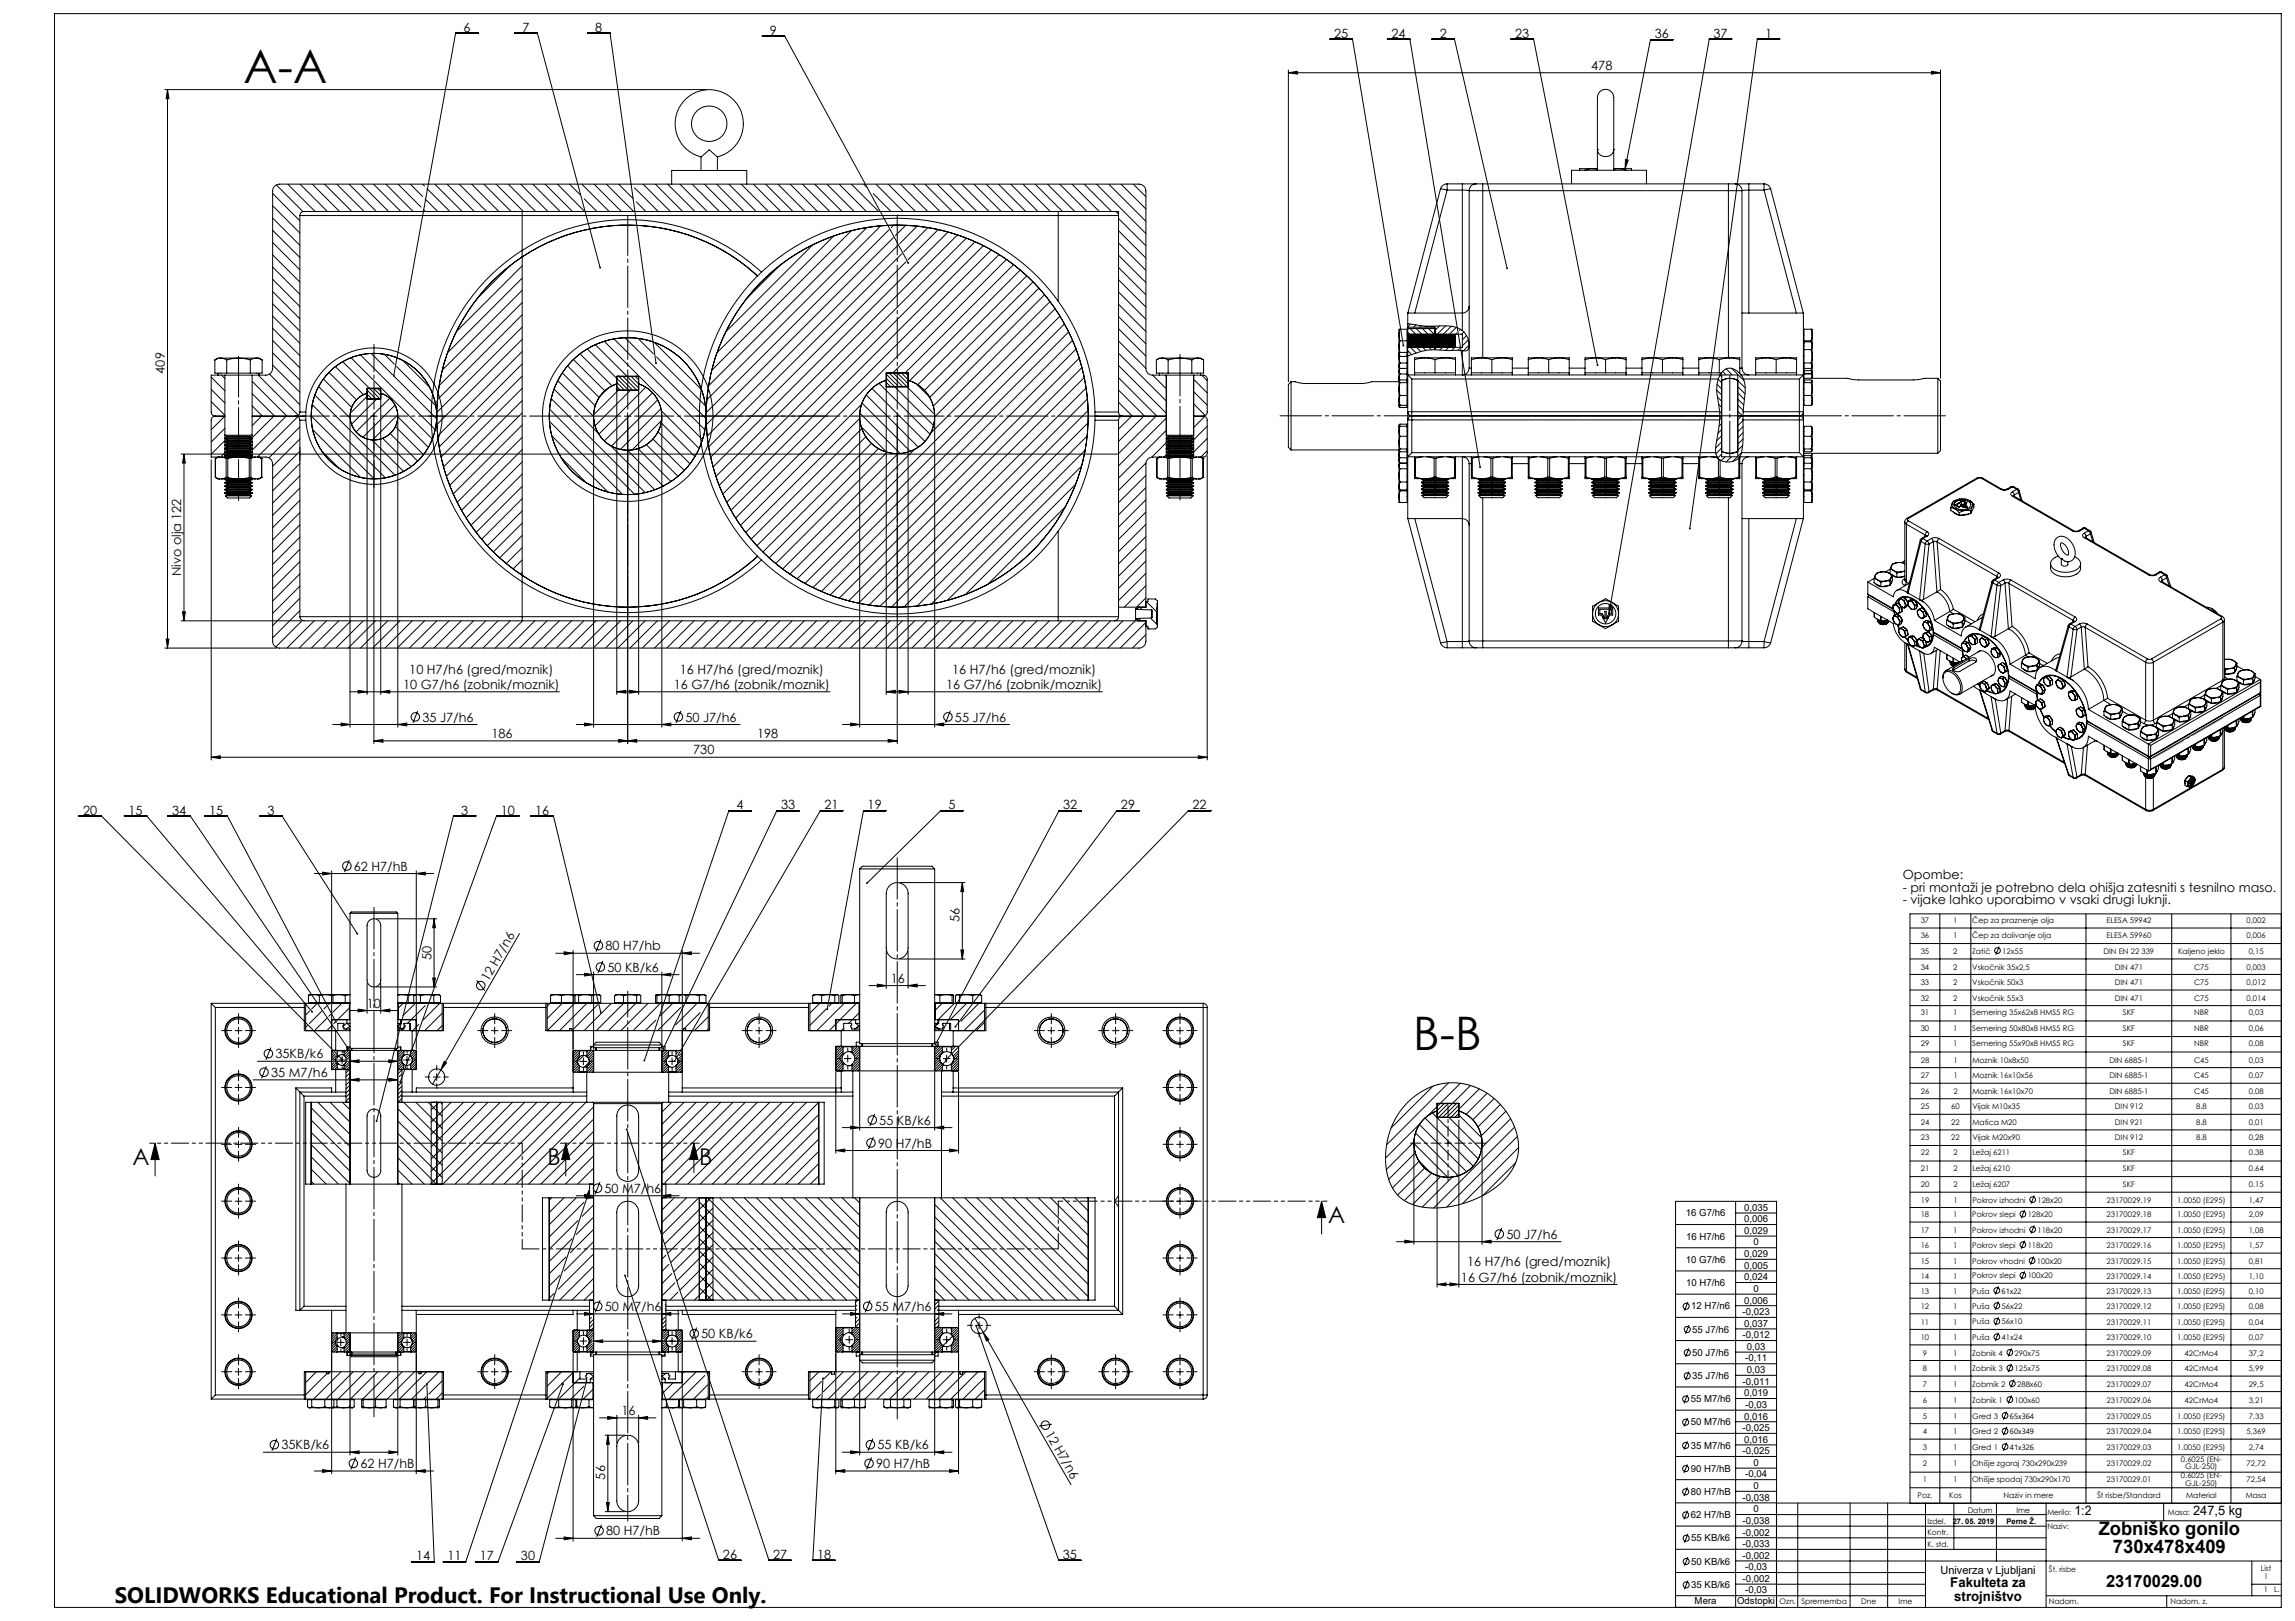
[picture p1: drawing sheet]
<svg xmlns="http://www.w3.org/2000/svg" width="841mm" height="594mm" viewBox="0 0 841 594" stroke-linecap="round" stroke-linejoin="round" font-family="sans-serif">
<defs><g id="words">
<g font-size="16.9">
<text x="89.3" y="30.3">A-A</text>
<text x="517.9" y="384.8">B-B</text>
</g>
<g font-size="8.5">
<text x="48.6" y="426.9">A</text>
<text x="200.6" y="426.9">B</text>
<text x="256.2" y="426.9">B</text>
<text x="486.7" y="448.2">A</text>
</g>
<text font-size="8.2" x="42.1" y="587.3">SOLIDWORKS Educational Product. For Instructional Use Only.</text>
<g font-size="6.9">
<text x="769.1" y="562.6">Zobniško gonilo</text>
<text x="774.3" y="569.1">730x478x409</text>
</g>
<text font-size="6.2" x="771.8" y="581.6">23170029.00</text>
<g font-size="4.9">
<text x="714.7" y="581.6">Fakulteta za</text>
<text x="716.1" y="586.5">strojništvo</text>
</g>
<g font-size="4.8">
<text x="760.2" y="555.1">1:2</text>
<text x="803.6" y="555.1">247,5 kg</text>
</g>
<g font-size="4.7">
<text x="169.8" y="11.6">6</text>
<text x="191.5" y="11.6">7</text>
<text x="218.2" y="11.6">8</text>
<text x="282.2" y="12.7">9</text>
<text x="488.9" y="13.8">25</text>
<text x="509.9" y="13.8">24</text>
<text x="527.6" y="13.8">2</text>
<text x="555.3" y="13.8">23</text>
<text x="606.4" y="14.1">36</text>
<text x="627.9" y="13.8">37</text>
<text x="646.8" y="13.8">1</text>
<text x="583.1" y="25.6">478</text>
<text x="60.4" y="136.9" transform="rotate(-90 60.4 136.9)">409</text>
<text x="66.4" y="211.2" transform="rotate(-90 66.4 211.2)">Nivo olja 122</text>
<text x="150" y="246.9">10 H7/h6 (gred/moznik)</text>
<text x="249.1" y="246.9">16 H7/h6 (gred/moznik)</text>
<text x="348.9" y="246.9">16 H7/h6 (gred/moznik)</text>
<text x="147.8" y="252.5">10 G7/h6 (zobnik/moznik)</text>
<text x="246.9" y="252.5">16 G7/h6 (zobnik/moznik)</text>
<text x="346.7" y="252.5">16 G7/h6 (zobnik/moznik)</text>
<text x="154.8" y="264.4">35 J7/h6</text>
<text x="251.2" y="264.4">50 J7/h6</text>
<text x="350" y="264.4">55 J7/h6</text>
<text x="180.1" y="270.5">186</text>
<text x="277.4" y="270.5">198</text>
<text x="254" y="276.5">730</text>
<text x="30.5" y="298.5">20</text>
<text x="47.1" y="298.5">15</text>
<text x="63" y="298.5">34</text>
<text x="76.6" y="298.5">15</text>
<text x="98" y="298.5">3</text>
<text x="169" y="298.5">3</text>
<text x="183.5" y="298.5">10</text>
<text x="196.1" y="298.5">16</text>
<text x="269.9" y="296.6">4</text>
<text x="286.2" y="296.6">33</text>
<text x="302.1" y="296.6">21</text>
<text x="317.9" y="296.6">19</text>
<text x="347.5" y="296.6">5</text>
<text x="389.6" y="296.6">32</text>
<text x="410.8" y="296.6">29</text>
<text x="437" y="296.6">22</text>
<text x="129.7" y="319">62 H7/hB</text>
<text x="697.2" y="322.2">Opombe:</text>
<text x="697.2" y="326.7">- pri montaži je potrebno dela ohišja zatesniti s tesnilno maso.</text>
<text x="697.2" y="331.2">- vijake lahko uporabimo v vsaki drugi luknji.</text>
<text x="351.6" y="337.8" transform="rotate(-90 351.6 337.8)">56</text>
<text x="158.1" y="351.9" transform="rotate(-90 158.1 351.9)">50</text>
<text x="221.9" y="348.2">80 H7/hb</text>
<text x="179" y="359.8" transform="rotate(-60 179 359.8)">12 H7/n6</text>
<text x="222.6" y="356.1">50 KB/k6</text>
<text x="326.4" y="360.1">16</text>
<text x="134.4" y="369.3">10</text>
<text x="100.9" y="387.8">35KB/k6</text>
<text x="99.3" y="394.6">35 M7/h6</text>
<text x="322.2" y="412.1">55 KB/k6</text>
<text x="321.8" y="420.5">90 H7/hB</text>
<text x="221.5" y="437.1">50 M7/h6</text>
<text x="552" y="453.9">50 J7/h6</text>
<text x="537.6" y="464.1">16 H7/h6 (gred/moznik)</text>
<text x="535.4" y="469.6">16 G7/h6 (zobnik/moznik)</text>
<text x="221.6" y="480.4">50 M7/h6</text>
<text x="320.6" y="480.4">55 M7/h6</text>
<text x="257" y="490.4">50 KB/k6</text>
<text x="227.7" y="518.5">16</text>
<text x="382.9" y="525.3" transform="rotate(60 382.9 525.3)">12 H7/n6</text>
<text x="103.1" y="531.1">35KB/k6</text>
<text x="321.5" y="531.1">55 KB/k6</text>
<text x="132.1" y="538">62 H7/hB</text>
<text x="321.1" y="538">90 H7/hB</text>
<text x="221.8" y="542.2" transform="rotate(-90 221.8 542.2)">56</text>
<text x="222.1" y="562.6">80 H7/hB</text>
<text x="152.4" y="571.8">14</text>
<text x="164" y="571.8">11</text>
<text x="175.8" y="571.8">17</text>
<text x="190.9" y="571.8">30</text>
<text x="264.9" y="571.3">26</text>
<text x="283.3" y="571.3">27</text>
<text x="299.4" y="571.3">18</text>
<text x="389.5" y="571.3">35</text>
</g>
<text font-size="4.1" x="711.1" y="576.8">Univerza v Ljubljani</text>
<g font-size="3.5">
<text x="639.1" y="443.6">0,035</text>
<text x="617.8" y="445.8">16 G7/h6</text>
<text x="639.1" y="447.9">0,006</text>
<text x="617.9" y="454.3">16 H7/h6</text>
<text x="639.1" y="452.1">0,029</text>
<text x="639.1" y="460.7">0,029</text>
<text x="642.5" y="456.4">0</text>
<text x="617.8" y="462.8">10 G7/h6</text>
<text x="639.1" y="464.9">0,005</text>
<text x="617.9" y="471.3">10 H7/h6</text>
<text x="639.1" y="469.2">0,024</text>
<text x="642.5" y="473.4">0</text>
<text x="619.7" y="479.8">12 H7/n6</text>
<text x="639.1" y="477.7">0,006</text>
<text x="638.5" y="481.9">-0,023</text>
<text x="620.1" y="488.3">55 J7/h6</text>
<text x="638.5" y="490.4">-0,012</text>
<text x="639.1" y="486.2">0,037</text>
<text x="620.1" y="496.8">50 J7/h6</text>
<text x="640.1" y="494.7">0,03</text>
<text x="639.5" y="498.9">-0,11</text>
<text x="640.1" y="503.2">0,03</text>
<text x="620.1" y="505.3">35 J7/h6</text>
<text x="638.5" y="507.4">-0,011</text>
<text x="619.5" y="513.8">55 M7/h6</text>
<text x="639.1" y="511.7">0,019</text>
<text x="639.5" y="515.9">-0,03</text>
<text x="639.1" y="520.2">0,016</text>
<text x="619.5" y="522.3">50 M7/h6</text>
<text x="638.5" y="524.4">-0,025</text>
<text x="619.5" y="530.8">35 M7/h6</text>
<text x="638.5" y="532.9">-0,025</text>
<text x="639.1" y="528.7">0,016</text>
<text x="619.5" y="539.3">90 H7/hB</text>
<text x="642.5" y="537.2">0</text>
<text x="639.5" y="541.4">-0,04</text>
<text x="642.5" y="545.7">0</text>
<text x="619.5" y="547.8">80 H7/hB</text>
<text x="638.5" y="549.9">-0,038</text>
<text x="619.5" y="556.3">62 H7/hB</text>
<text x="642.5" y="554.2">0</text>
<text x="638.5" y="562.7">-0,002</text>
<text x="638.5" y="558.4">-0,038</text>
<text x="619.7" y="564.8">55 KB/k6</text>
<text x="638.5" y="566.9">-0,033</text>
<text x="619.7" y="573.3">50 KB/k6</text>
<text x="638.5" y="571.2">-0,002</text>
<text x="639.5" y="575.4">-0,03</text>
<text x="619.7" y="581.9">35 KB/k6</text>
<text x="638.5" y="579.7">-0,002</text>
<text x="621" y="587.8">Mera</text>
<text x="636.6" y="587.8">Odstopki</text>
<text x="639.5" y="583.9">-0,03</text>
</g>
<g font-size="2.8">
<text x="703.8" y="338.3">37</text>
<text x="715.8" y="338.3">1</text>
<text x="722.7" y="338.3">Čep za praznenje olja</text>
<text x="771.9" y="338.3">ELESA 59942</text>
<text x="823.3" y="338.3">0,002</text>
<text x="703.8" y="343.7">36</text>
<text x="715.8" y="343.7">1</text>
<text x="722.7" y="343.7">Čep za dolivanje olja</text>
<text x="771.9" y="343.7">ELESA 59960</text>
<text x="823.3" y="343.7">0,006</text>
<text x="703.8" y="349.5">35</text>
<text x="715.8" y="349.5">2</text>
<text x="722.7" y="349.5">Zatič</text>
<text x="733.7" y="349.5">12x55</text>
<text x="770.8" y="349.5">DIN EN 22 339</text>
<text x="798.1" y="349.5">Kaljeno jeklo</text>
<text x="824" y="349.5">0,15</text>
<text x="703.8" y="355.3">34</text>
<text x="715.8" y="355.3">2</text>
<text x="722.7" y="355.3">Vskočnik 35x2,5</text>
<text x="775" y="355.3">DIN 471</text>
<text x="804" y="355.3">C75</text>
<text x="823.3" y="355.3">0,003</text>
<text x="703.8" y="361">33</text>
<text x="715.8" y="361">2</text>
<text x="722.7" y="361">Vskočnik 50x3</text>
<text x="775" y="361">DIN 471</text>
<text x="804" y="361">C75</text>
<text x="823.3" y="361">0,012</text>
<text x="703.8" y="366.7">32</text>
<text x="715.8" y="366.7">2</text>
<text x="722.8" y="366.7">Vskočnik 55x3</text>
<text x="775" y="366.7">DIN 471</text>
<text x="804" y="366.7">C75</text>
<text x="823.3" y="366.7">0,014</text>
<text x="703.8" y="372.1">31</text>
<text x="703.9" y="377.7">30</text>
<text x="715.8" y="372.1">1</text>
<text x="715.8" y="377.7">1</text>
<text x="722.8" y="372.1">Semering 35x62x8 HMS5 RG</text>
<text x="722.8" y="377.7">Semering 50x80x8 HMS5 RG</text>
<text x="777.9" y="372.1">SKF</text>
<text x="777.9" y="377.7">SKF</text>
<text x="804" y="372.1">NBR</text>
<text x="804" y="377.7">NBR</text>
<text x="824" y="372.1">0,03</text>
<text x="824" y="377.7">0,06</text>
<text x="703.9" y="383.4">29</text>
<text x="715.8" y="383.4">1</text>
<text x="722.8" y="383.4">Semering 55x90x8 HMS5 RG</text>
<text x="777.9" y="383.4">SKF</text>
<text x="804" y="383.4">NBR</text>
<text x="824.1" y="383.4">0,08</text>
<text x="703.9" y="389.4">28</text>
<text x="715.8" y="389.4">1</text>
<text x="722.8" y="389.4">Moznik 10x8x50</text>
<text x="773" y="389.4">DIN 6885-1</text>
<text x="804" y="389.4">C45</text>
<text x="824.1" y="389.4">0,03</text>
<text x="703.9" y="395.1">27</text>
<text x="715.8" y="395.1">1</text>
<text x="722.8" y="395.1">Moznik 16x10x56</text>
<text x="773" y="395.1">DIN 6885-1</text>
<text x="804" y="395.1">C45</text>
<text x="824.1" y="395.1">0,07</text>
<text x="703.9" y="400.8">26</text>
<text x="715.8" y="400.8">2</text>
<text x="722.8" y="400.8">Moznik 16x10x70</text>
<text x="773" y="400.8">DIN 6885-1</text>
<text x="804" y="400.8">C45</text>
<text x="824.1" y="400.8">0,08</text>
<text x="703.9" y="406.3">25</text>
<text x="715" y="406.3">60</text>
<text x="722.8" y="406.3">Vijak M10x35</text>
<text x="775" y="406.3">DIN 912</text>
<text x="804.8" y="406.3">8.8</text>
<text x="824.1" y="406.3">0,03</text>
<text x="703.9" y="412.2">24</text>
<text x="715" y="412.2">22</text>
<text x="722.8" y="412.2">Matica M20</text>
<text x="775" y="412.2">DIN 921</text>
<text x="804.8" y="412.2">8.8</text>
<text x="824.1" y="412.2">0,01</text>
<text x="703.9" y="417.7">23</text>
<text x="715" y="417.7">22</text>
<text x="722.8" y="417.7">Vijak M20x90</text>
<text x="775" y="417.7">DIN 912</text>
<text x="804.8" y="417.7">8.8</text>
<text x="824.1" y="417.7">0,28</text>
<text x="703.9" y="423.4">22</text>
<text x="715.8" y="423.4">2</text>
<text x="722.8" y="423.4">Ležaj 6211</text>
<text x="777.9" y="423.4">SKF</text>
<text x="824.1" y="423.4">0.38</text>
<text x="703.9" y="429.1">21</text>
<text x="715.8" y="429.1">2</text>
<text x="722.8" y="429.1">Ležaj 6210</text>
<text x="777.9" y="429.1">SKF</text>
<text x="824.1" y="429.1">0.64</text>
<text x="703.9" y="434.8">20</text>
<text x="715.8" y="434.8">2</text>
<text x="722.8" y="434.8">Ležaj 6207</text>
<text x="778" y="434.8">SKF</text>
<text x="824.1" y="434.8">0.15</text>
<text x="703.9" y="440.8">19</text>
<text x="715.8" y="440.8">1</text>
<text x="722.8" y="440.7">Pokrov izhodni</text>
<text x="746.6" y="440.7">128x20</text>
<text x="771.9" y="440.8">23170029.19</text>
<text x="797.9" y="440.8">1.0050 (E295)</text>
<text x="824" y="440.8">1,47</text>
<text x="703.8" y="446.1">18</text>
<text x="715.8" y="446.1">1</text>
<text x="722.7" y="446.1">Pokrov slepi</text>
<text x="743" y="446.1">128x20</text>
<text x="771.9" y="446.1">23170029.18</text>
<text x="797.9" y="446.1">1.0050 (E295)</text>
<text x="824" y="446.1">2,09</text>
<text x="703.8" y="451.7">17</text>
<text x="715.8" y="451.7">1</text>
<text x="722.7" y="451.7">Pokrov izhodni</text>
<text x="746.6" y="451.7">118x20</text>
<text x="771.9" y="451.7">23170029.17</text>
<text x="797.9" y="451.7">1.0050 (E295)</text>
<text x="824" y="451.7">1,08</text>
<text x="703.8" y="457.3">16</text>
<text x="715.8" y="457.3">1</text>
<text x="722.7" y="457.3">Pokrov slepi</text>
<text x="743" y="457.3">118x20</text>
<text x="771.9" y="457.3">23170029.16</text>
<text x="797.9" y="457.3">1.0050 (E295)</text>
<text x="824" y="457.3">1,57</text>
<text x="703.8" y="463.2">15</text>
<text x="715.8" y="463.2">1</text>
<text x="722.7" y="463.1">Pokrov vhodni</text>
<text x="746.4" y="463.1">100x20</text>
<text x="771.9" y="463.2">23170029.15</text>
<text x="797.9" y="463.2">1.0050 (E295)</text>
<text x="824" y="463.2">0,81</text>
<text x="703.8" y="468.5">14</text>
<text x="715.8" y="468.5">1</text>
<text x="722.7" y="468.5">Pokrov slepi</text>
<text x="743" y="468.5">100x20</text>
<text x="771.9" y="468.5">23170029.14</text>
<text x="797.9" y="468.5">1.0050 (E295)</text>
<text x="824" y="468.5">1,10</text>
<text x="703.8" y="479.7">12</text>
<text x="703.8" y="474.1">13</text>
<text x="715.8" y="479.7">1</text>
<text x="715.8" y="474.1">1</text>
<text x="722.7" y="479.6">Puša</text>
<text x="722.7" y="474">Puša</text>
<text x="733.5" y="474.1">61x22</text>
<text x="733.5" y="479.6">56x22</text>
<text x="771.9" y="474.1">23170029.13</text>
<text x="771.9" y="479.7">23170029.12</text>
<text x="797.9" y="474.1">1.0050 (E295)</text>
<text x="797.9" y="479.7">1.0050 (E295)</text>
<text x="824" y="474.1">0,10</text>
<text x="824" y="479.7">0,08</text>
<text x="703.8" y="485.4">11</text>
<text x="715.8" y="485.4">1</text>
<text x="722.7" y="485.3">Puša</text>
<text x="733.5" y="485.3">56x10</text>
<text x="771.9" y="485.4">23170029.11</text>
<text x="797.9" y="485.4">1.0050 (E295)</text>
<text x="824" y="485.4">0,04</text>
<text x="703.8" y="491.1">10</text>
<text x="715.8" y="491.1">1</text>
<text x="722.7" y="491">Puša</text>
<text x="733.5" y="491">41x24</text>
<text x="771.9" y="491.1">23170029.10</text>
<text x="797.9" y="491.1">1.0050 (E295)</text>
<text x="824" y="491.1">0,07</text>
<text x="704.6" y="496.8">9</text>
<text x="715.8" y="496.8">1</text>
<text x="722.7" y="496.7">Zobnik 4</text>
<text x="738.3" y="496.7">290x75</text>
<text x="771.9" y="496.8">23170029.09</text>
<text x="800.6" y="496.8">42CrMo4</text>
<text x="824" y="496.8">37,2</text>
<text x="704.6" y="502.5">8</text>
<text x="715.8" y="502.5">1</text>
<text x="722.7" y="502.4">Zobnik 3</text>
<text x="738.3" y="502.5">125x75</text>
<text x="771.9" y="502.5">23170029.08</text>
<text x="800.6" y="502.5">42CrMo4</text>
<text x="824" y="502.5">5,99</text>
<text x="704.6" y="508.2">7</text>
<text x="715.8" y="508.2">1</text>
<text x="722.7" y="508.2">Zobmik 2</text>
<text x="739.2" y="508.2">288x60</text>
<text x="771.9" y="508.2">23170029.07</text>
<text x="800.6" y="508.2">42CrMo4</text>
<text x="824" y="508.2">29,5</text>
<text x="704.6" y="514.1">6</text>
<text x="715.8" y="514.1">1</text>
<text x="722.7" y="514">Zobnik 1</text>
<text x="738.3" y="514">100x60</text>
<text x="771.9" y="514.1">23170029.06</text>
<text x="800.6" y="514.1">42CrMo4</text>
<text x="824" y="514.1">3,21</text>
<text x="704.6" y="519.9">5</text>
<text x="715.8" y="519.9">1</text>
<text x="722.7" y="519.9">Gred 3</text>
<text x="736.5" y="519.9">65x364</text>
<text x="771.9" y="519.9">23170029.05</text>
<text x="797.9" y="519.9">1.0050 (E295)</text>
<text x="824" y="519.9">7,33</text>
<text x="704.6" y="525.6">4</text>
<text x="715.8" y="525.6">1</text>
<text x="722.7" y="525.6">Gred 2</text>
<text x="736.5" y="525.7">60x349</text>
<text x="771.9" y="525.6">23170029.04</text>
<text x="797.9" y="525.6">1.0050 (E295)</text>
<text x="823.2" y="525.6">5,369</text>
<text x="704.6" y="531.3">3</text>
<text x="715.8" y="531.3">1</text>
<text x="722.7" y="531.3">Gred 1</text>
<text x="736.5" y="531.4">41x326</text>
<text x="771.9" y="531.3">23170029.03</text>
<text x="797.9" y="531.3">1.0050 (E295)</text>
<text x="824" y="531.3">2,74</text>
<text x="704.6" y="537.1">2</text>
<text x="715.8" y="537.1">1</text>
<text x="722.7" y="537.1">Ohišje zgoraj 730x290x239</text>
<text x="771.9" y="537.1">23170029.02</text>
<text x="799.2" y="535.6">0.6025 (EN-</text>
<text x="800.8" y="538.5">GJL-250)</text>
<text x="823.3" y="537.1">72,72</text>
<text x="704.6" y="543.1">1</text>
<text x="715.8" y="543.1">1</text>
<text x="722.7" y="543.1">Ohišje spodaj 730x290x170</text>
<text x="771.9" y="543.1">23170029.01</text>
<text x="799.2" y="541.7">0.6025 (EN-</text>
<text x="800.8" y="544.5">GJL-250)</text>
<text x="823.3" y="543.1">72,54</text>
<text x="702.7" y="549.1">Poz.</text>
<text x="714.3" y="549.1">Kos</text>
<text x="734.1" y="549.1">Naziv in mere</text>
<text x="768.5" y="549.1">Št risbe/Standard</text>
<text x="801.1" y="549.1">Material</text>
<text x="823" y="549.1">Masa</text>
<text x="721.1" y="554.3">Datum</text>
<text x="739" y="554.3">Ime</text>
<text x="750.3" y="555.2">Merilo:</text>
<text x="794.4" y="555.2">Masa:</text>
<text x="706.3" y="558.5">Izdel.</text>
<text x="706.3" y="562.7">Kontr.</text>
<text x="715.6" y="558.4">27. 05. 2019</text>
<text x="735.3" y="558.4">Perne Ž.</text>
<text x="750.3" y="560.2">Naziv:</text>
<text x="706.3" y="566.9">K. std.</text>
<text x="750.8" y="576">Št. risbe</text>
<text x="828.5" y="575.7">List</text>
<text x="829.7" y="578.6">1</text>
<text x="652.2" y="587.9">Ozn.</text>
<text x="660.2" y="587.9">Sprememba</text>
<text x="682.1" y="587.9">Dne</text>
<text x="695.8" y="587.9">Ime</text>
<text x="750.8" y="587.9">Nadom.</text>
<text x="795.4" y="587.9">Nadom. z.</text>
<text x="829.6" y="583.5">1</text>
<text x="833.4" y="583.5">L.</text>
</g>
</g></defs>
<g fill="none" stroke="#000" stroke-width=".37">
<path d="M20 5h816v584h-816zM175.2 12.1h-8.2l-22.7 125.5M188.7 12.1h8.2l23 86M215.3 12.1h8.3l16.8 121M279.3 13.2h8.2l45.3 83.2M487.4 14.3h8.2l18.7 112.3M508.4 14.3h8.2l25.8 156.9M524.8 14.3h8.2l19.3 84M553.7 14.3h8.3l23.4 119.5M613.1 14.6h-8.3l-9.3 47.2M634.6 14.3h-8.2l-36.8 210.6M652.2 14.3h-8.2l-24.8 179.4"/>
<path d="M60.4 32.8h198.5M61.4 32.8v204.7M61.4 32.8l.5 3.4h-1zM472.1 26.7l3.3-.6v1.1zM472.1 25.6v114.3M472.1 26.7h239M707.8 26.1l3.3 .6-3.3 .5zM711.1 25.6v113M256.9 57.5v5M256.9 57.5a12.5 12.5 0 0 1-7.3-19.3 12.5 12.5 0 0 1 20.6 0 12.5 12.5 0 0 1-7.3 19.3v5M256.9 57.5l2.9-2.5 3.1 2.5M585.4 54.7v-16.9a5.9 5.9 0 0 1 .8-4.2 3.1 3.1 0 0 1 3.7-.4 3.1 3.1 0 0 1 1.5 3.3v18.2"/>
<path d="M585.4 54.7h.1M585.4 54.9a3 3 0 0 0 3 2.5 3 3 0 0 0 3-2.5v7.5M585.4 54.9v7.5M585.4 54.9h.1M591.4 54.7h.1M595.7 58.4l1 .3-1.2 3.1zM99.9 70.9l10 10M99.9 75.4l10 10M99.9 79.9l10 10M101.2 67.8l9.8 9.7M105.4 67.5l10.1 10M109.9 79a1.51 1.51 0 0 1 1.5-1.5h298.5v73.5"/>
<path d="M109.9 79v72M110 67.5l9.9 10M114.4 67.5l10 10M118.9 67.5l10 10M123.4 67.5l10 10M127.9 67.5l10 10M132.4 67.5l10 10M136.9 67.5l10 10M141.4 67.5l10 10M145.9 67.5l8.4 8.4M150.4 67.5l4.5 4.5M154.8 67.5l.8 .7"/>
<path d="M155.1 76.7l.8 .8M155.8 72.9l4.6 4.6M156.4 69.1l8.5 8.4M159.3 67.5l10 10M163.8 67.5l10 10M168.3 67.5l10 10M172.8 67.5l10 10M177.3 67.5l10 10M181.8 67.5l10 10M186.3 67.5l10 10M190.8 67.5l10 10M191.3 77.5v150"/>
<path d="M195.3 67.5l9.9 10M199.7 67.5l10.1 10M204.3 67.5l9.9 10M208.7 67.5l4 4M213.2 67.5l10 10M214.1 72.8l4.6 4.7M217.7 67.5l10 10M222.2 67.5l10 10M226.7 67.5l5.3 5.3M231.2 67.5l.2 .2M232.5 68.8l8.7 8.7M233.2 74l3.5 3.5"/>
<path d="M235.7 67.5l10 10M240.2 67.5l10 10M244.7 67.5l10 10M246.1 67.5v-5h27.5v5M249.1 67.5l10.1 10M253.6 67.5l10 10M258.1 67.5l10 10M262.6 67.5l10 10M267.1 67.5l10 10M271.6 67.5l10 10M276.1 67.5l10 10M280.6 67.5l10 10"/>
<path d="M285.1 67.5l10 10M289.6 67.5l9.9 10M294 67.5l10.1 10M298.5 67.5l10 10M303 67.5l10 10M307.5 67.5l10 10M312 67.5l10 10M316.5 67.5l1.1 1.1M320 71l6.5 6.5M321 67.5l10 10M325.5 67.5l10 10M330 67.5l10 10"/>
<path d="M334.5 67.5l10 10M338.9 67.5l10 10M343.4 67.5l10 10M347.9 67.5l10 10M352.4 67.5l10 10M356.9 67.5l10 10M361.4 67.5l10 10M365.9 67.5l10 10M370.4 67.5l10 10M374.9 67.5l10 10M379.3 67.5l10.1 10M383.9 67.5l9.9 10"/>
<path d="M387.8 77.5v32.9M388.3 67.5l10 10M392.8 67.5l10 10M397.3 67.5l10 10M401.8 67.5l18.1 18.1M406.3 67.5l13.6 13.6M408.4 77.5a1.49 1.49 0 0 1 1.5 1.5h-300M410.8 67.5l9.1 9.1M415.3 67.5l4.6 4.6M527.9 69.2l2.4 .5M527.9 69.2l-12 45.5M530.3 67.4v2.3"/>
<path d="M530.3 67.4a2.59 2.59 0 0 0-2.4 1.8M530.3 67.4h5.6M530.3 69.7h5.6M530.3 69.7l-11.9 45M535.9 69.7l2.5 .2M535.9 67.4v2.3M535.9 67.4h5M535.9 69.7v45M538.4 69.9h4.9M538.4 69.9v65M540.9 67.4a2.47 2.47 0 0 0-2.5 2.5M540.9 67.4h2.4"/>
<path d="M543.3 67.4v2.5M543.3 69.9h90.1M543.3 67.4h90.1M543.3 69.9v61.2M575.9 67.4v-5h27.5v5M583.6 61.8l1.8 .2M583.6 61.8h1.8M583.6 61.8l-2.9 .6M583.6 61.8h-4.7v.6M591.4 61.8h1.7M593.1 61.8l-1.7 .2M593.1 61.8l2.9 .6"/>
<path d="M593.1 61.8h4.8v.6M633.4 69.9h5M633.4 67.4v2.5M633.4 67.4h2.4M633.4 69.9v61.2M635.8 67.4a2.47 2.47 0 0 1 2.6 2.5M635.8 67.4h5.1M638.4 69.9v65M640.9 69.7l-2.5 .2M640.9 67.4v2.3M640.9 67.4h5.5M640.9 69.7h5.5"/>
<path d="M640.9 69.7v45M646.4 67.4v2.3M646.4 67.4a2.59 2.59 0 0 1 2.5 1.8M646.4 69.7l11.9 45M648.9 69.2l12 45.7v22.5M648.9 69.2l-2.5 .5M99.9 84.4l10 10M99.9 88.9l10 10M99.9 93.4l10 10M99.9 97.9l10 9.9M187 97.3l-12.2 12.1M191.3 97.4l-24 24.1"/>
<path d="M279 99.7a72 72 0 0 0-100.5 2.5 72 72 0 0 0 0 100.6 72 72 0 0 0 100.5 2.4M285.9 97.2l-12.4 12.4M297.9 89.7l-31.9 31.9M305.6 86.4l-42.9 42.9M312 84.5l-51.2 51.2M317.6 83.4l-57.9 58M322.8 82.8l-63.8 63.7M325.8 84.2l-67 67M327.4 87.1l-68.6 68.5M327.5 82.5l-.9 .9M328.9 90l-69.7 69.8M330.5 93l-70.8 70.8"/>
<path d="M331.9 82.5l-3.8 3.9M332 95.9l-71.6 71.6M336.1 82.9l-6.4 6.4M340 83.4l-8.8 8.8M343.8 84.1l-11 11.1M347.4 85l-86.1 86.1M350.9 86.1l-88.5 88.5M354.2 87.2l-90.7 90.7M357.3 88.6l-92.4 92.4M360.4 90l-94.1 94.1M363.3 91.6l-95.4 95.4M366.1 93.3l-96.5 96.5"/>
<path d="M368.8 95.1l-41.5 41.5M371.4 97l-39.6 39.6M373.9 98.9l-40.6 40.6M409.9 80.1l10 10M409.9 84.6l10 10M409.9 89l10 10.1M409.9 93.5l10 10M409.9 98l10 10M99.9 111.3l10 10M99.9 102.3l10 10.1M99.9 106.8l10 10M99.9 115.8l10 10"/>
<path d="M191.3 119.9l-31.3 31.3M191.3 115.4l-31 31M191.3 110.9l-30.4 30.4M191.3 106.4l-29.2 29.2M191.3 101.9l-27.3 27.4M277.6 101.1a70 70 0 0 0-97.7 2.5 70 70 0 0 0 0 97.7 70 70 0 0 0 97.7 2.5M376.3 101.1l-40 39.9M378.6 103.3l-39.8 39.7M380.7 105.6l-40 40M382.8 108l-40.8 40.8M384.8 110.5l-42.3 42.3M386.6 113.1l-45.6 45.7"/>
<path d="M388.4 115.8l-96.3 96.3M390.1 118.7l-95.1 95.1M409.9 102.5l10 10M409.9 107l10 10M409.9 111.5l10 10M409.9 116l10 10M515.9 118.6l2.2 .3a46.4 46.4 0 0 0 11.7 .5 10 10 0 0 1 6.1 1.7M515.9 119.9h10v2.9M515.9 119.9v.5M515.9 114.7h20M515.9 118.6v1.3M515.9 114.7v3.9"/>
<path d="M516.9 118.7l-1 1.1M518.9 119.1l-.9 .8M520.8 119.4l-.5 .5M522.9 119.5l-.4 .4M525.1 119.5l-.3 .4M527.5 119.4l-1.6 1.6M529.8 119.4l-3.1 3.1M531.8 119.5l-2.9 3M535.9 114.7v6.4M538.4 112.2a2.53 2.53 0 0 1-2.5 2.5M638.4 114.7h22.5M77.4 138.2l5 5"/>
<path d="M78.7 131.9v4.8h17.4v-4.8M79.9 137.5h-2.5v13.5a1.51 1.51 0 0 0 1.5 1.5M79.9 137.5h15M79.9 136.7v.8M80.9 131.2l2.2 .7M80.9 131.2h6.5M80.9 131.2l-2.2 .7M80.9 131.2h-1l-1.2 .7M81.2 137.5l1.2 1.2M82.4 137.5v30M83.1 131.9v4.8M87.4 131.2l-4.3 .7"/>
<path d="M87.4 131.2l4.3 .7M87.4 131.2h6.5M91.7 131.9v4.8M92.4 139.7l12.8 12.8M92.4 137.5v30M93.9 131.2l-2.2 .7M93.9 131.2l2.2 .7M93.9 131.2h1l1.2 .7M94.7 137.5l14.6 14.7M94.9 137.5h2.5a2.47 2.47 0 0 0 2.5-2.5v-65a2.53 2.53 0 0 1 2.5-2.5h315a2.53 2.53 0 0 1 2.5 2.5v65a2.41 2.41 0 0 0 2.5 2.5M94.9 136.7v.8M98.7 137.1l11.2 11.2"/>
<path d="M99.9 120.3l10 10M99.9 124.8l10 10M99.9 129.3l10 10M99.9 133.8l10 9.9M118.5 138.9l10.4 10.4M120.5 136.4l10.1 10.1M122.9 134.3l10.3 10.3M125.6 132.5l9.9 9.9M128.6 131.1l29.8 29.8M132.1 130l27.4 27.4M136 129.5l7.8 7.8M140.8 129.8l3.7 3.6"/>
<path d="M144.1 137.6l15.9 15.9M145.3 134.3l14.4 14.4M147.6 132l9.9 10M191.3 133.3l-30.4 30.5M191.3 128.8l-30.9 31M191.3 124.3l-31.2 31.3M191.3 137.8l-29.7 29.7M204.4 139.5l13.1 13.1M206 136.6l12.1 12.1M208 134l11.6 11.7M210.1 131.7l11.5 11.5M212.5 129.7l11.8 11.7"/>
<path d="M215.2 127.8l15.2 15.2M218.2 126.3l11.5 11.5M221.4 125.1l36.1 36M225 124.2l33.3 33.3M226 138h8M226.7 137.8v.1M226.8 137.8l-.6 .2M226.8 138l5 5M228.4 138l4.9 5M229.1 123.7l29.7 29.7M229.8 138l4.2 4.2M231.4 138l2.6 2.7"/>
<path d="M232.8 138l1.2 1.2M233.3 137.8l.6 .2M233.8 124l5.6 5.6M239.9 125.6l17.2 17.2M240.6 130.8l17.9 17.9M324.8 139.3a13.7 13.7 0 0 0-7.2 21.2 13.7 13.7 0 0 0 22.3 0 13.7 13.7 0 0 0-7.1-21.2M324.8 138.6l17.3 17.3M324.8 137.1l4.6 4.6M324.8 139.1l-.4 .3M325.4 136.6l-.6 .1h8l-.7-.1M325.9 136.7l5 5M327.4 136.7l15.1 15.2"/>
<path d="M328.9 136.7l3.9 3.9M330.4 136.7l2.4 2.4M331.9 136.7l.9 .9M391.6 121.6l-93.7 93.7M393 124.7l-92 92M394.3 127.9l-90.1 90.1M395.5 131.3l-87.9 87.9M396.5 134.7l-85.5 85.5M397.3 138.4l-82.7 82.6M409.9 120.5l10 10M409.9 125l10 10M409.9 129.5l17.5 17.5"/>
<path d="M409.9 133.9l17.5 17.5M409.9 138.4l14 14.1M422.4 137.5h2.5M422.4 137.5l5 5M423.8 131.9v4.8h17.2v-4.8M424.9 137.5h15M424.9 136.7v.8M425.9 131.2l2.2 .7M425.9 131.2h6.5M425.9 131.2l-2.1 .7M425.9 131.2h-1l-1.1 .7M426.9 137.5l.5 .5"/>
<path d="M427.4 137.5v30M428.1 131.9v4.8M432.4 131.2l-4.3 .7M432.4 131.2l4.3 .7M432.4 131.2h6.5M436.7 131.9v4.8M437.4 137.5v30M437.4 139l5 5M438.9 131.2l-2.2 .7M438.9 131.2l2.1 .7M438.9 131.2h1l1.1 .7M439.9 137.5h1a1.51 1.51 0 0 1 1.5 1.5v12a1.51 1.51 0 0 1-1.5 1.5"/>
<path d="M439.9 136.7v.8M440.4 137.5l2 2M473.1 139.9v25M473.1 139.9h1.5l3.4 .6h21.2l3.4-.6h10.1M473.1 139.9l-1 1v23l1 1M512.7 130.6l.3 2.4M512.7 130.4l1.6 .3 1.6-.3M512.7 130.6v3.4M512.7 130.4v.2M512.7 130.4h.1M512.7 134l.3 1M512.7 134v.4"/>
<path d="M512.7 139.7l.3 .5M512.7 139.7v2.9M512.7 139.6v.1M512.7 134.4v1.6M512.7 136l.3 1h2.6M512.7 136v.4M512.7 122.8l.3 2.1M512.7 122.8v4.2M512.7 127l.3 2.1M512.7 129.1h.3M512.7 127v2.1M512.7 138.6v1"/>
<path d="M512.7 136.4v2.2M512.7 129.7v.8M512.7 134.4l.2 .4M512.7 136.4l.2 .4M512.7 129.1v.6M513 137l-.3 1.6M513 133l-.3 1M513 135l-.3 1M513 124.9l-.3 2.1M513 120.6l-.3 2.2M513 120.6h-.3v2.2M513 120.6h2.9"/>
<path d="M513 129.1h2.9M513 133h2.6M513 135h2.6M513 124.9h2.6M515.6 139.2h-2.6l-.3 .5M515.6 134.4h.3M515.6 139.6h.3M515.6 136.4h.3M515.6 120.6v28.7h-2.6M515.9 137.4l1.4 1.5M515.9 130.4v7M515.9 120.4h.1"/>
<path d="M515.9 120.4v10M515.9 120.4h10M515.9 137.4h114.4M515.9 137.4v13.5M515.9 122.5h20v4.8h-20M515.9 121.8l.7 .7v4.8M515.9 128.5l1.4 1.5M515.9 122.5l.2 .3M516.1 122.8h.2M516.1 126.9h.2M516.1 122.8v4.1M516.1 126.9l-.2 .4"/>
<path d="M516.3 122.8l.2-.3v4.8l-.2-.4M516.3 122.8v4.1M516.7 122.5l.2 .3M516.7 120.4l2.1 2.1v4.8M516.9 122.8h.1M516.9 126.9h.1M516.9 122.8v4.1M516.9 126.9l-.2 .4M516.9 127.3l2.1 2.1M517 122.8l.3-.3v4.8l-.3-.4M517 122.8v4.1M517.3 122.5v4.8"/>
<path d="M517.3 138.9h112.4M517.3 138.9v12M517.4 122.5l.2 .3M517.6 122.8h.2M517.6 126.9h.2M517.6 122.8v4.1M517.6 126.9l-.2 .4M517.8 122.8l.2-.3v4.8l-.2-.4M517.8 122.8v4.1M518.4 122.8h.1M518.4 126.9h.1M518.4 122.8l-.3-.3v4.8l.3-.4"/>
<path d="M518.4 122.8v4.1M518.4 131.8v5.6M518.4 136.6h15M518.5 122.8v4.1M518.5 126.9l.2 .4M518.7 122.5l-.2 .3M519 120.4l2.1 2.1v4.8M519.1 122.8h.2M519.1 126.9h.2M519.1 122.8l-.2-.3v4.8l.2-.4M519.1 122.8v4.1M519.1 127.3l1.6 1.5"/>
<path d="M519.3 122.8v4.1M519.3 126.9l.2 .4M519.5 122.5l-.2 .3M519.5 122.5v4.8M519.6 122.5v4.8M519.7 122.5l.2 .3M519.9 122.8h.1M519.9 126.9h.1M519.9 122.8v4.1M519.9 126.9l-.2 .4M520 122.8v4.1M520 126.9l.2 .4"/>
<path d="M520.2 122.5l-.2 .3M520.3 122.5v4.8M520.4 122.5l.2 .3M520.6 122.8h.2M520.6 126.9h.2M520.6 122.8v4.1M520.6 126.9l-.2 .4M520.8 122.8v4.1M520.8 126.9l.1 .4M520.9 122.5l-.1 .3M521 122.5v4.8M521.2 122.5l.2 .3"/>
<path d="M521.2 120.4l2.1 2.1v4.8M521.4 122.8h.1M521.4 126.9h.1M521.4 122.8v4.1M521.4 126.9l-.2 .4M521.4 127.3l1.1 1.1M521.5 122.8l.3-.3v4.8l-.3-.4M521.5 122.8v4.1M521.9 122.5v4.8M521.9 122.5l.2 .3M522.1 122.8h.2M522.1 126.9h.2"/>
<path d="M522.1 131.1l-3.7 .7M522.1 131.1l3.8 .7M522.1 131.1h7.5M522.1 131.1h-3.7v.7M522.1 122.8v4.1M522.1 126.9l-.2 .4M522.3 122.8v4.1M522.3 126.9l.2 .4M522.5 122.5l-.2 .3M522.5 122.5v4.8M522.9 122.8h.1M522.9 126.9h.1"/>
<path d="M522.9 122.8l-.3-.3v4.8l.3-.4M522.9 122.8v4.1M523 122.8v4.1M523 126.9l.2 .4M523.2 122.5l-.2 .3M523.5 120.4l2.1 2.1v4.8M523.6 127.3l.9 .9M523.6 122.8h.2M523.6 126.9h.2M523.6 122.8l-.3-.3v4.8l.3-.4M523.6 122.8v4.1M523.8 122.8v4.1"/>
<path d="M523.8 126.9l.1 .4M523.9 122.5l-.1 .3M524 122.5v4.8M524.1 122.5v4.8M524.2 122.5l.2 .3M524.4 122.8h.1M524.4 126.9h.1M524.4 122.8v4.1M524.4 126.9l-.2 .4M524.5 122.8l.3-.3v4.8l-.3-.4M524.5 122.8v4.1M524.9 122.5v4.8"/>
<path d="M524.9 122.5l.2 .3M525.1 122.8h.2M525.1 126.9h.2M525.1 122.8v4.1M525.1 126.9l-.2 .4M525.3 122.8l.2-.3v4.8l-.2-.4M525.3 122.8v4.1M525.7 122.5l.2 .3M525.7 120.4l.2 .1M525.9 127v.3M525.9 127.3v.9M525.9 131.8v4.8"/>
<path d="M525.9 127.3h.1M525.9 122.8h.1M525.9 126.9h.1M525.9 122.8v4.1M525.9 126.9l-.2 .4M526 122.8v4.1M526 126.9l.2 .4M526.2 122.5l-.2 .3M526.3 122.5v4.8M526.4 122.5l.2 .3M526.6 122.8h.2M526.6 126.9h.2"/>
<path d="M526.6 122.8v4.1M526.6 126.9l-.7 .9M526.8 122.8v4.1M526.8 126.9l.1 .4M526.9 122.5l-.1 .3M527 122.5v4.8M527.1 122.5v4.8M527.2 122.5l.2 .3M527.4 122.8h.1M527.4 126.9h.1M527.4 122.8v4.1M527.4 126.9l-.2 .4"/>
<path d="M527.5 122.8v4.1M527.5 126.9l.2 .4M527.7 122.5l-.2 .3M527.8 122.5v4.8M527.9 122.5v4.8M527.9 122.5l.2 .3M528.1 122.8h.1M528.1 126.9h.1M528.1 122.8v4.1M528.1 126.9l-.2 .4M528.2 122.8v4.1M528.2 126.9l.3 .4"/>
<path d="M528.5 122.5l-.3 .3M528.5 122.5v4.8M528.6 122.5v4.8l-1 1M528.7 122.5l.2 .3M528.9 122.8h.1M528.9 126.9h.1M528.9 122.8v4.1M528.9 126.9l-.2 .4M529 122.8l.3-.3v4.8l-.3-.4M529 122.8v4.1M529.4 122.5v4.8M529.4 122.5l.2 .3"/>
<path d="M529.6 122.8h.2M529.6 126.9h.2M529.6 131.1l-3.7 .7M529.6 131.1l3.8 .7M529.6 131.1h3.8v.7M529.6 122.8v4.1M529.6 126.9l-.2 .4M529.8 122.8l.2-.3v4.8l-.2-.4M529.8 122.8v4.1M530.4 122.8h.1M530.4 126.9h.1M530.4 122.8l-.3-.3v4.8l.3-.4"/>
<path d="M530.4 122.8v4.1M530.5 122.8l.3-.3v4.8l-.3-.4M530.5 122.8v4.1M530.9 127.3l-1.2 1.1M531.1 122.8h.1M531.1 126.9h.1M531.1 122.8l-.2-.3v4.8M531.1 122.8v4.1M531.1 126.9l-.2 .4M531.2 122.8v4.1M531.2 126.9l.3 .4M531.5 122.5l-.3 .3"/>
<path d="M531.5 122.5v4.8M531.9 122.8h.1M531.9 126.9h.1M531.9 122.8l-.3-.3v4.8l.3-.4M531.9 122.8v4.1M532 122.8v4.1M532 126.9l.2 .4M532.2 122.5l-.2 .3M532.3 122.5v4.8M532.4 122.5v4.8M532.4 122.5l.2 .3M532.6 122.8h.2"/>
<path d="M532.6 126.9h.2M532.6 122.8v4.1M532.6 126.9l-.2 .4M532.8 122.8v4.1M532.8 126.9l.1 .4M532.9 122.5l-.1 .3M533 122.5l.4 .4v4l-.4 .4zM533.1 127.3l-1.2 1.1M533.4 131.8v5.6M533.5 120.1l-2.4 2.4M533.9 122l-.5 .5M534.8 127.8l-.5 .5"/>
<path d="M535.2 120.7l-.5 .4M535.9 128.5v8.9a2.53 2.53 0 0 0 2.5-2.5M535.9 121.1a5.7 5.7 0 0 1 1.9 7.2l-.6 .3-1.3-.1M535.9 128.5h-5.2a24.5 24.5 0 0 0-14.8 1.9M536.5 121.7l-.9 .8M537.4 123l-1.5 1.5M538.1 124.6l-2.2 2.1M538.3 126.5l-2 2M538.4 134.9h.8M539.2 131.8v5.6M539.2 136.6h15M543 131.1h7.4"/>
<path d="M543 131.1l3.7 .7M543 131.1l-3.8 .7M543 131.1h-3.8v.7M546.7 131.8v4.8M550.4 131.1l-3.7 .7M550.4 131.1l3.8 .7M550.4 131.1h3.8v.7M554.2 131.8v5.6M554.2 134.9h5.8M560 131.8v5.6M560 136.6h15M563.8 131.1h7.5"/>
<path d="M563.8 131.1l3.7 .7M563.8 131.1l-3.8 .7M563.8 131.1h-3.8v.7M567.5 131.8v4.8M571.3 131.1l-3.8 .7M571.3 131.1l3.7 .7M571.3 131.1h3.7v.7M575 131.8v5.6M575 134.9h5.8M580.8 131.8v5.6M580.8 136.6h15.1M584.6 131.1l-3.8 .7"/>
<path d="M584.6 131.1l3.8 .7M584.6 131.1h7.5M584.6 131.1h-3.8v.7M588.4 131.8v4.8M592.1 131.1l-3.7 .7M592.1 131.1l3.8 .7M592.1 131.1h3.8v.7M595.9 131.8v5.6M595.9 134.9h5.8M601.7 131.8v5.6M601.7 136.6h15M605.4 131.1h7.6"/>
<path d="M605.4 131.1l3.8 .7M605.4 131.1l-3.7 .7M605.4 131.1h-3.7v.7M609.2 131.8v4.8M613 131.1l-3.8 .7M613 131.1l3.7 .7M613 131.1h3.7v.7M616.7 131.8v5.6M616.7 134.9h5.8M622.5 131.8v5.6M622.5 136.6h8.3M626.3 131.1h7.5"/>
<path d="M626.3 131.1l3.7 .7M626.3 131.1l-3.8 .7M626.3 131.1h-3.8v.7M629.6 139l1.3 1.3M629.7 138.9a16.4 16.4 0 0 0 .1 9.3l.4 2.7M630 131.8v4.8M630.3 137.4l.6 .7M630.3 137.4l-.6 1.5M630.8 136.6a3.6 3.6 0 0 1 5.6-.8l.9 .8M630.8 136.6l-.5 .8M630.9 139.4a5.9 5.9 0 0 1 6 0M630.9 137.4h5.9v30h-5.9z"/>
<path d="M630.9 139.4a5.9 5.9 0 0 1 5.9 0v26a6.3 6.3 0 0 1-5.9 0zM631.3 136.1l1.2 1.3M632.5 135.1l2.3 2.3M633.8 131.1l-3.8 .7M633.8 131.1l3.7 .7M633.8 131.1h3.7v.7M634.6 135l4.5 4.5M636.8 139.4l2.8 2.8M637.3 136.6l.2 .2M637.3 136.6h.2M637.5 136.8l.5 .6M637.5 134.9h.9"/>
<path d="M637.5 131.8v5M638 137.4l.9 1.5M638 137.4h22.9M638.4 134.9a2.53 2.53 0 0 0 2.5 2.5M638.9 138.9a12.9 12.9 0 0 1 .4 7.3l-.5 4.7M638.9 138.9h20.5M643.4 131.8v5.6M643.4 136.6h15M647.1 131.1h7.5M647.1 131.1l3.8 .7M647.1 131.1l-3.7 .7M647.1 131.1h-3.7v.7"/>
<path d="M650.9 131.8v4.8M654.6 131.1l-3.7 .7M654.6 131.1l3.8 .7M654.6 131.1h3.8v.7M658.4 131.8v5.6M659.4 138.9v12M660.9 137.4l-1.5 1.5M660.9 138.6h16.2l4 .6h20l4-.6h5M660.9 134.4h.2M660.9 139.6h.2M660.9 136.4h.2M660.9 120.6h2.8"/>
<path d="M660.9 125.9h.2M660.9 137.4v13.5M661.1 133h2.6M661.1 120.6v18M661.1 124.9h2.6M661.1 128.1h2.6M661.1 125.3h2.6M661.1 135.8h2.6M663.7 120.6l.4 2.2M663.7 124.9l.2 .5M663.7 120.6h.4v2.2M663.7 128.1l.4 2.5"/>
<path d="M663.7 133l.4 1M663.7 125.3l.4 1.4M663.7 135.8l.4 .5M663.7 125.3l.4 .6M663.8 136.8l-.1 .2h-2.6M663.9 134.8l-.2 1M664 139.6l.1 .1M664.1 122.8l-.4 2.1M664.1 122.8v3.1M664.1 139.7l-.4 .5M664.1 139.7v2.9M664.1 139.7l-.4-.5h-2.6v9.3h2.6"/>
<path d="M664.1 130.6l-.4 2.4M664.1 126.7l-.4 1.4M664.1 126.7v3.9M664.1 130.6v3.4M664.1 134l-.4 1h-2.6M664.1 125.9v.8M664.1 134v.4M664.1 134.4v1.9M664.1 136.3l-.4 .5h-2.6M664.1 136.3v.8M664.1 136.6v.5M664.1 137.1l-.2 1.5"/>
<path d="M664.1 137.1v1.5M664.1 134.4l-.3 .4M710.1 138.6v27.5M710.1 138.6l1 1v25.5l-1 1M77.4 142.7l5 5M77.4 147.2l5 5M78.9 152.5a1.45 1.45 0 0 0-1.5 1.5v13.5h2.5M78.9 152.5h3.5M82.4 152.5l-5 5M82.4 156.9l-5 5.1M83.1 159.9v.3M83.1 159.9l-.7-.4h10l-.7 .4"/>
<path d="M83.1 159.9h8.6M91.7 159.9v.3M92.4 152.5h19.6M92.4 144.2l8.2 8.3M92.4 148.7l3.8 3.8M95.8 152.5l-3.4 3.5M100.3 152.5l-7.9 7.9M104.8 152.5l-12.4 12.5M109.1 152.7l-14.8 14.8M109.9 151a1.51 1.51 0 0 1-1.5 1.5 1.45 1.45 0 0 1 1.5 1.5M109.9 154v72M109.9 151h2.2"/>
<path d="M109.9 154h2.2M109.9 156.4l-11.4 11.4M114 152.4l23.1 23.1M114.4 148.3l26.8 26.8M114.5 157.4l17.6 17.5M115.4 144.7l29.4 29.5M116.7 141.6l11.6 11.6M128.3 153.5v113M134.5 144.1a8.8 8.8 0 0 0-4.6 13.5 8.8 8.8 0 0 0 14.2 0 8.8 8.8 0 0 0-4.6-13.5M134.5 142.4h5M134.5 146.2h5M134.5 145.2l-6.2 6.2"/>
<path d="M134.5 145.9l.3 .3M134.5 144.5l1.8 1.7M134.5 142.9l3.3 3.3M135.3 142.2l4 4M135.8 152.5h2.5M136.8 142.2l2.7 2.7M137 151.2v121.3M138 146.2l-9.2 9.3M138.3 142.2l1.2 1.3M140 144.2l-.5 .5M142.8 145.9l-12.3 12.4M143 158.9l10.1 10.1"/>
<path d="M144.8 148.4l-11.8 11.9M144.9 156.3l10.3 10.3M145.8 153.5v113M145.8 152l-9.3 9.2M145.8 152.7l11.2 11.2M191.3 155.8l-25.2 25.2M191.3 151.3l-26.5 26.6M191.3 146.8l-27.7 27.7M191.3 142.3l-28.7 28.8M201.3 154.4l26.8 26.8M201.4 150l31.2 31.1M202 146.1l34.4 34.4"/>
<path d="M202.2 159.7l20.6 20.6M203 142.6l16.3 16.2M217.5 153.5v113M222.8 142.3l-3 3M226 140.6a12.5 12.5 0 0 0-6 19.3 12.5 12.5 0 0 0 20.1 0 12.5 12.5 0 0 0-6.1-19.3M226 143h8M226 141.7l1.4 1.3M226 140.2l2.8 2.8M226.6 143l-9.1 9M228.8 152.5h2.5M230 151.2v121.3M231.1 143l-13 13"/>
<path d="M236.6 141.9l-17.2 17.2M239.1 143.9l-17.7 17.7M241 146.5l-17 17M241.1 158.2l11.7 11.8M242.2 149.8l-14.9 14.9M242.3 154.9l12.4 12.4M242.4 150.5l13.8 13.9M242.4 154.1l-10.8 10.8M242.5 153.5v113M315 153.5v113M315.1 153.3l-41.8 41.8M315.1 151.4l14.8 14.8"/>
<path d="M315.6 156.4l9.3 9.3M315.7 148.1l-44.3 44.4M315.8 157l-40.6 40.6M315.9 147.7l17.7 17.7M317.4 144.7l19.1 19.2M319.5 142.3l19.4 19.4M322.1 140.5l18.7 18.6M324.8 141.7h8M324.8 141.6l.1 .1M324.8 140.1l1.6 1.6M327.5 152.5h2.5M328.8 151.2v121.3"/>
<path d="M335.8 140.6l4.8 4.9M342.5 153.5v113M398 142.2l-79.5 79.5M398.4 159.8l-62.3 62.3M398.5 146.2l-76 76M398.7 154.9l-67.5 67.6M398.7 150.4l-72 72.1M401.2 151h8.7M401.2 154h8.7M401.3 152.5h26.1M409.9 151a1.57 1.57 0 0 0 1.5 1.5 1.51 1.51 0 0 0-1.5 1.5M409.9 154v68.5"/>
<path d="M409.9 142.9l9.6 9.6M409.9 147.4l5.1 5.1M414.7 152.5l-4.8 4.7M419.1 152.5l-9.2 9.2M423.6 152.5l-13.7 13.7M427.4 157.7l-17.5 17.5M427.4 153.2l-17.5 17.5M428.1 159.9v.3M428.1 159.9l-.7-.4h10l-.7 .4M428.1 159.9h8.6M436.7 159.9v.3M437.4 152.5h3.5"/>
<path d="M437.4 148l4.3 4.3M437.4 143.5l5 5M440.9 152.5a1.45 1.45 0 0 1 1.5 1.5v12a1.51 1.51 0 0 1-1.5 1.5h-1M441.5 152.6l-4.1 4.1M442.4 156.2l-5 5M512.7 146.7l.3 1.8M512.7 142.6l.3 2.3M512.7 142.6v4.1M512.7 146.7v1.5M512.7 148.3v.6l.3 .4M512.7 158l.3 1.9M512.7 158v4.2"/>
<path d="M512.7 148.2h.1M512.7 148.2l.3 .3M512.7 148.3l.3 1M512.7 156.5v1.5M513 144.9l-.3 1.8M513 140.2l-.3 2.4M513 155.4l-.3 1.1M513 155.4l-.3 .5v.5M513 156.2l-.3 1.8M513 159.9l-.3 2.3M513 156.2l-.3 .3M513 155.4h2.6v28.7"/>
<path d="M513 148.5h2.6M513 144.9h2.6M513 140.2h2.6M513 159.9h2.6M513 156.2h2.6M515.6 148.1h.3M515.6 148.9h.3M515.6 155.9h.3M515.6 156.6h.3M515.9 150.9h1.4M515.9 150.9a1.51 1.51 0 0 0 1.4 1.5M515.9 150.9v3"/>
<path d="M515.9 153.9h1.4M515.9 153.9v13.5M517.3 150.9v1.5M517.3 152.4v1.5M517.3 152.4a1.45 1.45 0 0 0-1.4 1.5M517.3 150.9h112.9M517.3 152.4h113.6M517.3 153.9v12M517.3 153.9h112.9M629.1 142.9l1.8 1.9M629.2 140.8l1.7 1.8M629.3 145.4l1.6 1.6"/>
<path d="M629.8 148.2l1.1 1.1M630.2 150.9v3M630.2 153.9l-.3 2.9a32.6 32.6 0 0 0-1.2 9.1M630.2 150.8l.7 .7M630.9 152.9l-.7 .8M630.9 155.2l-.9 .9M630.9 157.4l-1.3 1.4M630.9 159.7l-1.9 1.9M636.8 152.4h22.6M636.8 150.7l1.7 1.7M636.8 148.4l2 2M636.8 146.2l2.2 2.2"/>
<path d="M636.8 143.9l2.4 2.5M636.8 141.7l2.7 2.6M638.2 152.4l-1.4 1.4M638.7 153.9a46.3 46.3 0 0 1-.5 12M638.7 153.9h20.7M638.7 154.1l-1.9 1.9M638.7 156.3l-1.9 2M638.8 150.9l-.1 3M638.8 150.9h20.6M638.8 158.5l-2 2M659.4 150.9v1.5M659.4 150.9h1.5"/>
<path d="M659.4 152.4v1.5M659.4 153.9h1.5M659.4 152.4a1.45 1.45 0 0 1 1.5 1.5M659.4 153.9v12M660.9 150.9a1.51 1.51 0 0 1-1.5 1.5M660.9 150.9v3M660.9 148.1h.2M660.9 156.6h.2M660.9 153.9v13.5M661.1 144.9h2.6M661.1 140.2h2.6M661.1 159.9h2.6"/>
<path d="M663.7 156.2l.4 1.8M663.7 159.9l.4 2.3M663.7 156.2l.4 .4v1.4M663.7 156.2h-2.6v9.4h2.6l.4-.6M663.7 144.9l.4 1.8M663.7 140.2l.4 2.4M664.1 158l-.4 1.9M664.1 158v4.2M664.1 146.7l-.4 1.8M664.1 142.6l-.4 2.3M664.1 142.6v4.1M664.1 146.7v1.4l-.4 .4"/>
<path d="M66.4 166.4h42.5M67.4 166.4l.5 3.3h-1zM67.4 166.4v61.1M77.4 168.5v110M78.9 174.9l1.6 .6M78.9 174.9h.1M78.9 174.9l1 .6h.6M78.9 168h.1M78.9 168v6.9M79.9 167.5h.6M79.9 167.5l-1 .5M80.5 167.5l-1.6 .5"/>
<path d="M80.5 167.5h.8M80.5 175.5h.8M81.3 175.5h5.3M81.3 167.5h5.3M81.3 167.5l1.6 .5M82.4 178.1h10M82.4 177h10M82.4 179.5h10M82.4 175.7h10M82.4 176.8h10M82.4 175.6h10M82.4 178.3h10"/>
<path d="M82.4 179.3h10M82.4 175.6v.1M82.4 176.8v.2M82.4 178.1v.2M82.4 179.3v.2M82.4 177l.7 .4M82.4 179.5l.7 .4M82.4 175.7l.7 .5M82.4 178.3l.7 .4M82.4 165.9l-1.5 1.6M82.4 161.4l-5 5M82.5 175.5l-.1 .1"/>
<path d="M82.9 174.9h.6M82.9 174.9l-1.6 .6M82.9 168h.6M82.9 168v6.9M83.1 176.2v.2M83.1 179.9v.3M83.1 166.2v.2M83.1 162.4v.3M83.1 161.2v.2M83.1 164.9v.3M83.1 177.4v.3M83.1 167.4l.1 .1"/>
<path d="M83.1 178.7v.2M83.1 163.6v.3M83.1 164.9l-.7-.4h10l-.7 .4M83.1 166.4l-.7 .4h10l-.7-.4M83.1 167.4l-.7-.4h10l-.7 .4M83.1 162.4l-.7-.4h10l-.7 .4M83.1 166.2l-.7-.5h10l-.7 .5M83.1 165.2l-.7 .4h10l-.7-.4M83.1 162.7l-.7 .4h10l-.7-.4M83.1 161.2l-.7-.5h10l-.7 .5M83.1 163.9l-.7 .4h10l-.7-.4M83.1 161.4l-.7 .4h10l-.7-.4"/>
<path d="M83.1 160.2l-.7 .4h10l-.7-.4M83.1 163.6l-.7-.4h10l-.7 .4M83.1 164.9h8.6M83.1 177.7h8.6M83.1 177.4h8.6M83.1 162.4h8.6M83.1 166.2h8.6M83.1 179.9h8.6M83.1 176.2h8.6M83.1 176.4h8.6M83.1 178.7h8.6M83.1 165.2h8.6"/>
<path d="M83.1 162.7h8.6M83.1 161.2h8.6M83.1 166.4h8.6M83.1 160.2h8.6M83.1 163.6h8.6M83.1 167.4h8.6M83.1 161.4h8.6M83.1 163.9h8.6M83.1 178.9h8.6M83.1 177.7l-.7 .4M83.1 176.4l-.7 .4M83.1 178.9l-.7 .4"/>
<path d="M83.5 174.9l3.1 .6M83.5 168v6.9M86.6 167.5l-3.1 .5M86.6 167.5h1.6M86.6 175.5h1.6M88.2 167.5l3.1 .5M88.2 175.5h5.3M88.2 167.5h5.3M91.3 174.9l-3.1 .6M91.3 174.9h.6M91.3 168h.6M91.3 168v6.9"/>
<path d="M91.7 176.2v.2M91.7 179.9v.3M91.7 166.2v.2M91.7 162.4v.3M91.7 161.2v.2M91.7 164.9v.3M91.7 177.4v.3M91.7 167.4l-.1 .1M91.7 178.7v.2M91.7 163.6v.3M91.7 177.7l.7 .4M91.7 176.4l.7 .4"/>
<path d="M91.7 178.9l.7 .4M91.9 174.9l1.6 .6M91.9 168v6.9M92.3 175.5l.1 .1M92.4 175.6v.1M92.4 176.8v.2M92.4 178.1v.2M92.4 179.3v.2M92.4 177l-.7 .4M92.4 179.5l-.7 .4M92.4 175.7l-.7 .5M92.4 178.3l-.7 .4"/>
<path d="M93.5 167.5l-1.6 .5M93.5 167.5h.8M93.5 175.5h.8M94.3 167.5l1.6 .5M94.3 167.5h.6M94.9 167.5h2.5a2.53 2.53 0 0 1 2.5 2.5v65a2.53 2.53 0 0 0 2.5 2.5h315a2.53 2.53 0 0 0 2.5-2.5v-7.5h-308.5a1.57 1.57 0 0 1-1.5-1.5M94.9 167.5l1 .5M95.9 174.9l-1.6 .6M95.9 174.9h.1M95.9 174.9l-1 .6h-.6M95.9 168h.1M95.9 168v6.9"/>
<path d="M109.9 166.4h300M109.9 178.9l-10 9.9M109.9 174.4l-10 10M109.9 169.9l-10 10M109.9 165.4l-10 10M109.9 160.9l-10 10M117.9 165.2l6.4 6.5M136.3 161.2l11.6 11.5M140.2 160.6l10.4 10.4M191.3 178.2l-16.8 16.9M191.3 173.7l-18.7 18.8M191.3 169.3l-20.5 20.5"/>
<path d="M191.3 160.3l-23.8 23.8M191.3 164.8l-22.2 22.2M205.6 167.6l9.3 9.3M223.7 163.3l16.2 16.2M229.9 165l13.1 13.1M233.8 164.4l12.1 12.1M236.9 162.9l11.6 11.6M239.3 160.9l11.5 11.5M317.3 160l-39.9 40M319.3 162.5l-39.7 39.8M321.9 164.4l-40 40M325.1 165.7l-40.8 40.8"/>
<path d="M329.1 166.2l-42.3 42.3M335.1 164.7l-45.7 45.7M394.2 177.5l-40.4 40.4M396.3 170.8l-49.2 49.3M397.7 165l-56.4 56.4M419.9 178.7l-10 10M419.9 174.2l-10 10M419.9 169.7l-10 10M423.9 174.9l1.6 .6M423.9 168h.1M423.9 174.9h.1M423.9 174.9l1 .6h.6"/>
<path d="M423.9 168v6.9M424.9 167.5a5.1 5.1 0 0 0-3.9 .4l-.9 1.1-.2 1v52.5h-10M424.9 167.5h.6M424.9 167.5l-1 .5M425.5 167.5l-1.6 .5M425.5 167.5h.8M425.5 175.5h.8M426.3 167.5l1.6 .5M426.3 167.5h5.3M426.3 175.5h5.3M427.4 175.7h10M427.4 179.3h10"/>
<path d="M427.4 179.5h10M427.4 178.3h10M427.4 178.1h10M427.4 177h10M427.4 175.6h10M427.4 176.8h10M427.4 175.6v.1M427.4 176.8v.2M427.4 178.1v.2M427.4 179.3v.2M427.4 175.7l.7 .5M427.4 179.5l.7 .4"/>
<path d="M427.4 178.3l.7 .4M427.4 177l.7 .4M427.4 166.7l-.8 .8M427.4 162.2l-5.3 5.3M427.6 175.5l-.2 .1M427.9 168h.5M427.9 174.9h.5M427.9 174.9l-1.6 .6M427.9 168v6.9M428.1 167.4l.1 .1M428.1 163.6v.3M428.1 179.9v.3"/>
<path d="M428.1 177.4v.3M428.1 164.9v.3M428.1 178.7v.2M428.1 176.2v.2M428.1 166.2v.2M428.1 162.4v.3M428.1 161.2v.2M428.1 165.2l-.7 .4h10l-.7-.4M428.1 166.2l-.7-.5h10l-.7 .5M428.1 164.9l-.7-.4h10l-.7 .4M428.1 163.6l-.7-.4h10l-.7 .4M428.1 161.2l-.7-.5h10l-.7 .5"/>
<path d="M428.1 161.4l-.7 .4h10l-.7-.4M428.1 162.4l-.7-.4h10l-.7 .4M428.1 163.9l-.7 .4h10l-.7-.4M428.1 167.4l-.7-.4h10l-.7 .4M428.1 162.7l-.7 .4h10l-.7-.4M428.1 166.4l-.7 .4h10l-.7-.4M428.1 160.2l-.7 .4h10l-.7-.4M428.1 176.2h8.6M428.1 164.9h8.6M428.1 178.9h8.6M428.1 179.9h8.6M428.1 178.7h8.6"/>
<path d="M428.1 163.6h8.6M428.1 161.2h8.6M428.1 161.4h8.6M428.1 162.4h8.6M428.1 166.2h8.6M428.1 163.9h8.6M428.1 165.2h8.6M428.1 177.4h8.6M428.1 167.4h8.6M428.1 176.4h8.6M428.1 177.7h8.6M428.1 166.4h8.6"/>
<path d="M428.1 160.2h8.6M428.1 162.7h8.6M428.1 178.9l-.7 .4M428.1 176.4l-.7 .4M428.1 177.7l-.7 .4M428.4 174.9l3.2 .6M428.4 168v6.9M431.6 167.5l-3.2 .5M431.6 167.5h1.6M431.6 175.5h1.6M433.2 167.5l3.2 .5M433.2 175.5h5.3"/>
<path d="M433.2 167.5h5.3M436.4 174.9l-3.2 .6M436.4 174.9h.5M436.4 168h.5M436.4 168v6.9M436.7 167.4l-.1 .1M436.7 163.6v.3M436.7 179.9v.3M436.7 177.4v.3M436.7 164.9v.3M436.7 178.7v.2M436.7 176.2v.2"/>
<path d="M436.7 166.2v.2M436.7 162.4v.3M436.7 161.2v.2M436.7 178.9l.7 .4M436.7 176.4l.7 .4M436.7 177.7l.7 .4M436.9 174.9l1.6 .6M436.9 168v6.9M437.2 175.5l.2 .1M437.4 175.6v.1M437.4 176.8v.2M437.4 178.1v.2"/>
<path d="M437.4 179.3v.2M437.4 175.7l-.7 .5M437.4 179.5l-.7 .4M437.4 178.3l-.7 .4M437.4 177l-.7 .4M438.5 167.5l-1.6 .5M438.5 167.5h.8M438.5 175.5h.8M439.3 167.5l1.6 .5M439.3 167.5h.6M439.9 167.5l1 .5M440.9 174.9l-1.6 .6"/>
<path d="M440.9 174.9h.1M440.9 174.9l-1 .6h-.6M440.9 168h.1M440.9 168v6.9M442.4 167v111.5M442.4 165.2l-2.3 2.3M442.4 160.6l-5 5.1M473.1 164.9h39.6M512.7 166.9l.1 1M512.7 166.9v1.5M512.7 165.2v1.7M512.7 178.9v3.1"/>
<path d="M512.7 174.2l.3 2.4M512.7 174.2v3.9M512.7 170.7l.3 1.1M512.7 170.7v3.5M512.7 178.1l.3 1.4M512.7 178.1v.8M512.7 170.4v.3M512.7 168.7l.3 1M512.7 168.7v1.7M512.7 168.4v.3M512.7 162.2l.3 2.3M512.7 162.2v2.8"/>
<path d="M512.7 165l.3 .6h2.6M512.7 165v.2M512.7 178.9l.3 .6M512.9 165.4l-.2 1.5M512.9 179.3l.1 .6M512.9 170l-.2 .4M512.9 168l-.2 .4M513 179.9l-.3 2.1M513 171.8l-.3 2.4M513 176.6l-.3 1.5M513 169.7l-.3 1M513 164.5l-.3 .5"/>
<path d="M513 179.9h2.6M513 176.6h2.6M513 171.8h2.6M513 179.5h2.6M513 169.7h2.6M513 164.5h2.6M515.6 167.7h-2.6l-.3 1M515.6 178.9h.3M515.6 170.4h.3M515.6 168.4h.3M515.6 165.1h.3M515.9 167.4v22.6"/>
<path d="M515.9 167.4h113.3M517.3 165.9l-1.4 1.5M517.3 165.9h111.4M518.4 167.9h.3M518.4 167.4v.5M518.4 174.8v.4a1.7 1.7 0 0 0 1.8 .2h1.2M518.4 174.8h.3M518.4 167.9v6.9M518.7 174.8l2.7 .6M518.7 167.9v6.9M520.9 175.6h10M520.9 175.5h10"/>
<path d="M520.9 179.2h10M520.9 179.4h10M520.9 176.7h10M520.9 178h10M520.9 178.1h10M520.9 176.9h10M520.9 175.6l.7 .5M520.9 175.5v.1M520.9 176.7v.2M520.9 178v.1M520.9 179.2v.2M520.9 179.4l.7 .4"/>
<path d="M520.9 178.1l.7 .5M520.9 176.9l.7 .4M521 175.4l-.1 .1M521.4 167.4l-2.7 .5M521.4 175.4h1.4M521.6 176.1v.2M521.6 179.8v.3M521.6 178.6v.2M521.6 177.3v.2M521.6 176.1h8.5M521.6 176.3h8.5M521.6 177.5h8.5"/>
<path d="M521.6 179.8h8.5M521.6 178.6h8.5M521.6 177.3h8.5M521.6 178.8h8.5M521.6 176.3l-.7 .4M521.6 177.5l-.7 .5M521.6 178.8l-.7 .4M522.8 167.4l2.7 .5M522.8 175.4h6.1M525.5 174.8l-2.7 .6M525.5 167.9h.7M525.5 174.8h.7"/>
<path d="M525.5 167.9v6.9M526.2 174.8l2.7 .6M526.2 167.9v6.9M528.9 167.4l-2.7 .5M528.9 175.4h1.4M530.1 176.1v.2M530.1 179.8v.3M530.1 178.6v.2M530.1 177.3v.2M530.1 176.3l.8 .4M530.1 177.5l.8 .5M530.1 178.8l.8 .4"/>
<path d="M530.3 167.4l2.7 .5M530.7 175.4l.2 .1M530.9 175.6l-.8 .5M530.9 175.5v.1M530.9 176.7v.2M530.9 178v.1M530.9 179.2v.2M530.9 179.4l-.8 .4M530.9 178.1l-.8 .5M530.9 176.9l-.8 .4M533 174.8l-2.7 .6M533 167.9h.4"/>
<path d="M533 174.8h.4M533 167.9v6.9M533.4 167.4v.5M533.4 174.8v.6h-3.1M533.4 167.9v6.9M538.4 169.9a2.53 2.53 0 0 0-2.5-2.5v22.6M538.4 169.9h.8M538.4 169.9v65M539.2 167.9h.3M539.2 167.4v.5M539.2 174.8v.6h3.1M539.2 174.8h.3"/>
<path d="M539.2 167.9v6.9M539.5 174.8l2.8 .6M539.5 167.9v6.9M541.7 175.6h10M541.7 175.5h10M541.7 176.7h10M541.7 176.9h10M541.7 179.4h10M541.7 179.2h10M541.7 178h10M541.7 178.1h10M541.7 175.6l.7 .5"/>
<path d="M541.7 175.5v.1M541.7 176.7v.2M541.7 178v.1M541.7 179.2v.2M541.7 179.4l.7 .4M541.7 176.9l.7 .4M541.7 178.1l.7 .5M541.9 175.4l-.2 .1M542.3 167.4l-2.8 .5M542.3 175.4h1.3M542.4 176.1v.2M542.4 177.3v.2"/>
<path d="M542.4 179.8v.3M542.4 178.6v.2M542.4 176.1h8.6M542.4 179.8h8.6M542.4 177.5h8.6M542.4 178.8h8.6M542.4 177.3h8.6M542.4 176.3h8.6M542.4 178.6h8.6M542.4 177.5l-.7 .5M542.4 178.8l-.7 .4M542.4 176.3l-.7 .4"/>
<path d="M543.6 167.4l2.7 .5M543.6 175.4h6.1M546.3 174.8l-2.7 .6M546.3 167.9h.7M546.3 174.8h.7M546.3 167.9v6.9M547 174.8l2.7 .6M547 167.9v6.9M549.7 167.4l-2.7 .5M549.7 175.4h1.4M551 176.1v.2M551 177.3v.2"/>
<path d="M551 179.8v.3M551 178.6v.2M551 177.5l.7 .5M551 178.8l.7 .4M551 176.3l.7 .4M551.1 167.4l2.8 .5M551.5 175.4l.2 .1M551.7 175.6l-.7 .5M551.7 175.5v.1M551.7 176.7v.2M551.7 178v.1M551.7 179.2v.2"/>
<path d="M551.7 179.4l-.7 .4M551.7 176.9l-.7 .4M551.7 178.1l-.7 .5M553.9 174.8l-2.8 .6M553.9 167.9h.3M553.9 174.8h.3M553.9 167.9v6.9M554.2 167.4v.5M554.2 174.8v.4a1.7 1.7 0 0 1-1.9 .2h-1.2M554.2 167.9v6.9M554.2 169.9h5.8M560 167.9h.4"/>
<path d="M560 167.4v.5M560 174.8v.4a1.7 1.7 0 0 0 1.9 .2h1.2M560 174.8h.4M560 167.9v6.9M560.4 174.8l2.7 .6M560.4 167.9v6.9M562.5 175.6h10M562.5 175.5h10M562.5 179.2h10M562.5 179.4h10M562.5 176.7h10M562.5 176.9h10"/>
<path d="M562.5 178h10M562.5 178.1h10M562.5 175.6l.8 .5M562.5 175.5v.1M562.5 176.7v.2M562.5 178v.1M562.5 179.2v.2M562.5 176.9l.8 .4M562.5 179.4l.8 .4M562.5 178.1l.8 .5M562.7 175.4l-.2 .1M563.1 167.4l-2.7 .5"/>
<path d="M563.1 175.4h1.4M563.3 176.1v.2M563.3 179.8v.3M563.3 178.6v.2M563.3 177.3v.2M563.3 176.1h8.5M563.3 177.3h8.5M563.3 179.8h8.5M563.3 176.3h8.5M563.3 178.6h8.5M563.3 177.5h8.5M563.3 178.8h8.5"/>
<path d="M563.3 176.3l-.8 .4M563.3 177.5l-.8 .5M563.3 178.8l-.8 .4M564.5 167.4l2.7 .5M564.5 175.4h6.1M567.2 174.8l-2.7 .6M567.2 167.9h.7M567.2 174.8h.7M567.2 167.9v6.9M567.9 174.8l2.7 .6M567.9 167.9v6.9M570.6 167.4l-2.7 .5"/>
<path d="M570.6 175.4h1.4M571.8 176.1v.2M571.8 179.8v.3M571.8 178.6v.2M571.8 177.3v.2M571.8 176.3l.7 .4M571.8 177.5l.7 .5M571.8 178.8l.7 .4M572 167.4l2.7 .5M572.4 175.4l.1 .1M572.5 175.6l-.7 .5M572.5 175.5v.1"/>
<path d="M572.5 176.7v.2M572.5 178v.1M572.5 179.2v.2M572.5 176.9l-.7 .4M572.5 179.4l-.7 .4M572.5 178.1l-.7 .5M574.7 174.8l-2.7 .6M574.7 167.9h.3M574.7 174.8h.3M574.7 167.9v6.9M575 167.4v.5M575 174.8v.6h-3"/>
<path d="M575 167.9v6.9M575 169.9h5.8M580.8 167.9h.4M580.8 167.4v.5M580.8 174.8v.6h3.1M580.8 174.8h.4M580.8 167.9v6.9M581.2 174.8l2.7 .6M581.2 167.9v6.9M583.4 175.5h10M583.4 175.6h10M583.4 179.4h10"/>
<path d="M583.4 176.7h10M583.4 176.9h10M583.4 178h10M583.4 178.1h10M583.4 179.2h10M583.4 175.5v.1M583.4 176.7v.2M583.4 178v.1M583.4 179.2v.2M583.4 175.6l.7 .5M583.4 179.4l.7 .4M583.4 176.9l.7 .4"/>
<path d="M583.4 178.1l.7 .5M583.5 175.4l-.1 .1M583.9 167.4l-2.7 .5M583.9 175.4h1.4M584.1 176.1v.2M584.1 179.8v.3M584.1 177.3v.2M584.1 178.6v.2M584.1 176.1h8.5M584.1 179.8h8.5M584.1 176.3h8.5M584.1 177.3h8.5"/>
<path d="M584.1 177.5h8.5M584.1 178.8h8.5M584.1 178.6h8.5M584.1 176.3l-.7 .4M584.1 177.5l-.7 .5M584.1 178.8l-.7 .4M585.3 167.4l2.7 .5M585.3 175.4h6.1M588 174.8l-2.7 .6M588 167.9h.7M588 174.8h.7M588 167.9v6.9"/>
<path d="M588.7 174.8l2.7 .6M588.7 167.9v6.9M591.4 167.4l-2.7 .5M591.4 175.4h1.4M592.6 176.1v.2M592.6 179.8v.3M592.6 177.3v.2M592.6 178.6v.2M592.6 176.3l.8 .4M592.6 177.5l.8 .5M592.6 178.8l.8 .4M592.8 167.4l2.7 .5"/>
<path d="M593.2 175.4l.2 .1M593.4 175.5v.1M593.4 176.7v.2M593.4 178v.1M593.4 179.2v.2M593.4 175.6l-.8 .5M593.4 179.4l-.8 .4M593.4 176.9l-.8 .4M593.4 178.1l-.8 .5M595.5 174.8l-2.7 .6M595.5 167.9h.4M595.5 174.8h.4"/>
<path d="M595.5 167.9v6.9M595.9 167.4v.5M595.9 174.8v.6h-3.1M595.9 167.9v6.9M595.9 169.9h5.8M601.7 167.9h.3M601.7 167.4v.5M601.7 174.8v.4a1.7 1.7 0 0 0 1.9 .2h1.2M601.7 174.8h.3M601.7 167.9v6.9M602 174.8l2.8 .6M602 167.9v6.9"/>
<path d="M604.2 175.6h10M604.2 175.5h10M604.2 179.2h10M604.2 179.4h10M604.2 178h10M604.2 176.7h10M604.2 178.1h10M604.2 176.9h10M604.2 175.6l.7 .5M604.2 175.5v.1M604.2 176.7v.2M604.2 178v.1"/>
<path d="M604.2 179.2v.2M604.2 179.4l.7 .4M604.2 176.9l.7 .4M604.2 178.1l.7 .5M604.3 175.4l-.1 .1M604.8 167.4l-2.8 .5M604.8 175.4h1.3M604.9 176.1v.2M604.9 179.8v.3M604.9 178.6v.2M604.9 177.3v.2M604.9 176.1h8.5"/>
<path d="M604.9 178.8h8.5M604.9 179.8h8.5M604.9 177.5h8.5M604.9 176.3h8.5M604.9 177.3h8.5M604.9 178.6h8.5M604.9 178.8l-.7 .4M604.9 177.5l-.7 .5M604.9 176.3l-.7 .4M606.1 167.4l2.8 .5M606.1 175.4h6.1M608.9 174.8l-2.8 .6"/>
<path d="M608.9 167.9h.6M608.9 174.8h.6M608.9 167.9v6.9M609.5 174.8l2.7 .6M609.5 167.9v6.9M612.2 167.4l-2.7 .5M612.2 175.4h1.5M613.4 176.1v.2M613.4 179.8v.3M613.4 178.6v.2M613.4 177.3v.2M613.4 178.8l.8 .4"/>
<path d="M613.4 177.5l.8 .5M613.4 176.3l.8 .4M613.7 167.4l2.7 .5M614 175.4l.2 .1M614.2 175.6l-.8 .5M614.2 175.5v.1M614.2 176.7v.2M614.2 178v.1M614.2 179.2v.2M614.2 179.4l-.8 .4M614.2 176.9l-.8 .4M614.2 178.1l-.8 .5"/>
<path d="M616.4 174.8l-2.7 .6M616.4 167.9h.3M616.4 174.8h.3M616.4 167.9v6.9M616.7 167.4v.5M616.7 174.8v.4a1.7 1.7 0 0 1-1.9 .2h-1.1M616.7 167.9v6.9M616.7 169.9h5.8M622.5 167.9h.4M622.5 167.4v.5M622.5 174.8v.6h3.1M622.5 174.8h.4"/>
<path d="M622.5 167.9v6.9M622.9 174.8l2.7 .6M622.9 167.9v6.9M625 175.5h10M625 175.6h10M625 178.1h10M625 179.4h10M625 178h10M625 176.7h10M625 176.9h10M625 179.2h10M625 175.5v.1"/>
<path d="M625 176.7v.2M625 178v.1M625 179.2v.2M625 175.6l.8 .5M625 178.1l.8 .5M625 179.4l.8 .4M625 176.9l.8 .4M625.2 175.4l-.2 .1M625.6 167.4l-2.7 .5M625.6 175.4h1.4M625.8 176.1v.2M625.8 178.6v.2"/>
<path d="M625.8 177.3v.2M625.8 179.8v.3M625.8 176.1h8.5M625.8 178.6h8.5M625.8 179.8h8.5M625.8 177.5h8.5M625.8 176.3h8.5M625.8 177.3h8.5M625.8 178.8h8.5M625.8 177.5l-.8 .5M625.8 176.3l-.8 .4M625.8 178.8l-.8 .4"/>
<path d="M627 167.4l2.5 .4M627 175.4h6.1M628.7 165.9l.5 1.5M629.2 167.4l.3 .4M629.5 167.8l.2 .3M629.7 174.8l-2.7 .6M629.7 174.8h.6M629.7 168.1v6.7M629.7 168.1l.6 .5M630.3 174.8l2.8 .6M630.3 168.6v6.2M630.9 165.4a6.6 6.6 0 0 0 5.9 0"/>
<path d="M630.9 161.9l-2.2 2.2M630.9 164.1l-2.1 2.2M630.9 166.4l-1.4 1.4M632.2 167.4l-1.5 1.4M633.1 175.4h1.4M634.3 176.1v.2M634.3 178.6v.2M634.3 177.3v.2M634.3 179.8v.3M634.3 177.5l.7 .5M634.3 176.3l.7 .4M634.3 178.8l.7 .4"/>
<path d="M634.4 167.4l-1.9 1.9M634.9 175.4l.1 .1M635 175.5v.1M635 176.7v.2M635 178v.1M635 179.2v.2M635 175.6l-.7 .5M635 178.1l-.7 .5M635 179.4l-.7 .4M635 176.9l-.7 .4M636.7 167.4l-1.7 1.7M637.2 167.9a6.3 6.3 0 0 1-6.9 .7"/>
<path d="M637.2 167.9h.1M637.2 174.8l-2.7 .6M637.2 174.8h.3M637.2 167.9h.3M637.2 167.9v6.9M637.5 174.8v.6h-3M637.5 167.4v.5M637.5 169.9h.9M637.5 167.9v6.9M637.5 167.4l-.3 .5M637.6 167.4h-.1M637.6 167.4h23.3"/>
<path d="M638.2 165.9l-.6 1.5M638.2 165.9h21.2M638.2 165.9l-1.4 1.3M638.4 169.9v65M638.6 163.2l-1.8 1.8M638.8 160.8l-2 2M640.9 167.4a2.53 2.53 0 0 0-2.5 2.5M643.4 167.9h.3M643.4 167.4v.5M643.4 174.8v.6h3M643.4 174.8h.3M643.4 167.9v6.9"/>
<path d="M643.7 174.8l2.7 .6M643.7 167.9v6.9M645.9 175.5h9.9M645.9 175.6h9.9M645.9 178h9.9M645.9 176.7h9.9M645.9 176.9h9.9M645.9 179.4h9.9M645.9 179.2h9.9M645.9 178.1h9.9M645.9 175.5v.1M645.9 176.7v.2"/>
<path d="M645.9 178v.1M645.9 179.2v.2M645.9 175.6l.7 .5M645.9 179.4l.7 .4M645.9 176.9l.7 .4M645.9 178.1l.7 .5M646 175.4l-.1 .1M646.4 167.4l-2.7 .5M646.4 175.4h1.4M646.6 176.1v.2M646.6 179.8v.3M646.6 177.3v.2"/>
<path d="M646.6 178.6v.2M646.6 176.1h8.5M646.6 177.5h8.5M646.6 179.8h8.5M646.6 178.8h8.5M646.6 176.3h8.5M646.6 177.3h8.5M646.6 178.6h8.5M646.6 177.5l-.7 .5M646.6 178.8l-.7 .4M646.6 176.3l-.7 .4M647.8 167.4l2.7 .5"/>
<path d="M647.8 175.4h6.1M650.5 174.8l-2.7 .6M650.5 167.9h.7M650.5 174.8h.7M650.5 167.9v6.9M651.2 174.8l2.7 .6M651.2 167.9v6.9M653.9 167.4l-2.7 .5M653.9 175.4h1.4M655.1 176.1v.2M655.1 179.8v.3M655.1 177.3v.2"/>
<path d="M655.1 178.6v.2M655.1 177.5l.7 .5M655.1 178.8l.7 .4M655.1 176.3l.7 .4M655.3 167.4l2.7 .5M655.7 175.4l.1 .1M655.8 175.5v.1M655.8 176.7v.2M655.8 178v.1M655.8 179.2v.2M655.8 175.6l-.7 .5M655.8 179.4l-.7 .4"/>
<path d="M655.8 176.9l-.7 .4M655.8 178.1l-.7 .5M658 174.8l-2.7 .6M658 167.9h.4M658 174.8h.4M658 167.9v6.9M658.4 167.4v.5M658.4 174.8v.4a1.7 1.7 0 0 1-1.9 .2h-1.2M658.4 167.9v6.9M659.4 165.9l1.5 1.5M660.9 167.4v22.5l-12 45.6M660.9 166.1h49.2"/>
<path d="M660.9 178.9h.2M660.9 170.4h.2M660.9 168.4h.2M660.9 165.1h.2M661.1 169.7h2.6l.4 1M661.1 166.1v18M661.1 167h2.6M661.1 179.9h2.6M661.1 176.6h2.6M661.1 171.8h2.6M661.1 179.5h2.6M661.1 167.7h2.6"/>
<path d="M661.1 164.5h2.6M663.7 167l.3 1.2M663.7 179.9l.4 2.1M663.7 164.5l.4 .5M663.7 167.7l.4 1.5M663.7 171.8l.4 2.4M663.7 176.6l.4 1.5M663.7 167.7l.4 .7M663.8 170l.3 .4M663.9 179.2l-.2 .7M664 166.1l-.3 .9M664.1 166.1v2.3"/>
<path d="M664.1 178.9v3.1M664.1 162.2l-.4 2.3M664.1 162.2v2.8M664.1 169.2l-.2 .8M664.1 169.2v1.2M664.1 168.4v.8M664.1 174.2l-.4 2.4M664.1 174.2v3.9M664.1 170.7l-.4 1.1M664.1 170.7v3.5M664.1 178.1l-.4 1.4M664.1 178.1v.8"/>
<path d="M664.1 170.4v.3M664.1 165l-.1 .2M664.1 178.9l-.4 .6M724.3 175.3a2.49 2.49 0 0 1 2.4 0M724.3 175.3h.4M724.3 175.3l-25.5 14.7M724.7 175.3h1.5M724.7 175.3l-25.4 14.7M726.2 175.3l6.9 4M726.7 175.3h-.5M726.7 175.3l6.9 4M733.1 179.3a3 3 0 0 0 2.8 0"/>
<path d="M733.6 179.3l.8 .2 1-.2M733.6 179.3h-.5M735.4 179.3h.5M737 178.4h.9M737 178.4h.4M737 178.4l-1.6 .9M737.4 178.4l-1.5 .9M737.4 178.4l1.6 .9M737.9 178.4h-.5M737.9 178.4l1.6 .8M739 179.3l.7 1.2M739 179.3l-1.6 .9"/>
<path d="M739.5 179.2l.5 .6M739.5 179.2l-.5 .1M740 179.8l-.3 .7M740 179.8l1 3.8M82.4 180.6h10M82.4 180.7h10M82.4 180.6v.1M82.4 180.7l.7 .5M82.6 181.7h9.6M82.6 181.7l.8 .8h8l.8-.8M83.1 181.2v.2M83.1 180.2h8.6"/>
<path d="M83.1 181.2h8.6M83.1 181.4h8.6M83.1 180.2l-.7 .4M83.1 181.4l-.5 .3M91.7 181.2v.2M91.7 180.2l.7 .4M91.7 181.4l.5 .3M92.4 180.6v.1M92.4 180.7l-.7 .5M109.9 196.8l-10 10M109.9 192.3l-10 10M109.9 187.8l-10 10"/>
<path d="M109.9 183.3l-10 10.1M191.3 191.7l-10.5 10.5M191.3 187.2l-12.7 12.7M191.3 182.7l-14.8 14.9M191.3 196.2l-8.2 8.2M387.8 194.6v32.9M390.3 185.8l-28.2 28.3M419.9 196.6l-10 10M419.9 192.2l-10 9.9M419.9 187.6l-10 10.1M419.9 183.2l-10 10M427.4 180.6h10"/>
<path d="M427.4 180.7h10M427.4 180.6v.1M427.4 180.7l.7 .5M427.6 181.7h9.6M427.6 181.7l.8 .8h8l.8-.8M428.1 181.2v.2M428.1 180.2h8.6M428.1 181.2h8.6M428.1 181.4h8.6M428.1 180.2l-.7 .4M428.1 181.4l-.5 .3M436.7 181.2v.2"/>
<path d="M436.7 180.2l.7 .4M436.7 181.4l.5 .3M437.4 180.6v.1M437.4 180.7l-.7 .5M512.7 182l.3 2.1M512.7 182v2.1h.3M513 184.1h2.9M515.9 190h20M515.9 190l12 45.5M518.4 190l11.9 45.1M520.9 180.5h10M520.9 180.7h10"/>
<path d="M520.9 180.5v.2M520.9 180.7l.7 .4M521.1 181.6l.8 .8h8l.7-.8M521.1 181.6h9.5M521.6 181.1v.2M521.6 180.1h8.5M521.6 181.1h8.5M521.6 181.3h8.5M521.6 180.1l-.7 .4M521.6 181.3l-.5 .3M530.1 181.1v.2M530.1 180.1l.8 .4"/>
<path d="M530.1 181.3l.5 .3M530.9 180.5v.2M530.9 180.7l-.8 .4M535.9 190a2.53 2.53 0 0 1 2.5 2.5M535.9 190v45.1M541.7 180.5h10M541.7 180.7h10M541.7 180.5v.2M541.7 180.7l.7 .4M541.9 181.6h9.6M541.9 181.6l.8 .8h8l.8-.8M542.4 181.1v.2"/>
<path d="M542.4 181.1h8.6M542.4 180.1h8.6M542.4 181.3h8.6M542.4 180.1l-.7 .4M542.4 181.3l-.5 .3M543.3 182.4v52.5M551 181.1v.2M551 180.1l.7 .4M551 181.3l.5 .3M551.7 180.5v.2M551.7 180.7l-.7 .4M562.5 180.5h10"/>
<path d="M562.5 180.7h10M562.5 180.5v.2M562.5 180.7l.8 .4M562.8 181.6l.7 .8h8l.8-.8M562.8 181.6h9.5M563.3 181.1v.2M563.3 180.1h8.5M563.3 181.1h8.5M563.3 181.3h8.5M563.3 180.1l-.8 .4M563.3 181.3l-.5 .3M571.8 181.1v.2"/>
<path d="M571.8 180.1l.7 .4M571.8 181.3l.5 .3M572.5 180.5v.2M572.5 180.7l-.7 .4M583.4 180.5h10M583.4 180.7h10M583.4 180.5v.2M583.4 180.7l.7 .4M583.6 181.6l.8 .8h7.9l.9-.8M583.6 181.6h9.6M584.1 181.1v.2M584.1 180.1h8.5"/>
<path d="M584.1 181.1h8.5M584.1 181.3h8.5M584.1 180.1l-.7 .4M584.1 181.3l-.5 .3M592.6 181.1v.2M592.6 180.1l.8 .4M592.6 181.3l.6 .3M593.4 180.5v.2M593.4 180.7l-.8 .4M604.2 180.5h10M604.2 180.7h10M604.2 180.5v.2"/>
<path d="M604.2 180.7l.7 .4M604.4 181.6h9.6M604.4 181.6l.8 .8h8l.8-.8M604.9 181.1v.2M604.9 180.1h8.5M604.9 181.1h8.5M604.9 181.3h8.5M604.9 180.1l-.7 .4M604.9 181.3l-.5 .3M613.4 181.1v.2M613.4 180.1l.8 .4M613.4 181.3l.6 .3"/>
<path d="M614.2 180.5v.2M614.2 180.7l-.8 .4M625 180.5h10M625 180.7h10M625 180.5v.2M625 180.7l.8 .4M625.3 181.6l.7 .8h8l.8-.8M625.3 181.6h9.5M625.8 181.1v.2M625.8 180.1h8.5M625.8 181.1h8.5M625.8 181.3h8.5"/>
<path d="M625.8 180.1l-.8 .4M625.8 181.3l-.5 .3M633.4 182.4v52.5M634.3 181.1v.2M634.3 180.1l.7 .4M634.3 181.3l.5 .3M635 180.5v.2M635 180.7l-.7 .4M638.4 190h22.5M640.9 190v45.1M645.9 180.5h9.9M645.9 180.7h9.9"/>
<path d="M645.9 180.5v.2M645.9 180.7l.7 .4M646.1 181.6l.8 .8h8l.7-.8M646.1 181.6h9.5M646.6 181.1v.2M646.6 181.1h8.5M646.6 180.1h8.5M646.6 181.3h8.5M646.6 180.1l-.7 .4M646.6 181.3l-.5 .3M655.1 181.1v.2M655.1 180.1l.7 .4"/>
<path d="M655.1 181.3l.5 .3M655.8 180.5v.2M655.8 180.7l-.7 .4M658.3 190l-11.9 45.1M660.9 184.1h2.8M664.1 182l-.4 2.1M664.1 182v2.1h-.4M698 191.2l.6 .9M698 191.2v21.3M698.6 192.1l6.9 4M698.6 192.1v21.2M698.8 190l-.6 .5-.2 .7"/>
<path d="M698.8 190h.5M699.3 190a.42 .42 0 0 0-.3 .4 .42 .42 0 0 0 .3 .4M699.3 190.8l-.5 .6-.2 .7M699.3 190.8l6.9 4M703.7 197.9l-4.8 18.9 .2 .5M703.7 197.9l.3 .5M704 198.4l-4.8 18.9M704 198.4l1.5 .9M704.1 197.3l-.4 .6M704.1 197.3l.5 .1M704.6 197.4l-.6 1M704.6 197.4l1.6 .9"/>
<path d="M705.5 199.3l1.4 .1M705.5 196.1l.3 .4M705.5 199.3l-2.1 20.4M705.5 196.1l-.1 .5M705.7 196.4l.5 .1M705.7 196.4l-1.6 .9M705.8 196.3l-.1 .1M706.2 194.8a.85 .85 0 0 1 .6 .8 .85 .85 0 0 1-.6 .9M706.2 198.3l-.7 1M706.2 198.3l.7 1.1M706.2 194.8l-.7 1.3M706.2 196.5l-1.6 .9"/>
<path d="M706.9 199.4l-2.1 20.3M707.7 197.3a3.3 3.3 0 0 1 2.9 0M707.7 197.3l.7 1.2M707.7 197.3l-1.5 1M708.4 198.5l1.5 .1M708.4 198.5l-1.5 .9M708.4 198.5l1.4 18.4M709.9 198.6l21.9 12.6M709.9 198.6l1.2 17.4M710.6 197.3l-.7 1.3M710.6 197.3l21.9 12.7M714.9 186.1l1.5 .4"/>
<path d="M714.9 186.1v1l3.1 1.8M715.4 184.4a1.62 1.62 0 0 0 1 2.1M715.4 184.4l-.5 1.7M715.8 187.6l1.9 1.1M716 185a3.6 3.6 0 0 1 5.1-1.4l.9 .7 .2 .7M716.3 184.2a4.2 4.2 0 0 1 5.8 .3 1.9 1.9 0 0 1-2.1 2.1 3.2 3.2 0 0 1-4-1.6zM716.4 186.5a5.6 5.6 0 0 0 3.7 .6M716.4 186.5l1.6 1.3M716.4 183.4l-1 1M716.8 185.1l1 .6M717.8 185.7h.1M718 187.8v1.1"/>
<path d="M718.4 185.4l-.6 .3M718.4 185.4h.1M718.8 184.7l1.7 1M718.8 184.7l-.2 .1 1.6 1M718.8 184.7h.1M719.3 183.4l1.5 .8-.7 .4M719.3 183.4l-2.9 1.7 1.4 .8 1.5-.4-.9-.1M719.3 183.5l-2.9 1.6M719.3 183.5l1.4 .8M719.3 183.4v.1M719.5 185.7l.7 .1M719.5 185.7l-.2 .1 1.7 .3"/>
<path d="M719.5 185.7l-.2 .1M719.5 185.7h.1M720.1 187.1l-2.1 .7M720.1 187.1l2.1 .1M720.1 184.6l.1 .4M720.3 185.2l.2 .5M720.3 184.2l-1-.5-2.5 1.4M720.3 184.2l-.6 .4 .3 .5 .2-.1M720.3 184.2l-.5 .4M720.5 185.7h.1M720.5 185.1l.5 1M720.5 185.1l-.2 .1"/>
<path d="M720.5 185.1l-.2 .2M720.5 185.1h.1M721.5 188.3l-1.2 .4-2 .1M721.8 183.4a5.1 5.1 0 0 0-6.4 1M721.8 183.4a1.62 1.62 0 0 1 1 2.1M721.8 183.4l1.5 1.4M722.2 187.2v1M722.2 188.2l-4.2 .7M722.8 185.5a3.7 3.7 0 0 1-2.7 1.6M722.8 185.5l-.6 1.7M723.3 184.8l-.5 .7M723.3 184.8v1l-1.1 2.4"/>
<path d="M737.4 180.2a.87 .87 0 0 0-.6 .8 .87 .87 0 0 0 .6 .8M737.4 180.2l.8 1.2M737.4 181.8l22 12.7M737.8 181.7l.1 .1M737.9 181.8h-.5M737.9 181.8l22 12.6M738.2 181.4l-.4 .3M738.2 181.4v.5M739.7 180.5l-1.5 .9M739.7 180.5l.8 2.8M755.2 199a3.5 3.5 0 0 1 2.6 4.4 4.2 4.2 0 0 1-2.6-4.4zM759.4 194.5a3.3 3.3 0 0 0 2.8 0"/>
<path d="M759.9 194.4l.6 .3 1.2-.3M759.9 194.4l-.5 .1M761.7 194.4l.5 .1M763.3 193.6h1M763.3 193.6h.5M763.3 193.6l-1.6 .8M763.7 195.4a.87 .87 0 0 0-.5 .8 .87 .87 0 0 0 .5 .8M763.7 195.4l.7 1.1M763.7 197l23.6 13.6M763.8 193.6l-1.6 .9M763.8 193.6l1.5 .9M764.1 196.9l.2 .1"/>
<path d="M764.3 197h-.6M764.3 193.6h-.5M764.3 197l23.5 13.6M764.3 193.6l1.5 .8M764.4 196.5l-.2 .4M764.4 196.5l.1 .6M765.3 194.5l.7 1.1M765.3 194.5l-1.6 .9M765.8 194.4l.5 .6M765.8 194.4l-.5 .1M766 195.6l-1.6 .9M766 195.6l.9 2.9"/>
<path d="M766.3 195l-.3 .6M766.3 195l1.1 3.8M109.9 219.2l-10 10.1M109.9 214.8l-10 10M109.9 210.3l-10 10M109.9 205.8l-10 10M109.9 201.3l-10 10M191.3 209.6l-.7 .8M191.3 205.2l-3.3 3.3M191.3 200.7l-5.8 5.8M419.9 219.1l-3.4 3.4M419.9 214.6l-7.9 7.9"/>
<path d="M419.9 210.1l-10 10M419.9 205.6l-10 10M419.9 201.1l-10 10M684.5 213.3l9.3 5.4a2.71 2.71 0 0 1 1.8-2.6 2.71 2.71 0 0 1 3 .8l.5 .4M684.5 217.7l9.3 5.6M684.5 218.7v4.4l9.3 5.4a9.6 9.6 0 0 0 5.4 7.6M684.5 217.7l9.3 5.4M684.5 213.3v4.4M684.5 218.7l9.6 5.6M684.7 218.3l.3-.1-.5 .5M686.8 212l1.2 .5M686.8 212v1.6l2.4 1.4"/>
<path d="M686.8 211.9l-2.3 1.4M687.2 210.8a1.29 1.29 0 0 0 .8 1.7M687.2 210.8l-.4 1.2M687.3 213.9l.6 .6 1.2 .4M688 212.5l1.3 .4h1.6M688 212.5l1.2 .9M689.2 213.4v1.6M689.3 209.6a2.78 2.78 0 0 0-2.1 1.2M689.3 209.6h1.6l1.3 .4M689.3 209.6h-.1a1.76 1.76 0 0 0-2 1.2M689.3 209.6l1.7-.1 1.2 .5M690.9 212.9l-1.7 .5"/>
<path d="M692.2 210a1.29 1.29 0 0 1 .8 1.7M692.2 210l1.3 1M692.3 214.5l-1.5 .5h-1.5M692.6 212.9h-1.7M692.6 214.5l-3.4 .5M692.6 212.9v1.6M692.6 208.6l1.3 .5M692.6 208.6v1.6l2.5 1.4M692.7 208.6l-1.7 .9M693 211.7a2.78 2.78 0 0 1-2.1 1.2M693 211.7l-.4 1.2M693.1 213.3h.1"/>
<path d="M693.1 213.3l-.4 .9M693.1 207.4a1.32 1.32 0 0 0 .8 1.7M693.1 207.4l-.5 1.2M693.2 210.5l.6 .6 1.2 .4M693.5 211l-.5 .7M693.5 211v1.5l-.9 2M693.9 209.1l1.3 .4h1.6M693.9 209.1l1.2 .9M695.1 210v1.6M695.2 206.2a2.64 2.64 0 0 0-2.1 1.2M695.2 206.2h1.7l1.1 .4-1.6-.5zM695.2 211.6h1.5l1.3-.4-2.9 .4"/>
<path d="M695.2 206.2a2.29 2.29 0 0 0-2.1 1.2M696 219.8v1.3M696 219.8l-.3 .4 .3 .9M696.4 219.2l.6 .5M696.4 219.2l-.4 .6M696.4 219.2l.8-.4 1.3 .8M696.8 209.5l-1.7 .5M697 219.7l1 1.3M697 219.7l-.6-.2-.4 .3M697 219.7l.8 .3M697.3 218.9a5.6 5.6 0 0 1 4 .9M697.3 218.7l-1.3 .8-1.3 1.8"/>
<path d="M697.5 219l.8 .5M697.9 212.1a1.28 1.28 0 0 0-.9 1.2 1.28 1.28 0 0 0 .9 1.2M697.9 214.5l.2 .1M697.9 212.1h.1M698 212.5h.1M698 209.5h-1.2M698 209.2l-1.2 .3M698 212.5l.6 .8M698 205.5l-1.2 .6M698 212l-.1 .1M698.5 219.6l.7 1.7M698.5 219.6l-.7 .4"/>
<path d="M698.6 213.3l-.7 1.2M698.6 213.3l.9 .5M698.6 219.9l.5 1.1M699.1 217.3h.1M699.2 217.3l4.2 2.4M699.7 213.7l-4.6 2.7M699.9 212.9l-.3 .8M700.6 219.7h.5M701.4 219.8l1.1 1.6M701.4 219.8l-.7 .4M701.4 219.8l-1.3-.1-.7 .4M701.5 219.8a14 14 0 0 1 4.1 4"/>
<path d="M703.4 219.7l.2 .2M703.6 219.9l.5 .2M704.8 219.7l-1.2 .2M709.8 216.9a9.6 9.6 0 0 1 4.7 7.2M709.8 216.9l-5 2.8M711.1 216a11.8 11.8 0 0 1 4.7 7.2M711.1 216l-1.3 .9M730 213.1l-4.7 17.4 .2 .5M730 213.1l.2 .5M730.2 213.6l-4.6 17.4M730.2 213.6l1.6 .8M730.4 212.5l-.4 .6"/>
<path d="M730.4 212.5h.6M731 212.5l-.8 1.1M731 212.5l1.5 .9M731.8 211.2l.2 .4M731.8 214.4l1.4 .2M731.8 214.4l-2.2 18.8M731.8 211.2v.5M732 211.6l.5 .1M732 211.6l-1.6 .9M732.5 213.4l-.7 1M732.5 213.4l.7 1.2M732.5 210a.87 .87 0 0 1 .6 .8 .87 .87 0 0 1-.6 .9"/>
<path d="M732.5 210l-.7 1.2M732.5 211.7l-1.5 .8M733.2 214.6l-2.2 18.6M734 212.5a3.1 3.1 0 0 1 2.9 0M734 212.5l.7 1.2M734 212.5l-1.5 .9M734.7 213.7l.8-.2 .7 .3M734.7 213.7l-1.5 .9M734.7 213.7l1.3 16.7M736.2 213.8l23.5 13.6M736.2 213.8l1.1 15.7M736.9 212.5l-.7 1.3"/>
<path d="M736.9 212.5l23.5 13.6M751.4 206.5v1.7a4.1 4.1 0 0 0 4.2 3.1 6.4 6.4 0 0 0 6.7-2.4l.1-2.4M754.3 203.8a2.83 2.83 0 0 0-2.5 3.9 7.5 7.5 0 0 0 10.2 0 2.54 2.54 0 0 0-1.7-3.7M755.4 204.9l.3-.1a2.74 2.74 0 0 0 3.4 .7 2.74 2.74 0 0 0 1.3-3.2 6.1 6.1 0 0 0-5.5-5.8 3.4 3.4 0 0 0-1.9 5 7.1 7.1 0 0 0 2.4 3.4v1.9a1.37 1.37 0 0 0 2.4 0v-1M787.3 210.6a3.4 3.4 0 0 0 2.9 0M787.8 210.6l.6 .2 1.2-.2M787.8 210.6h-.5M789.6 210.6h.6M791.2 209.7h1M791.2 209.7h.5M791.2 209.7l-1.6 .9M791.7 211.5a.86 .86 0 0 0-.6 .8 .86 .86 0 0 0 .6 .8"/>
<path d="M791.7 211.5l.7 1.1M791.7 213.1l22.2 12.8M791.7 209.7l-1.5 .9M791.7 209.7l1.6 .9M792.1 213l.1 .1M792.2 213.1h-.5M792.2 213.1l22.2 12.8M792.2 209.7h-.5M792.2 209.7l1.6 .9M792.4 212.6l-.3 .5M792.4 212.6v.6M793.3 210.6l.7 1.2"/>
<path d="M793.3 210.6l-1.6 .9M793.8 210.6l.4 .5M793.8 210.6h-.5M794 211.8l-1.6 .8M794 211.8l.9 2.9M794.2 211.1l-.2 .7M794.2 211.1l1.3 3.9M60.4 237.5h41M60.9 234.2h1l-.5 3.3zM66.4 227.5h44M66.9 224.2h1l-.5 3.3zM109.9 226h300"/>
<path d="M109.9 223.8l-10 9.9M110.8 227.4l-9.8 9.7M115.1 227.5l-9.9 10M119.6 227.5l-10 10M124.1 227.5l-10 10M128.6 227.5l-10 10M133.1 227.5l-10 10M137.6 227.5l-10 10M142.1 227.5l-10 10M146.6 227.5l-10 10M151.1 227.5l-10 10M155.6 227.5l-10 10"/>
<path d="M160.1 227.5l-10.1 10M164.5 227.5l-9.9 10M169 227.5l-10 10M173.5 227.5l-10 10M178 227.5l-10 10M182.5 227.5l-10 10M187 227.5l-10 10M191.5 227.5l-10 10M196 227.5l-10 10M200.4 227.5l-9.9 10M205 227.5l-10.1 10M209.4 227.5l-10 10"/>
<path d="M213.9 227.5l-10 10M218.4 227.5l-10 10M222.9 227.5l-10 10M227.4 227.5l-10 10M231.9 227.5l-10 10M236.4 227.5l-10 10M240.9 227.5l-10 10M245.4 227.5l-10 10M249.8 227.5l-9.9 10M254.4 227.5l-10.1 10M258.8 227.5l-10 10M263.3 227.5l-10 10"/>
<path d="M267.8 227.5l-10 10M272.3 227.5l-10 10M276.8 227.5l-10 10M281.3 227.5l-10 10M285.8 227.5l-10 10M290.3 227.5l-10.1 10M294.7 227.5l-9.9 10M299.2 227.5l-10 10M303.7 227.5l-10 10M308.2 227.5l-10 10M312.7 227.5l-10 10M317.2 227.5l-10 10"/>
<path d="M321.7 227.5l-10 10M326.2 227.5l-10 10M330.7 227.5l-10 10M335.2 227.5l-10 10M339.7 227.5l-10.1 10M344.1 227.5l-9.9 10M348.7 227.5l-10.1 10M353.1 227.5l-10 10M357.6 227.5l-10 10M362.1 227.5l-10 10M366.6 227.5l-10 10M371.1 227.5l-10 10"/>
<path d="M375.6 227.5l-10 10M380 227.5l-9.9 10M384.6 227.5l-10.1 10M389 227.5l-9.9 10M393.5 227.5l-10 10M398 227.5l-10 10M402.5 227.5l-10 10M407 227.5l-10 10M409.9 222.5v3.5M409.9 226a1.49 1.49 0 0 1-1.5 1.5M411.5 227.5l-10 10M416 227.5l-10 10"/>
<path d="M416.1 223.3v3.4M416.1 226.7v.3h.9v.5M416.1 223.3l5.9 .2M417 222.5v.4h-.9v.4M417.3 226.6l.8 .9M417.6 222.5l.9 .9M419.9 220.4h.8v-.9h2.7l.7 .7v1M419.9 232.5l-4.9 5M419.9 228.1l-9.4 9.4M419.9 229.3l.3 .2M420.1 220.4l3.8 3.8M420.7 230l.4 .5"/>
<path d="M421.6 226.5l2.5 2.5M422 223.5l.2 .2v2.6l-.2 .1M422 223.5v2.9M422 226.4l-5.9 .3M423.9 224.1l.1 4.2M423.9 224.1h.1M423.9 226.9h.1M424 222.9v.5M424.1 221.2v7.5M424.1 228.7v1l-.7 .8h-2.7v-1h-.8M527.9 235.5a2.59 2.59 0 0 0 2.4 1.9M530.3 235.1l-2.4 .4"/>
<path d="M530.3 235.1v2.3M530.3 237.4h5.6M530.3 235.1h5.6M535.9 235.1v2.3M535.9 237.4h5M538.4 234.9h4.9M538.4 234.9a2.47 2.47 0 0 0 2.5 2.5M538.4 234.9l-2.5 .2M540.9 237.4h2.4M543.3 234.9v2.5M543.3 237.4h90.1M543.3 234.9h90.1"/>
<path d="M583.6 224.9a4.7 4.7 0 0 0 2.4 4.1M583.6 224.9v2.7l2.4 1.4M585.8 222.8h5.2v2.6h-1.1l-.3 .5h-.6l.6-1h.9v-1.6h-4.3v1.6h.9l.6 1h-.6l-.3-.5h-1zM586 229l2.4 1.4 2.3-1.4M586 229a4.7 4.7 0 0 0 4.7 0M586 220.8a4.7 4.7 0 0 1 4.7 0M586 220.8l2.4-1.4 2.3 1.4M586 220.8a4.8 4.8 0 0 0-2.4 4.1M586 220.8l-2.4 1.3v2.8M588.1 224h.5v2.8l.3-.4h.5l-1 1.8-1.1-1.8h.6l.2 .4zM589.7 221.5l1 .2-1.1 3.2zM590.7 220.8a4.8 4.8 0 0 1 2.4 4.1"/>
<path d="M590.7 220.8l2.4 1.3v2.8M593.1 224.9v2.7l-2.4 1.4M593.1 224.9a4.7 4.7 0 0 1-2.4 4.1M633.4 237.4h2.4M633.4 234.9v2.5M633.4 234.9h5M635.8 237.4h5.1M638.4 234.9a2.47 2.47 0 0 1-2.6 2.5M638.4 234.9l2.5 .2M640.9 235.1v2.3M640.9 237.4h5.5M640.9 235.1h5.5"/>
<path d="M646.4 235.1l2.5 .4M646.4 235.1v2.3M648.9 235.5a2.59 2.59 0 0 1-2.5 1.9M686.8 226l.1 .1M686.8 224.5l.1 1.6M686.9 226.1l2.2 1.3M688.1 227h.1M688.1 227a2.48 2.48 0 0 0 3.8 .4 2.41 2.41 0 0 1-3.8-.4zM688.1 227.4a2.27 2.27 0 0 0 3.4 .8M688.1 227.2a1.86 1.86 0 0 0 2.8 1.2l.6-.2M688.2 227.7a2.24 2.24 0 0 0 3.2 .8M688.3 227.1a2.88 2.88 0 0 0 3.4 .2"/>
<path d="M688.4 227.2a2.82 2.82 0 0 0 3.3 .1M688.8 228.5l.2 .2a2.53 2.53 0 0 0 2.4-.2M689 227.6l1 .2 1.2-.2M689 228l1 .2 1.2-.2M689 228.4l1 .2 1.2-.2M689.1 227.4h.3M689.1 225.8v1.6M689.4 225.9v1.5M691.6 227.2l-2.2 .2M692 227.7l-.6 .8M692.1 227.5l-.6 .7M693.7 222.7l.7 1.5"/>
<path d="M693.7 221.7v1M693.7 226.3l.3 1.4M693.7 226.3l-.1 .5 .4 .9M694 227.7l1.1 1.1M694.1 225.6l.6 .2M694.1 225.6l-.4 .7M694.1 225.6l.7-.5 1.4 .5M694.1 224.3l.1 1.2M694.2 221.7l1.2 .5M694.2 221.7l-.5 .4v.6M694.2 221.7h-.5M694.2 223.9l-.1 .4"/>
<path d="M694.2 224l.2 1.4M694.4 224.2l1.2 .5M694.4 224.2v.1a.86 .86 0 0 0 1.2 .4M694.5 221.3a4.1 4.1 0 0 1 6.2-2 15.9 15.9 0 0 1 7.8 12.3M694.5 221.3l-.8 .4M694.7 225.8h-.6l-.4 .5M694.7 225.8l1.1 1.1M694.7 225.8l.7 .2M694.9 221.5l.5 .7M694.9 221.5l-.7 .2M695.1 228.8l.8 .2M695.2 225.3l.7 .2"/>
<path d="M695.2 228.9l.8 1.6M695.3 221.1l-.4 .1M695.4 228.9l.7 1.6M695.4 222.2l.7 .6M695.4 222.2l.7 1.6M695.4 226l.4 .9M695.6 221l.7 .8M695.6 221l-.7 .5M695.6 221l-1.1 .3M695.8 226.9l.5 .8M695.8 226.9l.2 1.5M695.9 221.3l.3 .3"/>
<path d="M695.9 231.7l.8 1.4M696 221.1l1 1.4M696 228.4l-.3 .4h-.6M696 228.4l-.1 .6M696.1 223.8l-.2 .7-.3 .2M696.1 223.8l.2 .7M696.1 230.5l-.3 .4 .1 .8M696.1 230.5l.5-.1 .7 .3M696.1 230.5l-.4 .2 .2 1M696.1 222.8v1M696.2 225.6l.9 1.7M696.2 225.6l-.8 .4"/>
<path d="M696.3 224.5l-.7 .2M696.3 227.7l-.3 .7M696.3 225.9l.6 1.1M696.7 230.1l.6 .6M696.7 230.1l-.6 .4M696.7 230.1l.7-.4 1.4 1.1M696.7 222.2l.2 .2M696.7 233.1l.8 .4 .4-.1M696.7 233.1l.8 .5M696.9 222.7l.1 1M696.9 222.4l-.8 .4M696.9 222.4l.1 1.7-.7 .4"/>
<path d="M697 222.5l.8 .3M697 227.6l-.2 .6M697.1 227.3l-.8 .4M697.1 227.3l-.4 1.3-.8 .4M697.3 230.7l.7 .5M697.3 230.7l.8 1.4M697.7 229.9l.8 .7M697.8 220l.2 1M697.9 233.4l-.4 .2M698 233.4l1.2 1.3M698 235.5v9.6M698 221l.5 .8"/>
<path d="M698 221v1.3M698 222.3l-.4 .3-.6-.1M698 222.3l-.2 .5M698 231.2l.1 .9M698.1 233.3l1.1 1.2M698.1 232.1l-.2 1.3M698.1 232.1l.4 .9M698.5 233l-.6 .4M698.5 221.8l-.5 .5M698.5 221.8l.7-.4-.7 1-.7 .4M698.6 235.8v10.1M698.7 232.9h.1"/>
<path d="M698.8 230.8l-.8 .4M698.8 230.8l.4 1.7M698.9 232.8l-.2 .1M698.9 231.1l.2 1.1M699 235.9l4.7 16.4M699 221.6l-.2 .4M699.2 234.3l.5 1.6M699.2 220.9l.5 1.6M699.2 232.5l-.7 .5M699.2 232.5l-1.7 1.1M699.2 236.1l4.2 2.5M699.2 236.1l4.8 16.6"/>
<path d="M699.4 233.5l.5 .1M699.4 233.5l-.2 .8M699.4 220.1l.5 .1M699.4 220.1l-.2 .8M699.7 235.9l1.2 .8M699.7 235.9l.7 .7 .5 .1M699.7 222.5l1.2 .8M699.7 222.5l.6 .6 .6 .2M699.9 233.6l-.4 .1-.3 .6M699.9 233.6l1.2 .8M699.9 220.2l-.6 .3-.1 .4M699.9 220.2l1.2 .8"/>
<path d="M699.9 220.2h.8M700.6 233.1h.5M700.7 233.6l.4 .8M700.7 233.6h-.8M700.7 220.2l.4 .8M700.9 223.3h.7M701.1 234.4l.5 1.6M701.1 234.4l.7 .8M701.1 221l.5 1.6M701.1 221l.7 .8M701.4 233.1l1.1 1.6M701.4 233.1l-.7 .5"/>
<path d="M701.4 233.1h-1.3l-.7 .4M701.6 236v.7M701.6 236l-.2 .5-.5 .2M701.6 233.5l.7 1M701.6 222.6v.7M701.6 222.6l-.2 .5-.5 .2M701.6 220.1l.7 1M701.6 236.7h-.7M701.8 235.2l-.2 .8M701.8 221.8l-.2 .8M701.9 236.6l1.8 .6M702 236.5l1.4 .5"/>
<path d="M702.5 235l-.1 .8M702.5 221.6l-.1 .8M702.5 235l.3 .9M702.5 234.7l-.1 1.5-.8 .5M702.5 234.7l-.7 .5M702.5 221.4l-.1 1.5-.8 .4M702.5 221.4l-.7 .4M702.7 224.8l.9 1.4M702.8 235.9l1 1.3M702.8 234.6v1.3M702.8 234.6l-.3 .4M702.9 223.5l-.2 1.3"/>
<path d="M702.9 223.5l.4-.1 .8 .4M702.9 223.5a.68 .68 0 0 0-.2 1.1v.2M703.2 234l.6 .4M703.2 234l-.4 .6M703.4 238.6l.7 .4M703.4 238.6l2.1 14.9M703.5 223.2l.6 .6M703.5 223.2l-.6 .3M703.5 223.2l.7-.5 1.4 1.2M703.6 226.2l.6 .3 .5-.1M703.6 226.2l.8 .5M703.8 234.4l-.6-.1-.4 .3"/>
<path d="M703.8 234.4l1.1 1.4M703.8 234.4l.8 .4M703.8 237.2l.8 .4M704.1 223.8l.8 .5M704.1 223.8l.9 1.4M704.1 220.1l.7 .4M704.1 239l.7 .4M704.3 233.8l.8 .4-1.1-.6-.8 .4M704.5 223l.9 .7M704.6 234.8l.3 1M704.7 226.4l-.3 .3M704.7 233.2l.7 1.5"/>
<path d="M704.8 228.5l.2 1.5M704.8 228.5l-.1 .6 .3 .9M704.8 232.3l-.1 .9M704.8 220.5a10 10 0 0 1 4 6.9M704.8 239.4a2.57 2.57 0 0 0 2.7 .1 2.57 2.57 0 0 0 1.3-2.3l9.6 5.5M704.9 224.3l.1 .9M704.9 235.8l.4 .8M704.9 235.8v1.3M704.9 237.1l-.4 .3-.7-.2M704.9 237.1l-.3 .5M705 225.2v.8l-.3 .4M705 225.2l.3 .9"/>
<path d="M705 239.4l1.9 14M705 230l1.2 1.1M705 230l.6 .8 .6 .3M705.1 227.8l.6 .3M705.1 227.8l-.3 .7M705.1 227.8l.7-.4 1.4 .4M705.2 232.2l-.4 .3-.1 .7M705.2 232.2l1.2 .5M705.2 232.2l-.4 .1M705.2 234.4l-.6 .4M705.3 226.1l-.6 .3M705.3 236.6l-.4 .5"/>
<path d="M705.4 234.7l1.2 .5M705.4 234.7h.1a.76 .76 0 0 0 1.1 .5M705.5 234.8l.5 1.3M705.6 234.8l.3 1M705.6 225.9l-.1 .1M705.6 225.9l-1.2 .8M705.6 223.9a15.9 15.9 0 0 1 2.5 5.5M705.6 223.9l-.7 .4M705.6 223.9l.4 1.7M705.7 224.1l.2 1.1M705.7 228.1h-.6l-.3 .4M705.7 228.1l1.1 1.1"/>
<path d="M705.7 228.1l.8 .1M705.7 225.9h-.1M705.9 232l.5 .7M705.9 232l-.7 .2M705.9 236.4l-.3 .3M706 225.6l-.7 .5M706 225.6l-.4 .3M706 236.1l-.7 .5M706 236.1l-.7 1-.7 .5M706.2 231.1l.8 .1M706.3 227.5l.6 .2M706.3 231.6l-.3 .1"/>
<path d="M706.4 232.7l.7 .7M706.4 232.7l.7 1.5M706.5 228.2l.3 1M706.6 231.6l1.3 1.3M706.6 231.6l-.7 .4M706.6 231.6l-1.8 .7M706.8 229.2l.6 .8M706.8 229.2l.3 1.5M706.9 231.8l.8 .9M707.1 230.7l-.4 .4h-.5M707.1 230.7l-.1 .5M707.1 234.2l-.1 .7-.4 .3"/>
<path d="M707.1 234.2l.2 .8M707.1 233.4v.8M707.2 227.8l.9 1.7M707.2 227.8l-.7 .4M707.3 235l-.7 .2M707.3 236l-1 .6M707.4 228.1l.6 1.2M707.4 230l-.3 .7M707.9 232.9l-.8 .5M707.9 232.9l.1 1.7-.7 .4M707.9 233.2l.1 1M707.9 234.7a3.5 3.5 0 0 1-2.4 2.2"/>
<path d="M708 229.8l-.2 .6M708.1 229.6a9.4 9.4 0 0 1-.1 4.8M708.1 229.5l-.7 .5M708.1 229.5l-.4 1.3-.7 .4M708.5 231.6l10.8 6.4M708.5 231.6l10.7 6.4M708.5 232.6a4.4 4.4 0 0 1-3.2 4.6M708.5 232.6l10.6 6.1M708.8 232l-.3 .6M708.8 227.4l9.9 5.6a3.4 3.4 0 0 1 1.9-3.4 3.4 3.4 0 0 1 3.8 .6l1.1 .8M709.6 238.3l-1.2 14.2M710.2 238l-2.6 1.5"/>
<path d="M711 238.4l-1.1 14.1M713.3 227.3l1.3 .5M713.3 227.3v1.6l2.5 1.4M713.4 239.8v1.6M713.8 226.1a1.32 1.32 0 0 0 .8 1.7M713.8 226.1l-.5 1.2M713.8 229.2l.6 .6 1.3 .5M714.5 224.1l-5.7 3.3M714.5 224.1l1.4 .8M714.6 227.8l1.7 .5 1.1-.1M714.6 227.8l1.2 .9M715.8 228.7v1.6"/>
<path d="M715.8 223.2l-1.3 .9M715.8 223.2l7.9 4.6M715.9 224.9a2.64 2.64 0 0 0-2.1 1.2M715.9 224.9h1.2l1.7 .4M715.9 224.9a2.19 2.19 0 0 0-2.1 1.2M715.9 224.9a3.6 3.6 0 0 1 2.9 .4M717.4 228.2l-1.6 .5M718.8 225.3a1.32 1.32 0 0 1 .8 1.7M718.8 229.8l-1.4 .5h-1.5M718.8 225.3l1.2 1M718.9 236.1l.2 1.6M718.9 236.1l-.2 .6 .4 1"/>
<path d="M719.1 228.2h-1.7M719.1 237.7l1.1 1.1M719.1 229.8l-3.3 .5M719.1 228.2v1.6M719.1 238.7l.2 1.9M719.2 235.4l.5 .3M719.2 235.4l-.3 .7M719.3 238.3l.2 2.3M719.3 238.3l-.2 .4M719.3 238v.3M719.6 227a2.64 2.64 0 0 1-2.2 1.2M719.6 227l-.5 1.2"/>
<path d="M719.6 235.2a4.7 4.7 0 0 1 7-2.4 18.4 18.4 0 0 1 9.5 14.7M719.7 228.6l-.5 .9M719.7 235.7l-.6 .1-.2 .3M719.7 235.7l1.2 1.1M719.7 235.7l.8 .2M719.9 235a4.7 4.7 0 0 1 6.9-1.9 17.6 17.6 0 0 1 9 16.6 4.8 4.8 0 0 1-3 4M719.9 235l1.4 .5M719.9 235l-.7 .4M720 226.3l-.4 .7M720 226.3v1.6l-.9 1.9M720 227.3l2.3 1.3M720.2 238.8l.8 .1"/>
<path d="M720.3 235.2l.7 .2M720.5 235.9l.4 .9M720.9 236.8l.6 .8M720.9 236.8l.2 1.5M721.1 238.3l-.4 .5h-.5M721.1 238.3l-.1 .6M721.3 235.5l.9 1.7M721.3 235.5l-.8 .4M721.4 234.1l.7 1.5M721.4 233.2v.9M721.4 235.8l.6 1.1M721.5 237.6l-.4 .7"/>
<path d="M721.9 233.1l1.2 .5M721.9 233.1l-.5 .5v.5M721.9 233.1l-.5 .1M722.1 235.6l1.2 .6M722.1 235.6v.1a.86 .86 0 0 0 1.2 .5M722.1 237.5l-.2 .5M722.2 237.2l-.7 .4M722.2 237.2l-.5 1.3-.7 .4M722.5 232.9l.6 .7M722.5 232.9l-.6 .2M722.8 232.6h-.2M722.8 232.3l-1.1 .6"/>
<path d="M723.1 233.6l.7 .7M723.1 233.6l.7 1.6M723.3 232.5l1.2 1.3M723.3 232.5l-.8 .4M723.3 232.5l-1.9 .7M723.5 232.8l.8 .8M723.8 235.2l-.2 .8-.3 .2M723.8 235.2l.1 .8M723.8 234.3v.9M723.9 236l-.6 .2M724.5 234.1l.1 1M724.5 233.8l-.7 .5"/>
<path d="M724.5 233.8l.2 1.7-.8 .5M724.6 239.1a2.82 2.82 0 0 1 4.2 .7 6.5 6.5 0 0 1 1.9 7.2l-1.1 .7M725.5 231h.1M725.6 238.5l-12.6 7.3M725.6 231l4 2.2M725.7 235.6l1 1.2M725.7 234.2v1.4M725.7 234.2a.98 .98 0 0 0 0 1.4M726.1 233.6l.6 .5M726.1 233.6l-.4 .6M726.5 226.3l-6.2 3.5M726.7 234.1l1 1.3"/>
<path d="M726.7 234.1l-.6-.2-.4 .3M726.7 234.1l.8 .3M726.7 236.8l.8 .4M726.8 225a3.4 3.4 0 0 0-2.2 2.3M727.2 233.4l.4 .2M727.5 234.4l.2 1M727.6 233.6l-.7-.4-.8 .4M727.6 233.6l.6 .4M727.6 233.6l.4 .3M727.7 235.4l.5 .8M727.7 235.4v1.4M727.7 236.8l-.4 .2-.6-.2"/>
<path d="M727.7 236.8l-.2 .4M728.2 236.2l-.5 .6M728.2 234l.7 1.8M728.2 234l-.7 .4M728.3 234.3l.5 1.1M728.8 236.1l-.3 .3M728.9 235.8l-.7 .4M728.9 235.8l-.7 1-.7 .4M729.6 233.2l.2 .3M729.7 238.6l.5 1.6M729.8 233.5l.5 .2M729.9 237.8l.5 .1"/>
<path d="M729.9 237.8l-.2 .8M730.3 233.7l1.2 .7M730.4 237.9l-.5 .1-.2 .6M730.4 237.9l1.2 .8M730.4 237.9h.7M731 233.2l-1.2 .3M731.1 237.4h.5M731.1 237.9l.5 .8M731.5 234.4a12.7 12.7 0 0 1 5.1 9M731.6 238.7l.4 1.6M731.6 238.7l.7 .8M731.9 237.4l.5 .8"/>
<path d="M731.9 237.4l-.8 .5M731.9 237.4l-1.3-.1-.7 .5M732 237.7l.5 .5M732.3 239.5l-.3 .8M732.4 238.2l.6 .8M732.5 238.2l.3 .6M733 239.3l-.1 .8M733 239l-.2 1.6-.7 .4M733 239l-.7 .5M736 230.4a12.3 12.3 0 0 1 6.2 9.7M736 230.4l-5 2.8M737.3 229.5a14.1 14.1 0 0 1 6.2 9.7"/>
<path d="M737.3 229.5l-1.3 .9M743.5 239.2l-1.3 .9M743.5 239.2l6.7 3.9M755 239.6a3.6 3.6 0 0 0-3.1 2.5M757.9 229.2l-4.5 16.3 .1 .4M757.9 229.2l.3 .5M758.2 229.7l1.5 .9M758.2 229.7l-4.6 16.2M758.4 228.6l-.5 .6M758.4 228.6l.5 .1M758.9 228.7l-.7 1M758.9 228.7l1.5 .9"/>
<path d="M759.7 230.6l1.4 .1M759.7 230.6l-2.3 17.5M759.7 227.4l.3 .3M759.7 227.4v.5M760 227.7l.4 .1M760 227.7l-1.6 .9M760.4 229.6l.7 1.1M760.4 229.6l-.7 1M760.4 226.1a.89 .89 0 0 1 .6 .9 .89 .89 0 0 1-.6 .8M760.4 226.1l-.5 .6-.2 .7M760.4 227.8l-1.5 .9M761.1 230.7l-2.2 17.4"/>
<path d="M762 228.7a3.1 3.1 0 0 1 2.8 0M762 228.7l.7 1.1M762 228.7l-1.6 .9M762.7 229.8l.7-.1 .7 .2M762.7 229.8l1.1 15.4M762.7 229.8l-1.6 .9M764.1 229.9l22.2 12.8M764.1 229.9l1 14.4M764.8 228.7l-.5 .5-.2 .7M764.8 228.7l22.2 12.8M808.5 222.5a4.9 4.9 0 0 1 4 2.3M810.5 223l2.2 1.9"/>
<path d="M813.9 225.9a.43 .43 0 0 1 .2 .5 .43 .43 0 0 1-.2 .4M813.9 226.8l.7 1.2M813.9 226.8l-25.5 14.7M814.4 225.9l.4 .4 .3 .9M814.4 225.9h-.5M814.6 228l-25.5 14.7M814.6 228v21.2M815.1 227.2l-.5 .8M815.1 227.2v21.2M128.2 253.5h76.8M131.2 253l3.3 .5-3.3 .5zM134.5 254.5v-112.3h5v112.3"/>
<path d="M139.5 253.5l3.3-.5v1zM226 253.5l3.3-.5v1zM226 253.5h78.1M226 254.5v-116.7h8v116.7M230.7 253l3.3 .5-3.3 .5zM324.8 253.5l3.3-.5v1zM324.8 253.5h79.1M324.8 254.5v-117.9h8v117.9M329.5 253l3.3 .5-3.3 .5zM698 245.1l.3 .9 .5 .4M698 245.1l.6 .8M698.6 245.9l.2 .5"/>
<path d="M698.6 245.9l3.9 2.3M698.8 246.4l3.8 2.2M703.7 252.3l.4 .6M703.7 252.3l.3 .4M704 252.7l.1 .2M704 252.7l1.5 .8M704.1 252.9l1.6 .9M705.5 253.5l.2 .3M705.7 253.8h1M706.9 253.4l-.5 .3-.9-.2M706.9 253.4l-.2 .4M708.2 252.9l.7-.2 1.2 .2"/>
<path d="M708.2 252.9l-1.5 .9M708.4 252.5l-.2 .4M708.4 252.5l-1.5 .9M709.9 252.5h-1.5M709.9 252.5l.2 .4M709.9 252.5l18.8 10.8M710.1 252.9l18.7 10.8M712 248.4a2.29 2.29 0 0 1 1.1-2.6 2.29 2.29 0 0 1 2.8 .4 7 7 0 0 1 2.8 7.4 2.2 2.2 0 0 1-3.4 .4M712.6 246.5a3.2 3.2 0 0 1 4.4 1.6 4.7 4.7 0 0 1 .6 6.1 3.7 3.7 0 0 1-4.4-2.3 4.7 4.7 0 0 1-.6-5.4zM713.4 241.3v.1M713.4 241.4l2.2 1.3M714.7 242.3a1.93 1.93 0 0 0 2.4 1.1"/>
<path d="M714.7 242.4a1.93 1.93 0 0 0 2.3 1.1l-1.5-.2M714.7 242.3v.1M714.7 242.5a1.42 1.42 0 0 0 1.7 1.3 1.42 1.42 0 0 1-1.7-1.1M714.7 243.1l.4 .6 .8 .4M714.9 242.5a2.85 2.85 0 0 0 3.3 .1 3.1 3.1 0 0 1-3.2-.1M715.3 243.8l.6 .3M715.5 242.9l1.1 .2 1.2-.2M715.5 243.7l.7 .2M715.6 242.7l.3 .1M715.6 241.1v1.6M715.9 241.3v1.5M716 245.5l-.3 .1"/>
<path d="M716 244.7v.8M718.1 242.6l-2.2 .2M718.9 242v.4zM719.1 240.8l-.2 1.2M719.1 240.8l1.1 .3M719.1 240.8l-.4 .3 .2 .9M719.7 240.4l.5 .7M719.7 240.4l-.6 .4M719.7 240.4l.7-.4 1.1 .9M720.2 241.1l.5 .3M720.7 240.3l.8 .6M721.6 241.4l.7-.2a1.15 1.15 0 0 1 1.5-.1 1.15 1.15 0 0 1 .2 1.5l-6 3.5-2-.3a.57 .57 0 0 1-.5-.5 .57 .57 0 0 1 .5-.6"/>
<path d="M721.6 242.2a2.44 2.44 0 0 1 2.6 .2M721.6 241.4l-5.6 3.3M721.6 242.2l-5.6 3.3M721.6 241.4v.8M723.2 251.5l2.4 1.5M724.7 250.6l.8 .8M724.8 250.5l.7 .7M725.4 252.8l4.6 14.7M725.6 253l4 2.3M725.6 253l4.6 14.9M725.7 251.9l1 1.3M725.7 250.5v1.4"/>
<path d="M725.7 250.5a.98 .98 0 0 0 0 1.4M726.1 250l.6 .4M726.1 250l-.4 .5M726.1 250l.8-.5 1.3 .8M726.7 250.4l-.6-.1-.4 .2M726.7 250.4l1 1.3M726.7 250.4l.8 .3M726.7 253.2l.8 .3M727.2 249.8l.8 .4M727.5 250.7l.2 1M727.7 251.7l.5 .8M727.7 251.7v1.4"/>
<path d="M727.7 253.1l-.4 .3-.6-.2M727.7 253.1l-.2 .4M728.1 253.2l2.7 .8M728.2 252.5l-.5 .6M728.2 250.3l.7 1.8M728.2 250.3l-.7 .4M728.3 253.1l2.3 .7M728.3 250.6l.5 1.2M728.8 252.4l-.3 .3M728.9 252.1l-.7 .4M728.9 252.1l-.7 1-.7 .4M729.6 255.3l.7 .4"/>
<path d="M729.6 255.3l2.2 13.4M729.7 252.1l.7 1.5M729.7 251.2v.9M730.2 251.1l-.4 .4-.1 .6M730.2 251.1l1.1 .6M730.2 251.1l-.5 .1M730.2 240.2l1.1 .8M730.2 240.2l.5 .6 .6 .2M730.3 255.7l1.2 .7M730.4 253.6l1.2 .6M730.4 253.6v.1a.79 .79 0 0 0 1.2 .5M730.6 247.1l-12.6 7.3"/>
<path d="M730.8 250.9l.5 .8M730.8 250.9l-.6 .2M731.2 256.2l2 12.4M731.2 250.6h-.3M731.3 251.7l.8 .6M731.3 251.7l.7 1.5M731.3 241h.8M731.5 256.4a3.3 3.3 0 0 0 3.5 0 3.3 3.3 0 0 0 1.6-3.2l9.2 5.3a13.4 13.4 0 0 0 7.7 11.7M731.6 250.5l1.2 1.4M731.6 250.5l-.8 .4M731.6 250.5l-1.9 .7M731.8 250.8l.8 .8"/>
<path d="M732 253.2v.7l-.4 .3M732 253.2l.3 .8M732 240.3l.1 .7M732 240.3l-.1 .4-.6 .3M732.1 252.3l-.1 .9M732.3 254l-.7 .2M732.3 248.9l.2 1.6M732.3 248.9l-.1 .6 .3 1M732.3 244.8l.9 1.4M732.5 250.5l1.2 1.1M732.5 250.5l.6 .8 .6 .3M732.5 243.6l-.2 1.2"/>
<path d="M732.5 243.6l.4-.2 .8 .4M732.5 243.6a.71 .71 0 0 0-.2 1v.2M732.6 248.2l.6 .4M732.6 248.2l-.3 .7M732.6 248.2l.8-.4 1.3 .5M732.8 251.9l-.7 .4M732.8 251.9l.2 1.6-.7 .5M732.9 252.1v1M733.1 243.2l.6 .6M733.1 243.2l-.6 .4M733.1 243.2l.7-.5 1.4 1.2M733.2 248.6h-.6l-.3 .3"/>
<path d="M733.2 248.6l1.1 1M733.2 248.6l.8 .1M733.2 246.2l.6 .3 .5-.1M733.2 246.2l.8 .5M733.7 251.6l.8 .1M733.7 243.8l.8 .5M733.7 243.8l.9 1.4M733.8 248l.6 .2M734 248.7l.3 .9M734.2 243l.8 .7M734.3 249.6l.6 .8M734.3 249.6l.3 1.5"/>
<path d="M734.3 246.4l-.3 .3M734.5 244.3l.1 .9M734.6 251.1l-.4 .5h-.5M734.6 251.1l-.1 .6M734.6 245.2l-.3 1.2M734.6 245.2l.3 .9M734.6 252.7l-1.1 .6M734.7 248.3l-.7 .4M734.7 248.3l.9 1.7M734.9 248.6l.6 1.1M734.9 250.4l-.3 .7M734.9 246.1l-.6 .3"/>
<path d="M735.2 245.9v.1M735.2 245.9l-1.2 .8M735.2 243.9l-.7 .4M735.2 243.9l.4 1.7M735.3 244.2l.2 1M735.3 245.9h-.1M735.5 250.3l-.1 .6M735.6 250l-.7 .4M735.6 250l-.4 1.3-.7 .4M735.6 245.6l-.7 .5M735.6 245.6l-.4 .3M735.7 256l-1 11.7"/>
<path d="M736.1 247.5l.1 .3M736.1 248.5a5.2 5.2 0 0 1-3.9 5.5M736.1 247.5l10.3 6M736.1 248.5l10.3 5.9M736.2 247.8l10.3 5.9-.1-.2M736.4 247.9l-.3 .6M736.6 243.4l9.2 5.3a3.9 3.9 0 0 1 2-4.2 3.9 3.9 0 0 1 4.5 .6l1.2 .8M737.2 255.2l-1 12.4M738.6 254.3l-3.7 2.2M740.7 243.1l1.2 .5M740.7 243.1v1.6l2.5 1.4M740.8 255.6v1.7"/>
<path d="M740.8 257.3l2.3 1.2M740.8 255.7v1.6M741.2 242a1.29 1.29 0 0 0 .7 1.6M741.2 242l-.5 1.1M741.2 245l.7 .6 1.2 .5M741.9 243.6l1.4 .5h1.5M741.9 243.6l1.3 .9M742.1 258.2h.1M742.1 258.2a2.48 2.48 0 0 0 3.7 .4M742.1 258.2a2.39 2.39 0 0 0 3.7 .5M742.1 258.3a2.18 2.18 0 0 0 3.4 1M742.1 258.5a1.97 1.97 0 0 0 2.8 1.1l.6-.2"/>
<path d="M742.1 258.9a2.3 2.3 0 0 0 3.3 .8M742.2 240.1l-5.6 3.3M742.2 240.1l1.1 .6M742.3 258.3a2.71 2.71 0 0 0 3.3 .1 2.91 2.91 0 0 1-3.2-.1M742.7 259.7l.2 .1a2.5 2.5 0 0 0 2.5-.1M742.9 258.7l1.1 .3 1.2-.3M742.9 259.1l1.1 .3 1.2-.3M742.9 259.5l1.1 .3 1.2-.3M743.1 258.5l.2 .1M743.1 256.9v1.6M743.2 244.5v1.6M743.3 240.7a2.78 2.78 0 0 0-2.1 1.3"/>
<path d="M743.3 240.7h1.5l1.4 .5M743.3 240.7a2.23 2.23 0 0 0-2.1 1.3M743.3 240.7h1.7l1.2 .5M743.3 257.1v1.5M744.8 244.1l-1.6 .4M745.6 258.4l-2.3 .2M745.8 259l-.3 .3M745.8 259.2l-.4 .5M746.1 258l.9 1.5M746.1 251.6l.2 1.5M746.1 251.6l-.1 .6 .3 .9M746.2 241.2a1.29 1.29 0 0 1 .8 1.6"/>
<path d="M746.2 245.7l-1.4 .4h-1.5M746.2 241.2l1.2 .9M746.3 256.8l-.2 1.2M746.3 256.8l.4-.1 .8 .4M746.3 256.8l-.3 .3 .1 .9M746.3 253.1l1.2 1.1M746.4 254.4l.2 2.2M746.4 253.2v.3M746.4 250.9l.6 .3M746.4 250.9l-.3 .7M746.5 244l-1.7 .1M746.5 253.4l.2 3.2"/>
<path d="M746.5 254l-.1 .4M746.5 245.6l-3.3 .5M746.5 244v1.6M746.9 250.6a5.1 5.1 0 0 1 7.6-2.5 20.1 20.1 0 0 1 10.2 15.9M746.9 256.4l.6 .7M746.9 256.4l-.6 .4M746.9 256.4l.8-.4 1.3 1.1M747 242.8a2.77 2.77 0 0 1-2.2 1.3M747 242.8l-.5 1.2M747 259.5l.6 .3 .5-.1M747 259.5l.8 .5M747 251.2h-.6l-.3 .4"/>
<path d="M747 251.2l1.1 1.1M747 251.2l.8 .2M747 244.4h.1M747 244.4l-.3 .9M747.1 250.5a5.1 5.1 0 0 1 7.8-2.1 19.5 19.5 0 0 1 9.6 17.6 5.4 5.4 0 0 1-3.4 4.7M747.1 250.5l1.4 .5M747.1 250.5l-.7 .4M747.4 242.1l-.4 .7M747.4 242.1v1.6l-.9 1.9M747.4 243.1l1.4 .8M747.5 257.1l.8 .5M747.5 257.1l.9 1.4"/>
<path d="M747.5 254.2l.8 .2M747.6 250.6l.6 .3M747.6 259.9l1.4 3M747.7 260l1.4 2.7M747.8 251.4l.3 .9M748 256.3l.8 .7M748.1 259.7l-.3 .3M748.1 252.3l.6 .8M748.1 252.3l.3 1.5M748.3 257.6l.1 .9M748.4 258.5v.7l-.3 .5M748.4 258.5l.3 .8"/>
<path d="M748.4 253.8l-.3 .4h-.6M748.4 253.8l-.1 .6M748.5 251l.9 1.7M748.5 251l-.7 .4M748.7 259.3l-.6 .4M748.7 253.1l-.3 .7M748.7 251.3l.6 1.1M748.9 249.3l.7 1.6M748.9 248.4v.9M749 259.2l-1.2 .8M749 259.2h-.1M749 257.1l-.7 .5"/>
<path d="M749 257.1l.4 1.8M749.1 257.4l.2 1.1M749.1 259.1l-.1 .1M749.3 253l-.1 .5M749.4 248.3l1.2 .6M749.4 248.3l-.4 .4-.1 .6M749.4 248.3l-.5 .1M749.4 258.9l-.7 .4M749.4 258.9l-.4 .3M749.4 252.7l-.7 .4M749.4 252.7l-.4 1.3-.7 .4M749.6 250.9l1.2 .5"/>
<path d="M749.6 250.9a.79 .79 0 0 0 1.2 .5M750 248.1l.6 .8M750 248.1l-.6 .2M750.3 247.5l-1.1 .7M750.3 247.8l-.2 .1M750.4 247.8l-1.5 .6M750.6 248.9l.7 .6M750.6 248.9l.7 1.5M750.8 247.7l1.3 1.4M750.8 247.7l-.8 .4M750.8 247.7l-.6 .2M751 248l.8 .8"/>
<path d="M751.3 250.4l-.1 .7-.4 .3M751.3 250.4l.2 .8M751.3 249.5v.9M751.5 251.2l-.7 .2M752.1 249.3l.1 1M752.1 249.1l-.8 .4M752.1 249.1l.1 1.6-.7 .5M753.5 245.9h.1M753.6 250.9l1.1 1.3M753.6 249.5v1.4M753.6 249.5l-.2 .4 .2 1M753.6 245.9l3.8 2.2"/>
<path d="M754.1 248.9l.6 .5M754.1 248.9l-.5 .6M754.1 248.9l.7-.4 1.4 .8M754.7 249.4l1 1.3M754.7 249.4l-.7-.2-.4 .3M754.7 249.4l.7 .3M754.7 252.2l.7 .3M754.7 240.9l-1.3 .4-5.7 3.2M755.2 248.7l.8 .5M755.4 249.7l.3 1M755.7 250.7l.4 .8M755.7 250.7v1.4"/>
<path d="M755.7 252.1l-.4 .2-.6-.1M755.7 252.1l-.3 .4M756.1 251.5l-.4 .6M756.2 249.3l.7 1.8M756.2 249.3l-.8 .4M756.3 249.6l.4 1.1M756.7 251.3l-.2 .4M756.9 251.1l-.8 .4M756.9 251.1l-.7 1-.8 .4M757.4 248.1l.2 .2M757.6 248.3l.6 .2M758 254.3l.5 1.6"/>
<path d="M758.2 248.5l1.5 .9M758.2 253.5l.5 .1M758.2 253.5l-.2 .8M758.5 255.9l1.2 .8M758.5 255.9l.6 .6 .6 .2M758.7 253.6l-.5 .3-.2 .4M758.7 253.6l1.2 .8M758.7 253.6h.8M758.9 248.1l-1.3 .2M759.4 253.1h.5M759.5 253.6l.4 .8M759.7 249.4a14.2 14.2 0 0 1 5.6 10.6"/>
<path d="M759.7 256.7h.7M759.9 254.4l.5 1.6M759.9 254.4l.7 .8M760.2 253.1l1.1 1.6M760.2 253.1l-.7 .5M760.2 253.1h-1.3l-.7 .4M760.4 256v.7M760.4 256l-.2 .5-.5 .2M760.4 253.4l.8 1.1M760.6 255.2l-.2 .8M761.2 259.8l-.3 1.2M761.2 259.8l.5-.1 .6 .4"/>
<path d="M761.2 259.8a.75 .75 0 0 0-.3 1.2M761.3 255l-.1 .8M761.3 254.7l-.1 1.6-.8 .4M761.3 254.7l-.7 .5M761.7 259.4l.6 .7M761.7 259.4l-.5 .4M761.7 259.4l.8-.4 1.3 1.1M762.8 259.2l.8 .7M763.8 245.2a13.7 13.7 0 0 1 7.1 11.5M763.8 245.2l-4.9 2.9M765.1 244.3a15.4 15.4 0 0 1 7.2 11.6M765.1 244.3l-1.3 .9"/>
<path d="M765.3 260l22 12.7M770.9 256.7l-5.6 3.3M770.9 256.7l2.7 1.5M771.5 259.4a1.32 1.32 0 0 0 .7 1.7M771.5 259.4l-.5 1.2M772.3 255.9l-1.4 .8M772.3 255.9l14 8M773.6 258.2a2.64 2.64 0 0 0-2.1 1.2M773.6 258.2h1.1l1.8 .4M773.6 258.2a2.29 2.29 0 0 0-2.1 1.2M773.6 258.2h1.6l1.3 .4M776.5 258.6a1.32 1.32 0 0 1 .7 1.7"/>
<path d="M776.5 258.6l1.2 1M777.7 259.6l-.5 .7M777.7 259.6v1.6l-.9 1.9M786.3 242.7a3 3 0 0 0 2.8 0M786.3 242.7v21.2M787 241.5h1.4M787 241.5l-.7 1.2M788.4 241.5l.7 1.2M789.1 242.7v21.2M798.7 259.1a2.78 2.78 0 0 0-2.1 1.2M798.7 259.1h1.5l1.4 .5M798.7 259.1h-.1a1.76 1.76 0 0 0-2 1.2"/>
<path d="M798.7 259.1h1.7l1.2 .5M801.6 259.6a1.29 1.29 0 0 1 .8 1.6M801.6 259.6l1.2 .9M802 258.1l1.2 .5M802 258.1v1.6l2.5 1.4M802 258.1l-1.7 1M802.5 256.9a1.32 1.32 0 0 0 .7 1.7M802.5 256.9l-.5 1.2M802.5 260l.7 .6 1.2 .4M803.2 258.6l1.4 .5h1.5M803.2 258.6l1.3 .9M804.5 259.5v1.6"/>
<path d="M804.6 255.7a2.64 2.64 0 0 0-2.1 1.2M804.6 255.7h1.1l1.8 .4M804.6 255.7a2.29 2.29 0 0 0-2.1 1.2M804.6 255.7h1.7l1.2 .4M806.1 259.1l-1.6 .4M807.5 256.1a1.32 1.32 0 0 1 .7 1.7M807.5 256.1l1.2 1M807.8 259l-1.7 .1M807.8 259v1.6M807.9 254.7l1.2 .5M807.9 254.7v1.6l2.5 1.4M807.9 254.7l-1.7 1"/>
<path d="M808.2 257.8a2.78 2.78 0 0 1-2.1 1.3M808.2 257.8l-.4 1.2M808.4 259.4l-.5 .9M808.4 253.5a1.29 1.29 0 0 0 .7 1.7M808.4 253.5l-.5 1.2M808.4 256.6l.7 .6 1.2 .5M808.7 257.1l-.5 .7M808.7 257.1v1.5l-.9 2M809.1 255.2l1.4 .5h1.5M809.1 255.2l1.3 .9M810.4 256.1v1.6M810.5 252.3a2.78 2.78 0 0 0-2.1 1.2"/>
<path d="M810.5 252.3h1.5l1.4 .5M810.5 252.3h-.1a1.76 1.76 0 0 0-2 1.2M810.5 252.3h1.7l1.2 .5M812 255.7l-1.6 .4M813.4 252.8a1.29 1.29 0 0 1 .7 1.6M813.4 252.8l1.2 .9M813.4 257.2l-1 .4-1.9 .1M813.7 255.6l-1.7 .1M813.7 257.2l-3.3 .5M813.7 255.6v1.6M813.8 251.3l1.2 .5M813.8 251.3v1.6l2.5 1.4"/>
<path d="M813.8 251.3l-1.7 1M814.1 254.4a2.78 2.78 0 0 1-2.1 1.3M814.1 254.4l-.4 1.2M814.2 256l-.3 .9M814.2 250.1a1.29 1.29 0 0 0 .8 1.7M814.2 250.1l-.4 1.2M814.3 253.2l1 .8 .9 .2M814.6 249.2v.3M814.6 249.2l-25.5 14.7M814.6 253.7l-.5 .7M814.6 253.7v1.6l-.9 1.9M815 251.8l1.4 .5h1.5"/>
<path d="M815 251.8l1.3 .9M815.1 248.4h.1M815.1 241.8l.5-.2zM815.1 244.9l2 .1M815.1 245.2l.4 .3M815.1 248.4l-.5 .8M815.1 241.4l.5 .2M815.1 247.9l.2 .1M815.3 248l.8 .9M815.3 248l-.2 .1M815.4 247l-.3-.1 .4 .1M815.5 245.5v1.5"/>
<path d="M815.6 241.6h1.5l1.4 .5M815.6 241.6h1.7l1.2 .5M816.3 252.7v1.6M816.4 248.9a2.78 2.78 0 0 0-2.2 1.2M816.4 248.9h1.5l1.4 .5M816.4 248.9a2.23 2.23 0 0 0-2.2 1.2M816.4 248.9h1.7l1.2 .5M817.1 245l-1.6 .5M817.9 252.3l-1.6 .4M818.5 242.1a1.29 1.29 0 0 1 .8 1.7M818.5 242.1l1.2 .9M818.5 246.6l-.9 .4h-2"/>
<path d="M818.8 245h-1.7M818.8 246.5l-3.3 .5M818.8 245v1.5M819.3 249.4a1.29 1.29 0 0 1 .7 1.6M819.3 249.4l1.2 .9M819.3 243.8a2.78 2.78 0 0 1-2.2 1.2M819.3 243.8l-.5 1.2M819.3 253.9l-1.4 .4h-1.5M819.4 245.3l-.4 .9M819.6 252.2l-1.7 .1M819.6 253.8l-3.3 .5M819.6 252.2v1.6"/>
<path d="M819.7 247.9l1.2 .5M819.7 243l-.4 .8M819.7 244l2.6 1.5M819.7 247.9v1.6l2.4 1.4M819.7 243v1.6l-.9 1.9M820 251a2.78 2.78 0 0 1-2.1 1.3M820 251l-.4 1.2M820.1 252.6h.1M820.1 246.7a1.32 1.32 0 0 0 .8 1.7M820.1 246.7l-.4 1.2M820.1 252.6l-.4 .9M820.2 249.8l.6 .6 1.2 .5"/>
<path d="M820.5 250.3l-.5 .7M820.5 250.3v1.5l-.9 2M820.9 248.4l1.4 .4h1.5M820.9 248.4l1.2 .9M822.1 249.3v1.6M822.3 245.5a2.78 2.78 0 0 0-2.2 1.2M822.3 245.5h1.5l1.3 .4M822.3 245.5h-.2a1.76 1.76 0 0 0-2 1.2M822.3 245.5h1.6l1.2 .4M823.8 248.8l-1.7 .5M825.1 245.9a1.3 1.3 0 0 1 .9 1.7M825.1 245.9l1.3 1"/>
<path d="M825.2 250.4l-1 .4-1.9 .1M825.5 248.8h-1.7M825.5 248.8v1.6M825.5 250.4l-3.4 .5M826 247.6a2.79 2.79 0 0 1-2.2 1.2M826 247.6l-.5 1.2M826 249.2l-.4 .9M826 249.2h.1M826.4 246.9l-.4 .7M826.4 247.9l1.9 1.1M826.4 246.9v1.6l-.9 1.9M828 254.2l.3 .6"/>
<path d="M828.1 254.1l-40.1 23.2M828.2 254.1l.3 .5M828.3 249v1M828.3 258.8l.2 .1M828.3 253.9l-.2 .2M828.3 249l-41 23.7M828.3 250l-40.2 23.1M828.3 250v3.9M828.3 254.8v4M828.3 253.9l-40.2 23.2M828.3 254.8l-40.2 23.3M828.3 258.8l-40.2 23.2"/>
<path d="M828.5 253.6l-.4 .5M828.5 253.6l-.2 .3M828.5 254.6l-.2 .2M828.5 249.4v4.2M828.5 254.6v4.3M828.5 258.9l-40.8 23.5M77.4 277.5l3.3-.5v1zM77.4 277.5h365M121.9 265.5h52.9M125 265l3.3 .5-3.3 .5zM137 271.5l3.3-.5v1zM137 271.5h191.8"/>
<path d="M145.8 265.5l3.3-.5v1zM153.1 260.5l-1.8 4.4M211.2 265.5h60M214.2 265l3.3 .5-3.3 .5zM226.7 271l3.3 .5-3.3 .5zM230 271.5l3.3-.5v1zM242.5 265.5l3.3-.5v1zM249.5 260.5l-1.8 4.4M308.7 265.5h61.3M311.7 265l3.3 .5-3.3 .5zM325.5 271l3.3 .5-3.3 .5zM342.5 265.5l3.3-.5v1z"/>
<path d="M348.3 260.5l-1.8 4.4M439.1 277l3.3 .5-3.3 .5zM730 267.5l.4 .6M730 267.5l.2 .4M730.2 267.9l.2 .2M730.2 267.9l1.6 .8M730.4 268.1l1.6 .9M731.8 268.7l.2 .3M732 269h1M733.2 268.6l-.7 .3-.7-.2M733.2 268.6l-.2 .4M734.6 268.1l.9-.2 .9 .2"/>
<path d="M734.6 268.1l-1.6 .9M734.7 267.7l-.1 .4M734.7 267.7l-1.5 .9M736.2 267.6l-1.5 .1M736.2 267.6l.2 .5M736.2 267.6l20.3 11.8M736.4 268.1l20.2 11.7M748.9 263.6l.5 1.5M749.1 262.7l.5 .1M749.1 262.7l-.2 .9M749.4 265.1l1.2 .9M749.4 265.1l.6 .7 .6 .2"/>
<path d="M749.6 262.8l-.4 .1-.3 .7M749.6 262.8l1.2 .9M750.3 262.4h.4M750.3 262.8l.5 .9M750.3 262.8h-.7M750.8 263.7l.5 1.5M750.8 263.7l.7 .7M751.1 262.4l1.1 1.6M751.1 262.4l-.8 .4M751.1 262.4l-1.3-.1-.7 .4M751.1 266l2.4 2.4M751.2 266l2.2 2.1"/>
<path d="M751.3 265.2v.7M751.3 265.2l-.2 .5-.5 .3M751.3 262.7l.7 1M751.3 265.9l-.7 .1M751.5 264.4l-.2 .8M752.2 264.3l-.1 .8M752.2 264l-.1 1.5-.8 .4M752.2 264l-.7 .4M753.4 270.2l4.5 13.5M753.5 270.2l.1 .2M753.6 268.8l1.1 1.4M753.6 267.4v1.4"/>
<path d="M753.6 267.4l-.2 .5 .2 .9M753.6 270.4l3.8 2.2M753.6 270.4l4.6 13.6M754.1 266.9l.6 .5M754.1 266.9l-.5 .5M754.1 266.9l.7-.4 1.4 .8M754.7 267.4l-.7-.2-.4 .2M754.7 267.4l1 1.3M754.7 267.4l.7 .3M754.7 270.2l.7 .3M755.2 266.7l.8 .5M755.4 267.7l.3 1"/>
<path d="M755.7 268.7l.4 .8M755.7 268.7v1.3M755.7 270l-.4 .3-.6-.1M755.7 270l-.3 .5M756 270.1l3.2 1M756.1 269.5l-.4 .5M756.2 270l2.7 .9M756.2 267.3l.7 1.8M756.2 267.3l-.8 .4M756.2 270l-.8 .5M756.3 267.6l.4 1.1M756.7 269.3l-.2 .4"/>
<path d="M756.9 269.1l-.8 .4M756.9 269.1l-.7 .9M757.4 272.6l.8 .4M757.4 272.6l2.3 12.3M758 269.1l.7 1.5M758 268.2v.9M758.2 273l1.5 .9M758.5 268.1l-.4 .4-.1 .6M758.5 268.1l1.2 .6M758.5 268.1l-.5 .1M758.7 270.6l1.2 .6M758.7 270.6l.1 .1a.82 .82 0 0 0 1.1 .5"/>
<path d="M759 273.5l2.1 11.3M759.2 267.9l.5 .8M759.2 267.9l-.7 .2M759.6 267.6l-.3 .1M759.7 273.9a3.7 3.7 0 0 0 3.8-.1 3.7 3.7 0 0 0 1.7-3.4l.1-.6 22 12.7M759.7 268.7l.7 .6M759.7 268.7l.7 1.5M759.9 267.5l1.3 1.4M759.9 267.5l-.7 .4M759.9 267.5l-1.9 .7M760.2 267.8l.8 .9M760.4 270.2v.5l-.5 .5"/>
<path d="M760.4 270.2l.2 .8M760.4 269.3v.9M760.6 271l-.7 .2M760.9 261l.9 1.5M760.9 265.7l.3 1.5M760.9 265.7l-.1 .6 .4 .9M761.2 267.2l1.1 1.1M761.2 267.2l.5 .8 .6 .3M761.2 269.2l.1 1M761.2 268.9l-.8 .4M761.2 268.9l.1 1.7-.7 .4M761.2 265l.6 .3"/>
<path d="M761.2 265l-.3 .7M761.2 265l.8-.4 1.3 .4M761.8 262.5l.8 .3 .4-.1M761.8 262.5l.8 .5M761.8 265.3h-.6l-.3 .4M761.8 265.3l1.2 1.1M761.8 265.3l.8 .2M762.3 260.1l.8 .5M762.3 260.1l.9 1.4M762.3 268.3l.8 .2M762.4 264.8l.6 .2M762.6 265.5l.4 .9"/>
<path d="M763 262.7l-.4 .3M763 266.4l.5 .8M763 266.4l.2 1.5M763.1 260.6l.1 .9M763.1 269.7l-1.1 .6M763.2 261.5l-.2 1.2M763.2 261.5l.3 .8M763.2 267.9l-.4 .4h-.5M763.2 267.9l-.1 .6M763.3 265l1 1.8M763.3 265l-.7 .5M763.5 265.4l.6 1.1"/>
<path d="M763.5 273.9l-.8 9.9M763.5 262.3l-.5 .4M763.5 267.2l-.3 .7M763.8 262.2l-1.2 .8M763.8 262.2h.1M763.8 260.1l-.7 .5M763.8 260.1l.2 .9M763.9 260.4l.2 .6M763.9 262.1l-.1 .1M764 261l.3 .9M764.1 261l.1 .5M764.2 267.1l-.3 .5"/>
<path d="M764.3 261.9l-.8 .4M764.3 261.9l-.5 .3M764.3 266.8l-.8 .4M764.3 266.8l-.5 1.3-.7 .4M764.7 264l22.7 13.3M764.7 265a5.6 5.6 0 0 1-4.1 6M764.7 264l22.6 13.1M764.7 265l22.6 13.1M765 273l-.9 10.8M765 264.4l-.3 .6M767.6 271.5l.9 .1M768 271.3l-4.6 2.6"/>
<path d="M771 260.6l1.2 .5M771 260.6v1.6l2.5 1.4M771 273.1l.1 1.6M771.1 274.7l2.3 1.3M771.1 273.1v1.6M771.5 262.5l.7 .6 1.2 .5M772.2 261.1l1.8 .5 1.1-.1M772.2 261.1l1.3 .9M772.3 275.6a2.42 2.42 0 0 0 3.9 .4M772.3 275.7a2.49 2.49 0 0 0 3.9 .4M772.3 276a2.29 2.29 0 0 0 3.5 .9M772.3 275.6v.1"/>
<path d="M772.3 276h.1M772.4 275.8a2.13 2.13 0 0 0 3.4 1M772.4 276.4a2.27 2.27 0 0 0 3.3 .7M772.5 275.8a2.91 2.91 0 0 0 3.4 .1 3.2 3.2 0 0 1-3.2-.1M773 277.1a2.31 2.31 0 0 0 2.7 0M773.2 276.2l1 .2 1.3-.2M773.2 276.6l1 .3 1.3-.3M773.2 277l1 .2 1.3-.2M773.4 276l.2 .1M773.4 274.4v1.6M773.5 262v1.6M773.6 274.6v1.5"/>
<path d="M775.1 261.5l-1.6 .5M775.9 275.9l-2.3 .2M776.3 276.4l-.6 .7M776.3 276.1l-.5 .7M776.5 263.1l-1.4 .5h-1.5M776.8 261.5h-1.7M776.8 263.1l-3.3 .5M776.8 261.5v1.6M777.2 260.3a2.64 2.64 0 0 1-2.1 1.2M777.2 260.3l-.4 1.2M777.3 261.9l-.4 .9M777.3 261.9h.1"/>
<path d="M777.7 264.5l1.2 .5M777.7 264.5v1.6l2.4 1.4M777.7 276.9l.1 1.7M777.7 260.6l2.5 1.5M777.8 278.6l2.2 1.3M777.8 277v1.6M778.1 263.3a1.29 1.29 0 0 0 .8 1.7M778.1 263.3l-.4 1.2M778.2 266.3l.5 .6 1.3 .5M778.9 265l1.3 .4h1.6M778.9 265l1.2 .9M779 279.5h.1"/>
<path d="M779 279.5a2.47 2.47 0 0 0 3.8 .4M779 279.5a2.42 2.42 0 0 0 3.9 .4M779 279.7a2.21 2.21 0 0 0 1.9 1.4 2.21 2.21 0 0 0 2.1-1.1 2.32 2.32 0 0 1-4-.1M779.3 279.6a2.84 2.84 0 0 0 3.3 .1v.1a2.9 2.9 0 0 1-3.3-.2M780 279.9h.3M780 278.3v1.6M780.1 265.9v1.6M780.2 262.1a2.78 2.78 0 0 0-2.1 1.2M780.2 262.1h1.6l1.3 .4M780.2 262.1a2.23 2.23 0 0 0-2.1 1.2M780.2 262.1h1.9l1 .4M780.3 278.4v1.5"/>
<path d="M781.8 265.4l-1.7 .5M782.5 279.7l-2.2 .2M783.1 262.5a1.29 1.29 0 0 1 .8 1.7M783.1 267l-1.1 .4h-1.8M783.1 262.5l1.3 .9M783.5 265.4h-1.7M783.5 266.9l-3.4 .6M783.5 265.4v1.5M783.9 264.2a2.78 2.78 0 0 1-2.1 1.2M783.9 264.2l-.4 1.2M784 265.8h.1M784 265.8l-.4 .9"/>
<path d="M784.3 268.3l1.3 .5M784.3 268.3v1.6l2.5 1.4M784.4 263.4l-.5 .8M784.4 263.4v1.6l-.9 1.9M784.4 264.4l1.2 .7M784.8 267.2a1.29 1.29 0 0 0 .8 1.6M784.8 267.2l-.5 1.1M784.9 270.2l.6 .6 1.2 .5M785.6 265.1a4.8 4.8 0 0 0 4.2 0M785.6 268.8l1.3 .5h1.6M785.6 268.8l1.2 .9M786.3 263.9a3 3 0 0 0 2.8 0"/>
<path d="M786.3 263.9l-.7 1.2M786.8 269.7v1.6M786.9 265.9a2.78 2.78 0 0 0-2.1 1.3M786.9 265.9h1.6l1.3 .5M786.9 265.9a2.23 2.23 0 0 0-2.1 1.3M786.9 265.9h1.7l1.2 .5M787.3 272.7l.8 .4M787.3 277.1h.8M787.3 278.1h.8M787.3 277.1l.1 .2M787.3 272.7v4.4M787.3 278.1v4.4"/>
<path d="M787.4 277.3h.6M787.6 277.4l-.3 .7M787.8 277.4l.3 .7M788.1 277.1l-.1 .2M788.1 273.1v4M788.1 278.1v3.9M788.5 269.3l-1.7 .4M789.1 263.9l.7 1.2M789.8 266.4a1.29 1.29 0 0 1 .8 1.6M789.8 266.4l1.2 .9M789.8 270.9l-1.4 .4h-1.5M790.2 269.2l-1.7 .1"/>
<path d="M790.2 269.2v1.6M790.2 270.8l-3.4 .5M790.2 264.9l1.3 .5M790.2 264.9v1.6l2.5 1.4M790.3 264.9l-.5 .2M790.6 268a2.78 2.78 0 0 1-2.1 1.3M790.6 268l-.4 1.2M790.7 269.6h.1M790.7 263.7a1.32 1.32 0 0 0 .8 1.7M790.7 263.7l-.5 1.2M790.7 269.6l-.4 .9M790.8 266.8l.6 .6 1.2 .5"/>
<path d="M791 267.3l-.4 .7M791 267.3v1.6l-.8 1.9M791.5 265.4l1.7 .5 1.1-.1M791.5 265.4l1.2 .9M792.6 279.6v.7M792.7 266.3v1.6M792.8 262.5a2.64 2.64 0 0 0-2.1 1.2M792.8 262.5h1.2l1.7 .5M792.8 262.5a2.29 2.29 0 0 0-2.1 1.2M792.8 279.4v1M794.3 265.8l-1.6 .5M794.5 262.5h-1.7"/>
<path d="M794.5 262.5l1.2 .5M795.7 263a1.32 1.32 0 0 1 .8 1.6M795.7 263l1.2 .9M795.7 267.4l-1.4 .5h-1.5M795.9 279.9l-1.2 .4-1.9 .1M795.9 277.7v2.2M796 265.8h-1.7M796 267.4l-3.3 .5M796 265.8v1.6M796.1 279.8l-.2 .1M796.1 277.6v2.2M796.1 261.5l1.2 .5"/>
<path d="M796.1 261.5v1.6l2.5 1.4M796.1 261.5l-1.7 1M796.5 264.6a2.64 2.64 0 0 1-2.2 1.2M796.5 264.6l-.5 1.2M796.6 266.2l-.5 .9M796.6 260.3a1.29 1.29 0 0 0 .7 1.7M796.6 260.3l-.5 1.2M796.6 266.2h.1M796.6 263.4l.7 .6 1.2 .5M796.9 277.1l-.1 1.2-.7 1.5M796.9 263.9l-.4 .7M796.9 263.9v1.6l-.9 1.9"/>
<path d="M797.3 262l1.4 .5h1.5M797.3 262l1.3 .9M797.5 276.7a2.51 2.51 0 0 0 3.4 .6M797.5 276.9a2.22 2.22 0 0 0 3.4 .9M797.6 277.3a2.27 2.27 0 0 0 3.2 .8M797.8 276.7a2.86 2.86 0 0 0 3.3 0M798.1 278.1l.3 .1a2.61 2.61 0 0 0 2.4-.1M798.3 277.1l1.1 .2 1.2-.2M798.3 277.5l1.1 .2 1.2-.2M798.3 277.9l1.1 .3 1.2-.3M798.5 276.9l.2 .1M798.5 276.2v.7"/>
<path d="M798.6 262.9v1.6M798.7 276v1M800.2 262.5l-1.6 .4M800.9 277.3a2.65 2.65 0 0 1-3.4-.6 1.83 1.83 0 0 0 2.8 1.2l.6-.2M801.2 276.7a2.88 2.88 0 0 1-3.5-.1l.8 .3M801.4 277.3l-.6 .8M801.4 276.7v.4l-.5 .6M801.5 276.6l-.6 .7zM801.5 276.9l-.6 .9M801.6 264l-.9 .4-2 .1M801.8 276.5l-3.1 .5M801.8 274.3v2.2"/>
<path d="M801.9 262.4l-1.7 .1M801.9 262.4v1.6M801.9 264l-3.3 .5M802 276.4l-.2 .1M802 274.2v2.2M802.4 261.2a2.78 2.78 0 0 1-2.2 1.3M802.4 261.2l-.5 1.2M802.5 262.8h.1M802.5 262.8l-.5 .9M802.8 273.7l-.1 1.2-.7 1.5M802.8 260.5l-.4 .7M802.8 260.5v1.6l-.9 1.9"/>
<path d="M803.4 273.3a2.6 2.6 0 0 0 3.4 .7M803.4 273.5a2.26 2.26 0 0 0 4 0M803.4 273.3a2.59 2.59 0 0 0 3.4 .6M803.5 273.9a2.33 2.33 0 0 0 3.2 .7M803.7 273.3l.1 .1a2.83 2.83 0 0 0 3.2-.1M804 274.6a2.38 2.38 0 0 0 2.7 0M804.2 273.7l1.1 .2 1.2-.2M804.2 274.1l1.1 .2 1.2-.2M804.2 274.5l1.1 .2 1.2-.2M804.4 273.5l.2 .1M804.4 272.8v.7M804.6 272.6v1"/>
<path d="M807.1 273.3a2.88 2.88 0 0 1-3.5 0l.8 .2M807.3 273.9l-.6 .7M807.3 273.3a2.1 2.1 0 0 1-3.3 1l-.6-.5v-.4M807.4 273.2l-.6 .8zM807.5 260.6l-1.4 .5h-1.5M807.6 273.1l-3 .5M807.6 270.9v2.2M807.8 260.6l-3.3 .5M807.9 273l-.3 .1M807.9 270.7v2.3M808.7 270.3v.9l-.8 1.8M809.3 270.5a2.33 2.33 0 0 0 3.3 .7"/>
<path d="M809.6 269.9a2.85 2.85 0 0 0 3.3 0M809.9 271.2l.3 .2a2.61 2.61 0 0 0 2.4-.2M810.1 270.3l1.1 .2 1.2-.2M810.1 270.7l1.1 .2 1.2-.2M810.1 271.1l1.1 .2 1.2-.2M810.3 270.1l.2 .1M810.3 269.4v.7M810.5 269.2v1M813 269.9a2.76 2.76 0 0 1-3.6-.1l.9 .3M813.2 270.5l-.6 .7M813.2 269.9a2.22 2.22 0 0 1-3.8 .7l-.1-.5M813.3 269.8a2.47 2.47 0 0 1-4 .1"/>
<path d="M813.3 270.1a2.27 2.27 0 0 1-4 .1M813.6 269.7l-3.1 .5M813.6 267.5v2.2M813.8 269.6l-.2 .1M813.8 267.4v2.2M814.6 267.8l-.8 1.8M814.6 266.9v15M815.2 266.5a2.62 2.62 0 0 0 3.4 .6 2.43 2.43 0 0 1-3.4-.6zM815.2 267.1a2.37 2.37 0 0 0 3.3 .8M815.5 266.5a2.95 2.95 0 0 0 3.3 0M815.8 267.9l.2 .1a2.5 2.5 0 0 0 2.5-.1M816 266.9l1.1 .2 1.2-.2"/>
<path d="M816 267.3l1.1 .2 1.2-.2M816 267.7l.7 .2 1.6-.2M816.2 266.7l.2 .1M816.2 266v.7M816.4 265.8v1M818.9 266.5a2.88 2.88 0 0 1-3.6-.1l.9 .3M819.1 267.1l-.6 .8M819.1 266.5a2.1 2.1 0 0 1-3.3 1l-.5-.3-.1-.6-.1 14.5M819.1 266.4l-.5 .8zM819.1 266.7a2.29 2.29 0 0 1-3.9 .1M819.5 266.3l-3.1 .5M819.5 264.1v2.2"/>
<path d="M819.6 266.2l-.1 .1M819.6 264v2.2M820.5 263.5v.9l-.9 1.8M821.1 263.3a2.24 2.24 0 0 0 3.3 .9M821.1 263.1a2.5 2.5 0 0 0 3.9-.1 2.48 2.48 0 0 1-3.9 .1 1.92 1.92 0 0 0 2.7 1.3l.6-.3M821.1 263.7a2.33 2.33 0 0 0 3.3 .7M821.2 263l.8 .3M821.3 263a2.77 2.77 0 0 0 3.5 .1M821.4 263.1a3 3 0 0 0 3.3 0M821.7 264.4l.3 .2a2.61 2.61 0 0 0 2.4-.2M821.9 263.5l1.1 .2 1.2-.2M821.9 263.9l.7 .2 1.6-.2"/>
<path d="M821.9 264.3l1.1 .2 1.2-.2M822 263.3l.3 .1M822 262.6v.7M822.3 262.4v1M825 263.7l-.6 .7M825 263.1v.5l-.6 .5M825 263.3l-.6 .9M825.4 262.9l-1.3 .4-1.8 .1M825.4 260.7v2.2M825.5 262.8l-.1 .1M825.5 260.6v2.2M826.3 260.1v1.2l-.8 1.5"/>
<path d="M28.9 299h8.3l87.9 89M45.5 299h8.3l60.6 71.8M61.5 299h8.2l58.1 85.6M75.1 299h8.2l39.8 75.5M95.1 299h8.3l27.6 43.2M174.4 299h-8.2l-28.2 111.8M190.2 299h-8.3l-35.3 97.5M194.6 299h8.2l17.4 72M275.3 297.1h-8.2l-31 91.5M292.9 297.1h-8.2l-41.6 87.1M308.9 297.1h-8.3l-53.4 91.8M324.6 297.1h-8.2l-13.3 72.7"/>
<path d="M352.9 297.1h-8.2l-27 26.5M396.3 297.1h-8.2l-45.3 85.7M417.5 297.1h-8.3l-59.1 79.1M443.7 297.1h-8.2l-88.9 91.3M757.9 283.7l.5 .6M757.9 283.7l.3 .3M758.2 284l.2 .3M758.2 284l1.5 .9M758.4 284.3l1.5 .8M759.7 284.9l.2 .2M759.9 285.1h1M761.1 284.8l-.7 .2-.7-.1"/>
<path d="M761.1 284.8l-.2 .3M762.5 284.2l.9-.2 .9 .2M762.5 284.2l-1.6 .9M762.7 283.8l-.2 .4M762.7 283.8l-1.6 1M764.1 283.8h-1.4M764.1 283.8l.2 .4M764.1 283.8l22.2 12.8M764.3 284.2l22.2 12.8M779.1 280.2a2.21 2.21 0 0 0 3.8 0M779.7 281l.2 .1a2.46 2.46 0 0 0 2.5-.1M779.9 280l1 .3 1.2-.3"/>
<path d="M779.9 280.5l1 .2 1.2-.2M779.9 280.9l.7 .2 1.5-.2M784.4 280.8v1.7M784.4 282.5l2.3 1.2M785.7 283.3h.1M785.7 283.3a2.41 2.41 0 0 0 4 .1 2.36 2.36 0 0 1-4-.1zM785.7 283.8a2.32 2.32 0 0 0 3.4 .8M785.7 283.7v.1M785.7 283.5a2.16 2.16 0 0 0 3.4 1M785.8 284.1a2.27 2.27 0 0 0 3.3 .8M785.9 283.4a2.91 2.91 0 0 0 3.2 .4M786 283.5a3 3 0 0 0 3.1 .2"/>
<path d="M786.3 296.6a3 3 0 0 0 2.8 0M786.3 296.6l.2 .4M786.5 297a2.42 2.42 0 0 0 2.4 0M786.6 283.9l.7 .2 1.5-.2M786.6 284.3l1 .2 1.2-.2M786.6 284.7l1 .3 1.2-.3M786.7 283.7l.2 .1M786.7 282.1v1.6M786.9 282.3v1.5M788.1 282l-.8 .5M789.1 284.9a2.54 2.54 0 0 1-2.8 0v11.7M789.1 296.6l-.2 .4"/>
<path d="M789.1 284.8v11.8M789.3 283.5l-.2 .2M789.4 283.5l-.3 .3M789.6 284.1l-.5 .8M789.7 283.5v.4l-.6 .6M789.7 283.8l-.6 .8M789.7 283.7v.1M790 283.3l-3.1 .5M790 281.1v2.2M790.2 283.2l-.2 .1M790.2 281v2.2M791 280.5l-.1 1.2-.7 1.5"/>
<path d="M791.6 280.1a2.53 2.53 0 0 0 4-.1 2.48 2.48 0 0 1-4 .1zM791.6 280.1a2.16 2.16 0 0 0 3.4 1M791.6 280.3a2.27 2.27 0 0 0 3.4 .9M791.6 280.3h.1M791.7 280.7a2.3 2.3 0 0 0 3.2 .7M791.9 280.1a2.91 2.91 0 0 0 3.1 .2M792.2 281.4l.2 .2a2.41 2.41 0 0 0 2.5-.2M792.4 280.5l1.1 .2 1.2-.2M792.4 280.9l1.1 .3 1.2-.3M792.4 281.3l1.1 .2 1.2-.2M792.6 280.3l-.8-.3a2.91 2.91 0 0 0 3.2 .3M792.6 280.3l.2 .1"/>
<path d="M795.2 280.1l-.2 .2M795.3 280.1l-.3 .2M795.5 280.7l-.6 .7M795.5 280.1v.5l-.5 .5M795.6 280.3l-.6 .9M795.6 280.3h.1M800.7 286l.8 .4M800.7 286v1.8l.8 .4M801.5 286.4l.2 1M801.5 288.2l.9 .2M801.7 287.4l.2 .7 .5 .3M801.7 287.4l-.2 .8"/>
<path d="M801.9 284.4a2.46 2.46 0 0 0-1.2 2.9M802 284.3l-1.3 1.7M802 284.3l.8 .5M802 284.3l1.4 .1 .8 .5M802.3 284.3h.3M802.4 285.7l-.9 .7M802.4 285.7l-.7 1.7M802.4 286.4v.6M802.4 286.4h.1M802.4 287h.4M802.5 287h.1M802.6 287h.2"/>
<path d="M802.7 285.6a.83 .83 0 0 1 1.3-.1 .83 .83 0 0 1-.1 1.3 1.21 1.21 0 0 1-1.8 .9 2.04 2.04 0 0 1 .6-2.1zM802.8 287h.1M802.8 284.8l-.4 .9M802.8 284.8l.9 .1M802.8 287.2l.1 .1M802.9 287.3h.1M803 288.2l-.6 .2M803 287.2h.1M803.1 287.2v-.9l-.2 1M803.1 287.2l.2-.3-.3 .8-.3-.4h.2M803.2 287l-.2 .7M803.3 286.7v.1"/>
<path d="M803.4 286.5l-.1 .2M803.4 286.5v.1M803.4 286.6l-.1 .2M803.6 285.8l-1.2 .6M803.6 285.8v.5l-.4 .5h.1M803.7 284.9l-.5 .1-.8 .7M803.7 284.9l.5 .3 .2 .7M803.7 286.3l-.3 .2M803.7 286.3v.1M803.7 286.4l-.3 .2M803.7 286.4v-.9l-1.4 .9v.8l.3-.2M803.8 285.4a1.75 1.75 0 0 1-1.5 2.5"/>
<path d="M804.2 284.9h-.5M804.2 284.9l.2 1M804.4 285.9a2.57 2.57 0 0 1-2 2.5M814.4 282.3l-25.5 14.7M814.6 281.9l-.2 .4M814.6 281.9l-25.5 14.7M815.1 281.1l-.1 .7-.6 .5M815.1 281.1l-.5 .8M118.2 319.6l3.3 .5-3.3 .5zM121.5 319.1v65.3M128 315.1l-1.8 4.5M152.5 319.1v65.3"/>
<path d="M315 318.4v64h27.5v-64M315 318.4h27.5M315 318.4l1-1h25.5l1 1M115.2 320.1h43.7M128.3 334.7v49.5h17.5v-49.5M128.3 334.7h17.5M128.3 334.7l.5-.5h16.5l.5 .5M135.3 337.4a2.49 2.49 0 0 1 2.7-.5 2.49 2.49 0 0 1 1.5 2.3v20a2.5 2.5 0 0 1-2.5 2.5 2.5 2.5 0 0 1-2.5-2.5v-20l.2-.8zM138 336.7h22.1M152.5 320.1l3.3-.5v1zM159.1 336.7v25M159.1 336.7l.5 3.3h-1z"/>
<path d="M326 324.5a4 4 0 0 1 4.4-.8 4 4 0 0 1 2.4 3.7v20a4 4 0 0 1-4 4 4 4 0 0 1-4-4v-20l.2-1.3zM329.8 323.4h23.8M352.6 323.4l.5 3.3h-1zM352.6 323.4v28M710.8 334.9v216M722.2 334.9v216M764.4 334.9v216M795.8 334.9v216M817.5 334.9v216M836 334.9h-136.1v216h136.1M158.6 358.4h1l-.5 3.3zM174.7 359.3l3 3.7"/>
<path d="M190.4 342.1l-31.9 55.2M203.7 349.3h52.7M206.7 348.8l3.3 .5-3.3 .5zM210 348.3v50.4M211.2 357.1h37.7M214.2 356.7l3.3 .4-3.3 .5zM217.5 356.2v28.2M220.2 344.3l-1.8 4.4M220.9 352.1l-1.8 4.5M242.5 357.1l3.3-.4v.9zM242.5 356.2v28.2M250 349.3l3.3-.5v1z"/>
<path d="M250 348.3v50.4M324.8 348.4v13.8M329.8 351.4h23.8M332.8 348.4v13.8M352.1 348.1h1l-.5 3.3zM699.9 340.1h136.1M699.9 345.8h136.1M699.9 351.4h136.1M699.9 357.1h136.1M732.6 346.8l-1.2 3M77.4 367.7l1.5 1.5M77.4 367.7v145"/>
<path d="M77.4 367.7h34.2M78.9 369.2v142M78.9 369.2h32.6M86.1 377.7h2.6M87.4 376.4v2.5M111.5 369.2v8.5h12.3M111.6 367.7h.4M111.6 367.7l-.1 1.5M112 367.7v10M112 367.7h16M112.7 375.8l-.7 .6M113 364.8v2.6h15.3"/>
<path d="M113.3 367.4v.3M113.5 370.5l-1.5 1.4M115 364.5l2 .3M115 364.5h4.2M115 364.5l-2 .3M115 364.5h-1.7l-.3 .3M116.2 367.7l-2 2M117 364.8v2.6M118 370.4l-4.6 4.7M119.2 364.5l-2.2 .3M119.2 364.5l2.3 .3M119.2 364.5h2.5"/>
<path d="M119.6 368.8l-.9 .9M119.8 373.2l-4.2 4.1M120.8 367.7l-.4 .3M121.1 371.8l-.6 .6M121.5 364.8v2.6M121.5 377.5l.2 .2M121.5 373.7h6.5M121.5 375.9h.1M121.5 375.9l-1.8 1.8M121.7 364.5h2.4M121.7 364.5l-.2 .3M121.7 364.5l.3 .3v2.6"/>
<path d="M121.8 367.4v.3M121.9 373.7l-.4 .4M122.8 374.6l-.5 .5M123 377.7v7.2M123.8 377.7h4.5M124.1 364.5l-2.2 .3M124.1 364.5l2.4 .3M124.1 364.5h4M125.2 367.7l-3.3 3.3M126.5 364.8v2.6M126.8 377.1h-.8v-.6a.44 .44 0 0 1-.4-.4 .44 .44 0 0 1 .4-.5v-.6h-2.2v2.7M126.8 377.1h1.5"/>
<path d="M127.1 375h1.2M127.1 375l1.2 1.1-1.5 1M127.1 373.7v1.3M127.1 374.7l-1.5 1.6M128 373.7h.3M128 367.7h.3M128 367.7v6M128 369.4l-4.6 4.6M128.1 364.5l-1.6 .3M128.1 364.5h.1M128.2 370.3h17.7M131.2 369.8l3.3 .5-3.3 .5z"/>
<path d="M134.5 360.2v11.1M138 361.7h22.1M139.5 370.3l3.3-.5v1zM139.5 360.2v11.1M145.8 377.7h4.4M145.8 377.1h1.4M145.8 375h1.1M145.8 373.7h.2M145.8 367.7h.2M145.8 364.5h1.6M146 373.7h6.5M146 367.7h16"/>
<path d="M146 367.7v6M146.3 373.5l-.1 .2M146.9 375h.1M146.9 373.7v1.3M146.9 375l-1.1 1.1 1.4 1M147.2 377.1h.8v-.6a.44 .44 0 0 0 .5-.4 .44 .44 0 0 0-.5-.5v-.6h2.3l-.1 2.7M147.2 377.1h.1M147.4 364.5l-1.6 .2M147.4 364.5l2.2 .3M147.4 364.5h4.2M147.7 367.7l-1.7 1.7M148.4 375.9l-1.2 1.2"/>
<path d="M149.6 364.8v2.6M151 377.7v7.2M151.6 364.5l-2 .3M151.6 364.5h.6M151.6 364.5h.7M151.6 364.8v2.6M152.2 373.7l.3 .4M152.2 367.7l-4.5 4.5M152.3 364.5h.5M152.3 367.4v.3M152.3 364.5l-.7 .3M152.5 377.5l-.2 .2"/>
<path d="M152.8 364.5l1.3 .3M152.8 364.5h3.7M152.8 364.5l-1.2 .3M153.5 375.4l-2.3 2.3M154.1 364.8v2.6M155.8 368.5l-6.5 6.5M156.5 364.5l-2.4 .3M156.5 364.5l2.5 .3M156.5 364.5h3.7M159 364.8v2.6M160.2 364.5l-1.2 .3M160.2 364.5l1.2 .3"/>
<path d="M160.8 367.4v.3M161.1 367.7l-6 6.1M161.4 364.8v2.6h-15.6M162 367.7h.5M162 367.7v10M162 371.3l-6.4 6.4M162 375.8l-1.8 1.9M162.5 367.7v1.5M162.5 367.7h37.6M162.5 369.2v8.5h-12.3M162.5 369.2h37.5M180 377.7h2.5"/>
<path d="M181.3 376.4v2.5M200 369.2v8.5h60v-8.5M200.1 367.7h.4M200.1 367.7l-.1 1.5M200.5 367.7h59M201.6 367.7l-1.1 1M201.8 364.8v2.6h18.3v-2.6M202 367.4v.3M203.8 364.5l1.9 .3M203.8 364.5h4.2M203.8 364.5l-2 .3M203.8 364.5h-1.8l-.2 .3"/>
<path d="M205.7 364.8v2.6M206.1 367.7l-5.6 5.5M208 364.5l-2.3 .3M208 364.5l2.2 .3M208 364.5h2.5M210.2 364.8v2.6M210.5 364.5l-.3 .3M210.5 364.5l.2 .3v2.6M210.5 367.4v.3M210.6 367.7l-10 10-.1-10M211.1 367.4v.3M211.3 364.5l.8 .3"/>
<path d="M211.3 364.5h3.2M211.3 364.5l-.6 .2M211.3 364.5l-.4 .1M212.1 364.8v2.6M214.5 364.5l-2.4 .3M214.5 364.5l2.4 .3M214.5 364.5h4M215.1 367.7l-10.1 10M216.9 364.8v2.6M218.5 364.5l-1.6 .3M218.5 364.5l1.6 .3M218.5 364.5h1.1l.5 .3"/>
<path d="M219 368.2l-9.4 9.5-.1-.8h-.7v.8M219.6 367.4v.3M224 367.7l-10 10M225.8 367.4v.3M226.9 364.5l1.6 .3M226.9 364.5h4M226.9 364.5l-1.7 .3M226.9 364.5h-1.1l-.6 .3M228.5 364.8v2.6M228.5 367.7l-10 10M230.9 364.5l-2.4 .3M230.9 364.5l2.4 .3"/>
<path d="M230.9 364.5h3.2M233 367.7l-10 10M233.3 364.8v2.6M234.1 364.5l-.8 .3M234.1 364.5l.7 .3v2.6h-9.6v-2.6M234.1 364.5l.4 .1M234.3 367.4v.3M237.5 367.7l-10 10M240.4 373.8l-3.9 3.9M240.5 367.4v.3M240.5 364.5l.2 .3M240.5 364.5h2.5"/>
<path d="M240.5 364.5l-.3 .3v2.6h18.5v-2.6M240.7 364.8v2.6M242 367.7l-10 10M243 364.5l-2.3 .3M243 364.5l2.2 .3M243 364.5h4.2M245.2 364.8v2.6M245.6 377.5l-.1 .2M246.5 367.7l-4.6 4.5M247.2 364.5l-2 .3M247.2 364.5l1.8 .3M247.2 364.5h1.8l.1 .2"/>
<path d="M248.9 364.8l.1 2.9M249.4 369.2l-8.4 8.5M249.6 367.4v.3M250.1 364.5l1.3 .3M250.1 364.5h3.7M250.1 364.5l-1.2 .3M250.5 377.1l-.6 .6M250.5 377.7v-.8h.8v.8M251.4 364.8v2.6M253.8 364.5l2.5 .3M253.8 364.5h3.7M253.8 364.5l-2.4 .3"/>
<path d="M255.4 367.7l-7.8 7.8M256.3 364.8v2.6M256.5 371.1l-5.8 5.8M257.5 364.5l-1.2 .3M257.5 364.5l1.2 .3M258.1 367.4v.3M259.5 367.7h.5M259.5 368.1l-.3 .4M259.5 372.6l-5.1 5.1M259.5 377.1l-.6 .6M259.5 367.7v10M260 367.7v1.5"/>
<path d="M260 367.7h36.3M260 369.2h36.3M276.9 377.7h2.5M278.2 376.4v2.5M296.3 369.2v8.5h12.9M296.3 367.7v1.5M296.3 367.7h.5M296.8 367.7h18M296.8 367.7v10M298.4 367.4v.3M299.5 364.5l1.6 .3M299.5 364.5h4"/>
<path d="M299.5 364.5l-1.7 .3M299.5 364.5h-1.1l-.6 .3M300.4 367.7l-3.6 3.6M301.1 364.8v2.6M302.8 369.7l-6 6M303.5 364.5l-2.4 .3M303.5 364.5l2.4 .3M303.5 364.5h3.2M304.8 367.7l-1 1M305.9 364.8v2.6M306.3 377.5l.2 .2M306.7 373.7l-.4 .4"/>
<path d="M306.7 364.5l-.8 .3M306.7 364.5l.7 .3v2.6h-9.6v-2.6M306.7 364.5l.4 .1M306.9 367.4v.3M308.3 377.7v5.7M308.4 367.4v.3M308.4 364.5l.2 .3M308.4 364.5h2.5M308.4 364.5l-.3 .3v2.6h6.9M308.6 364.8v2.6M309.2 377.7h5.8M309.2 376.8l-.9 .9"/>
<path d="M309.4 367.7l-10.1 10M310.9 364.5l-2.3 .3M310.9 364.5l2.2 .3M310.9 364.5h4.1M313.1 364.8v2.6M313.2 377.1h-1.1v-.6a.44 .44 0 0 1-.4-.4 .44 .44 0 0 1 .4-.5v-.6h-2.9v2.7M313.2 377.1h1.8M313.5 375h1.5M313.5 375l1.5 1.1-1.8 1M313.5 373.7v1.3M313.8 367.7l-10 10M314.7 375.8l-1 1"/>
<path d="M314.8 373.7h.2M314.8 367.7h.2M314.8 373.7h-8.5v4M314.8 371.2l-3.8 3.8M314.8 367.7v6M315.1 364.5l-2 .3M318.4 361.2h20.7M321.5 360.6l3.3 .6-3.3 .5zM332.8 361.2l3.3-.6v1.1zM342.4 364.5l2 .3M342.5 377.7h5.4M342.5 377.1h1.6"/>
<path d="M342.5 375h1.2M342.5 373.7h.3M342.5 367.7h.3M342.5 364.5h4.2M342.5 376.2l1.6 .9M342.8 373.7h8.5v4M342.8 367.7h18M342.8 367.7v6M343.7 375h.3M343.7 373.7v1.3M343.7 375l-1.2 .8M344 375l-1.5 1.1 1.9 1"/>
<path d="M344 373.7v1.3M344.1 377.1h.3M344.4 377.1h1v-.6a.44 .44 0 0 0 .5-.4 .44 .44 0 0 0-.5-.5v-.6h3v2.7M344.4 364.8v2.6M345.3 367.7l-2.5 2.5M346.7 364.5l-2.3 .3M346.7 364.5l2.2 .3M346.7 364.5h2.5M347.9 377.7h.5M347.9 375v2.7M348.9 364.8v2.6M349.2 364.5l-.3 .3"/>
<path d="M349.2 364.5l.2 .3v2.6h-6.9M349.2 367.4v.3M349.3 377.7v5.7l-.7 .7M349.7 367.7l-6 6M350.7 367.4v.3M350.9 373.7l.4 .4M350.9 364.5l.7 .3M350.9 364.5h3.1M350.9 364.5l-.8 .3v2.6h9.6v-2.6M350.9 364.5l-.5 .1M351.3 377.5l-.2 .2M351.6 364.8v2.6"/>
<path d="M354 364.5l-2.4 .3M354 364.5l2.4 .3M354 364.5h4.1M354.2 367.7l-6 6M356.4 364.8v2.6M358.1 364.5l-1.7 .3M358.1 364.5l1.6 .3M358.1 364.5h1.1l.5 .3M358.7 367.7l-6.5 6.5M359.2 367.4v.3M360.8 367.7h.4M360.8 367.7v10"/>
<path d="M360.8 374.6l-3.1 3.1M360.8 370.1l-7.6 7.6M361.2 367.7l.1 1.5M361.2 367.7h79.7M361.3 369.2v8.5h-12.9M361.3 369.2h79.6M384 377.7h2.5M385.2 376.4v2.5M407.6 377.7h2.5M408.8 376.4v2.5M431.2 377.7h2.4M432.4 376.4v2.5"/>
<path d="M440.9 367.7a1.51 1.51 0 0 1 1.5 1.5M440.9 369.2h1.5M440.9 367.7v1.5M440.9 369.2v142M442.4 369.2v142M699.9 362.8h136.1M699.9 368.5h136.1M699.9 374.1h136.1M699.9 379.8h136.1M86.1 398.5h2.6M87.4 397.3v2.5M92.7 395.7h53.1"/>
<path d="M94.3 388.9h51.5M97.6 390.7l-1.8 4.4M99.2 383.9l-1.7 4.4M108.4 398.7l1.5 1.5M108.4 398.7h13.1v1.5M108.4 398.7v81.5h13.1M121.5 391.4l.5 .5M121.9 385.4l-.4 .4M122 384.9l-.5 .5M122.3 385.8l-.8 .9M122.4 389.4l-.9 .8M122.8 386.3l-1.3 1.3"/>
<path d="M123 387.9l-.5 .5M123 391.9v8.3M123.2 386.7l-1.6 1.7M123.2 389.5l-1.7 1.7M123.3 384.9l-.3 .2M123.4 384.9l.2 .2M123.4 384.9h2.9M123.4 391.9h2.9M123.4 384.9h-1.9v7h1.9M123.6 387h.5M123.6 389.9h.5M123.6 387a1.93 1.93 0 0 0 0 2.9"/>
<path d="M123.6 391.8l-.2 .1M123.6 385.1h2.5M123.6 391.8h2.5M123.6 385.1v1.9M123.6 389.9v1.9M123.6 385.5l-.1 .1M123.6 390l-1.9 1.8M123.6 390.9l-1 1M124.1 388.4h2.5M125.4 387.2v2.5M125.4 386.4a1.99 1.99 0 0 0-2 2 1.99 1.99 0 0 0 2 2M125.4 390.4l.7-.1z"/>
<path d="M125.4 386.4l.7 .2M126.1 385.1v1.7a1.96 1.96 0 0 1 0 3.2v1.8M126.1 391.8l.2 .1M126.3 384.9l-.2 .2M126.3 391.9h2M126.3 384.9h2M126.8 391.9v12M126.9 384.9l-.8 .8M126.9 389.4l-.8 .8M127.2 383.7h.1M127.2 383.7v1.2M127.2 383.7h1.1"/>
<path d="M127.7 384.9l-1.6 1.7M127.8 384.9l.5 .5M127.8 395.1l-.1 .1M127.8 396.6l-1 1M127.8 389.4l-1.7 1.7M127.9 390.1l-1.7 1.8M128.2 391.6l-1.4 1.5M128.3 388.9l3.3-.5v1zM128.3 395.7l3.3-.5v1zM128.3 391.4l-.5 .5M128.3 384.9h17.5M128.3 384.9v49"/>
<path d="M128.3 390.7l-1.3 1.2M128.3 387.1l-1.3 1.3M128.3 386.2l-1.5 1.5M128.3 385.3l-1.9 1.9M128.3 399.1l-1.5 1.5M128.3 397.6l-1.5 1.5M128.3 393.1l-1.5 1.5M128.8 384.2v.7M129 384.2v.7M142.5 388.4l3.3 .5-3.3 .5zM142.5 395.2l3.3 .5-3.3 .5zM145.1 384.2v.7"/>
<path d="M145.3 384.2v.7M145.8 391.4l.5 .5M145.8 384.9v49M145.8 383.7h1v1.2M145.8 391.9h2M145.8 384.9h2M145.9 390.1l-.1 .1M145.9 391.9l-.1 .1M146.3 384.9l-.5 .5M146.6 384.9l-.8 .9M147.1 393.7l-.8 .8M147.2 388.8l-.9 .9"/>
<path d="M147.2 387.9l-.9 1M147.3 391.9v12M147.3 399.5l-1.5 1.5M147.3 398l-1.5 1.5M147.3 396.5l-1.5 1.5M147.3 392l-1.5 1.6M147.5 389.5l-1.7 1.7M147.5 384.9l-1.7 1.8M147.7 391.9h.1M147.8 384.9h2.8M147.8 391.9h2.8M147.8 384.9l.2 .2"/>
<path d="M147.9 388.4h2.5M147.9 390l-1.9 1.8M148 386.6l.2 .1M148 385.1v1.7a2.01 2.01 0 0 0 0 3.2v1.8M148 391.8l-.2 .1M148 385.1h2.5M148 391.8h2.5M148 390.8l-1.2 1.1M148 386.2l-1.7 1.7M148 385.4l-2.2 2.2M148.2 390.2l-.2 .1M149.2 387.2v2.5"/>
<path d="M150.5 385.1v1.9a2.01 2.01 0 0 1 0 2.9v1.9M150.5 391.8l.1 .1M150.6 384.9l-.1 .2M150.6 384.9h1.9v7h-1.9M151 391.9v8.3M152.5 391.6l-.3 .3M152.5 385.3l-1.8 1.8M152.5 391.4l-.5 .5M152.5 385.4l-.5-.5-1.2 1.2M152.5 386.2l-1.5 1.5M152.5 387.1l-1.4 1.4M152.5 388l-2 2"/>
<path d="M152.5 388.9l-2 2M152.5 389.8l-2 2M152.5 390.7l-1.2 1.2M158.8 394.7h2.5M160 393.4v2.5M162.7 389l.9 .5-2.1 2.6zM210 398.7l.1 1.5M210 398.7h-57.5v1.5M210.3 384.9l-.2 .3M211.3 384.9l-1.3 1.3M211.8 389.8l-1.8 1.7M211.8 388l-1.8 1.7"/>
<path d="M212.1 390.3l-2.1 2.1 .4 .5h1.8M212.2 384.9l.1 .2M212.2 384.9h3.1M212.2 384.9h-1.9l-.3 .5M212.2 392.9h2.8M212.2 384.9l-2.2 2.2M212.3 385.1v2.2a2.22 2.22 0 0 0 0 3.3v2.1M212.3 392.7l-.1 .2M212.3 385.1h2.8M212.3 392.7h2.8M212.3 392l-1 .9M212.3 385.7l-2.3 2.3"/>
<path d="M212.3 386.6l-2.3 2.3M212.3 391l-1.8 1.9M212.5 388.9h2.5M213.8 387.7v2.5M213.9 386.7l-3.9 4M214.6 390.9l.5 .2M215 392.9h30M215 392.9v11M215.1 386.7l-.5 .2M215.1 385.1v2.1a2.17 2.17 0 0 1 0 3.5v2M215.1 392.7l.2 .2M215.3 384.9l-.2 .2"/>
<path d="M215.3 384.9h2.2M215.8 384.9l-.7 .7M216.6 384.9l-1.5 1.6M217 384.9l.5 .5M217.2 383.4l-.8 .9M217.4 385.1l-2.2 2.2M217.5 392.4l-.5 .5M217.5 383.9h25M217.5 384.9h25M217.5 384.9v8M217.5 392.1l-.8 .8M217.5 391.2l-1.7 1.7"/>
<path d="M217.5 390.3l-2.4 2.5M217.5 389.4l-2.4 2.5M217.5 388.5l-2.4 2.5M217.5 387.7l-3.4 3.4M217.5 386.7l-1.6 1.7M217.5 385.9l-1.9 1.9M217.5 383.4h-1.1v1.5M218.3 383.9v1M218.5 381.9h23l1 1h-25zM218.6 383.9v1M241.5 383.9v1M241.8 383.9v1"/>
<path d="M242.5 392.4l.5 .5M242.5 384.9v8M242.5 383.4h1.2v1.5M242.5 384.9h2.3M243 384.9l-.5 .5M243.3 384.3l-.6 .6M243.6 384.9l-1.1 1.1M244.1 388.9l-1.6 1.6M244.2 389.7l-1.7 1.7M244.5 384.9l-2 2M244.5 390.3l-2 2M244.7 387.4l-2.2 2.2"/>
<path d="M244.8 384.9h3.1M244.8 384.9l.2 .2M245 386.7l.5 .2M245 387.2a2.17 2.17 0 0 0 0 3.5v2M245 392.7l-.2 .2M245 385.1h2.7M245 392.7h2.7M245 385.1v2.1M245 392.5l-.4 .4M245 390.7l-2.2 2.2M245 391.6l-1.3 1.3M245 387.1l-.2 .2"/>
<path d="M245 386.2l-2.5 2.5M245 385.4l-2.5 2.4M245 392.9h2.9M245 388.9h2.5M245 392.9v11M245.5 390.9l-.5 .2M246.3 387.7v2.5M247.7 385.1v2.2a2.15 2.15 0 0 1 0 3.3v2.1M247.7 392.7l.2 .2M247.9 384.9l-.2 .2M247.9 384.9h1.8l.3 .5M248.1 384.9l-.4 .4"/>
<path d="M248.5 385.4l-.8 .8M250 392.4l-.4 .5h-1.7M250 398.7v1.5M250 387.5l-1.5 1.5M250 385.7l-1.2 1.1M250 391.1l-1.8 1.8M250 386.6l-1.6 1.7M250 388.4l-2.3 2.3M250 389.3l-2.3 2.2M250 390.2l-2.3 2.3M250 392l-.9 .9M250 398.7h58.3"/>
<path d="M306.3 392.9v29.7M306.3 391.9l.5 .5M306.3 398.7v1.5M306.8 383.4l-.5 .6M307.1 383.4l-.8 .8M308 383.4l-1.7 1.7M308.1 387.8l-1.8 1.8M308.2 388.6l-1.9 1.9M308.3 398.7v1.5M308.3 392.4v6.3M308.4 389.2l-2.1 2.2M308.5 386.4l-2.2 2.3"/>
<path d="M308.8 383.4l.1 .2M308.8 383.4h3.6M308.8 392.4h3.6M308.8 383.4h-2.5v9h2.5M308.8 389.7l-2.4 2.5M308.8 383.5l-2.5 2.5M308.9 386h.6M308.9 389.8h.6M308.9 386a2.61 2.61 0 0 0 0 3.8M308.9 392.2l-.1 .2M308.9 383.6h3.3M308.9 392.2h3.3"/>
<path d="M308.9 383.6v2.4M308.9 389.8v2.4M308.9 391.4l-1 1M308.9 390.6l-1.8 1.8M308.9 384.2l-2.6 2.7M308.9 385.2l-2.6 2.6M309.4 387.9h2.5M310.7 386.7v2.5M311.2 390.5l1-.2zM311.2 385.3l1 .3M312.2 383.6v2.3a2.59 2.59 0 0 1 0 4.1v2.2M312.2 392.2l.2 .2"/>
<path d="M312.4 383.4l-.2 .2M312.4 383.4h2.6M312.4 392.4h.1M312.5 383.4l-.3 .3M312.5 392.4h32.5M312.5 392.4v46.5M313.3 383.4l-1.1 1.2M314.3 383.4l-2.1 2.1a2.59 2.59 0 0 0-3.6 1.9 2.59 2.59 0 0 0 2.6 3.1M314.5 383.4l.5 .6M314.9 383.6l-2.4 2.5M315 392.9v21.3M315 391.6l-.8 .8"/>
<path d="M315 390.7l-1.7 1.7M315 389.8l-2.6 2.6M315 388.9l-2.8 2.9M315 388l-2.8 2.9M315 387.1l-2.2 2.3M315 386.2l-1.8 1.8M315 385.3l-1.9 1.9M315 384.5l-2.1 2.1M315 391.9l-.5 .5M315 383.4h27.5M315 383.4v9M315 381.9h-1.2v1.5"/>
<path d="M315.8 382.4v1M316.1 382.4v1M341.5 382.4v1M341.8 382.4v1M342.5 391.9l.6 .5M342.5 383.4v9M342.5 381.9h1.3v1.5M342.5 383.4h2.7M342.5 392.9v21.3M343.1 383.4l-.6 .6M343.8 382.6l-1.3 1.3M343.9 383.4l-1.4 1.4"/>
<path d="M344.3 388.3l-1.8 1.9M344.4 387.4l-1.9 1.9M344.6 389l-2.1 2M344.8 383.4l-2.3 2.3M344.9 389.6l-2.4 2.4M345 392.4v46.5M345 392.4h.2M345.2 383.4h3.6M345.2 392.4h3.6M345.2 383.4l.1 .2M345.3 385.4l.6 .1M345.3 383.6v2.3a2.59 2.59 0 0 0 0 4.1"/>
<path d="M345.3 392.2l-.1 .2M345.3 383.6h3.3M345.3 392.2h3.3M345.3 390v2.2M345.3 390.9l-1.4 1.5M345.3 385.5l-2.8 2.9M345.3 391.8l-.5 .6M345.3 390l-2.3 2.4M345.3 384.7l-2.8 2.8M345.3 383.7l-2.8 2.9M345.7 387.9h2.5M345.9 390.3l-.6 .1"/>
<path d="M346.8 388.6l-1.4 1.4M346.9 386.7v2.5M348.6 383.6v2.4a2.61 2.61 0 0 1 0 3.8v2.4M348.6 392.2l.2 .2M348.8 383.4l-.2 .2M348.8 383.4h2.5v9h-2.5M349.3 398.7l-.1 1.5M349.3 398.7h62.1M349.3 392.4v6.3M350.2 383.4l-1.6 1.5M350.7 383.4l.6 .6M351.3 391.9l-.6 .5"/>
<path d="M351.3 398.7l-.1 1.5M351.3 392.9v29.7M351.3 387.7l-2.7 2.6M351.3 385.9l-1.8 1.8M351.3 385l-2 2M351.3 391.3l-1.2 1.1M351.3 386.8l-1.9 1.9M351.3 388.6l-2.7 2.7M351.3 389.5l-2.7 2.6M351.3 390.4l-2.1 2M411.4 398.7l-1.5 1.5M411.4 398.7v83"/>
<path d="M431.2 398.5h2.4M432.4 397.3v2.5M525.1 398l-15.3 15.3M530.8 396.8l-22.7 22.7M535.1 397l-7.3 7.3M538.8 397.8l-6.5 6.5M542.1 399l-10.4 10.4M699.9 385.5h136.1M699.9 391.2h136.1M699.9 396.9h136.1M56.8 418.9l1.5 6h-3zM56.8 418.9v12"/>
<path d="M86.1 419.3h2.6M87.4 418.1v2.5M109.9 400.2v80l1.5-1.5M109.9 400.2l1.5 1.5M109.9 400.2h13.1M111.4 401.7v77M111.4 401.7h15.4M114 403.9v30M114 405.9l14.3 14.3M114 410.4l14.3 14.3M114 414.9l14.3 14.3M114 419.4l14.3 14.3"/>
<path d="M116.5 403.9l11.8 11.8M121 403.9l7.3 7.3M123 400.2h3.8M125.5 403.9l2.8 2.8M128.3 403.9h-16.3v30h14.8M128.3 403.6l-.4 .3M128.3 402.1l-1.5 1.5M128.3 400.6l-1.5 1.5M135 407.4a2.51 2.51 0 0 1 2.8-.8 2.51 2.51 0 0 1 1.7 2.3v20a2.5 2.5 0 0 1-2.5 2.5 2.5 2.5 0 0 1-2.5-2.5v-20zM145.8 403.9h69.2M145.8 415.2l16.2 16.3M145.8 410.8l16.2 16.2"/>
<path d="M145.8 406.3l16.2 16.2M145.8 419.7l14.1 14.2M147.3 400.2h3.7M147.3 401.7h67.7M147.3 402.5l-1.4 1.4M147.3 401l-1.5 1.5M147.9 403.9l14.1 14.1M151 400.2h59.1M152.4 403.9l9.6 9.6M156.9 403.9l5.1 5.1M158 403.9v30M160 403.9v30"/>
<path d="M160.8 403.9l-2.8 2.8M161.4 403.9l.6 .7M162 403.9v30M165.3 403.9l-7.3 7.3M169.8 403.9l-11.8 11.8M174.3 403.9l-16.3 16.3M178.8 403.9l-20.8 20.8M183.3 403.9l-25.3 25.3M187.8 403.9l-29.8 29.8M192.3 403.9l-30 30M196.7 403.9l-29.9 30M201.3 403.9l-30.1 30"/>
<path d="M205.7 403.9l-29.9 30M207.3 418.9l1.5 6h-3zM207.3 418.9v12M210.1 400.2h4.9M210.2 403.9l-30 30M214.7 403.9l-30 30M215 403.9h30M217 403.9l.5 .5M217.5 404.4h25M217.5 404.4v91M217.5 419.1l-14.8 14.8M217.5 405.6l-28.3 28.3"/>
<path d="M217.5 410.1l-23.8 23.8M217.5 414.6l-19.3 19.3M227.3 406a4 4 0 0 1 4.3-.7 4 4 0 0 1 2.4 3.6v20a4 4 0 0 1-4 4 4 4 0 0 1-4-4l.1-20.6 .4-1.2zM229.7 413.8l52.1 158h8.2M242.5 404.4v91M243 403.9l-.5 .5M245 400.2h5M245 403.9h57v30h-59.5M245 401.7h67.5M246.1 403.9l-3.6 3.7M250 400.2h58.3M250.6 403.9l-8.1 8.1"/>
<path d="M254.3 418.9l1.5 6h-3zM254.3 418.9v10.8M255.1 403.9l-12.6 12.6M259.6 403.9l-17.1 17.1M264.1 403.9l-21.6 21.6M268.6 403.9l-26.1 26.1M273.1 403.9l-29.5 29.5M277.6 403.9l-30 30M282.1 403.9l-30 30M286.6 403.9l-30 30M291 403.9l-29.9 30M295.6 403.9l-30.1 30"/>
<path d="M300 408.4l-25.5 25.5M300 417.4l-16.5 16.5M300 412.9l-21 21M308.3 400.2h4.2M308.7 413.2h40.2M311.7 412.7l3.3 .5-3.3 .5zM320.1 416.6l-1.8 4.4M320.5 408.2l-1.8 4.4M342.5 413.2l3.3-.5v1zM345 400.2h4.2M345 401.7h63.4M349.2 400.2h60.7"/>
<path d="M408.4 401.7v77M409.9 400.2l-1.5 1.5M409.9 400.2v80M431.2 419.3h2.4M432.4 418.1v2.5M515.9 403.9l2.8-2.4 3.2-2.1 3.8-1.6 4-.9 4.3-.1 4.1 .7 3.5 1.3 3.7 2 3.1 2.5 3.5 4 2 3.2 1.7 4.2 .8 3.8v3.4l-.7 3.5-1.9 3.7-3.2 3.9-4.3 3.4-5.5 2.9-5.9 2.1-6.3 1.1-5.7 .1-4.4-.9-2.6-1-1.7-1-3-2.9-1.9-3.5-1.2-4.4-.3-5.9 .7-5.7 1.5-4.7 2.8-5zM518.1 419.9v36.1M518.1 419l12.4 12.4M518.1 418.5l-10.1 10M518.7 415.1l15.7 15.7M520.1 412.1l17.4 17.3M520.4 411.7l-12.7 12.6"/>
<path d="M522.2 409.7l17.7 17.6M524.9 407.8l16.8 16.9M526.6 409.4h8v-5.1h-8v67.4M526.6 404.4h8M527.7 404.4l-4.3 4.3M529.2 404.4l-2.6 2.6M529.4 418.9h2.5M530.6 417.6v2.6M530.7 404.4l-4.1 4.1M530.9 409.4l12 12M532.2 404.4l-5 5M533.7 404.4l-5 5"/>
<path d="M534.6 410.4v61.3M534.6 408.6l8.4 8.3M534.6 405l-4.4 4.4M534.6 407.9l-1.4 1.5M543.1 419.9v36.1M545 400.6l-7.8 7.7M547.5 402.5l-7.8 7.8M549.8 404.7l-8.2 8.3M551.8 407.2l-9 9M553.6 410l-10.6 10.5M555 413l-29.6 29.7M556 416.4l-25.8 25.9"/>
<path d="M699.9 402.6h136.1M699.9 408.3h136.1M699.9 414h136.1M699.9 419.8h136.1M87.4 438.9v2.5M114 423.9l10 10M114 428.4l5.6 5.5M114 432.9l1.1 1M126.8 433.9h20.5M126.8 433.9v54.5M145.8 424.2l9.7 9.7M145.8 428.7l5.2 5.2"/>
<path d="M145.8 433.2l.7 .7M147.3 433.9v54.5M147.3 433.9h70.2M201.3 438.9v37.5M202.2 438.9l-.9 .9M206.7 438.9l-5.4 5.4M211.1 438.9l-9.8 9.9M211.2 438.2h37.7M214.2 437.7l3.3 .5-3.3 .5zM216 433.9v5M216 436l-.5 3.3-1-.3zM216 436l-45.3 136.3h-8.3"/>
<path d="M217.5 438.9h-18.7v37.5h18.7M217.5 423.6l-10.3 10.3M217.5 428.1l-5.8 5.8M219.9 433.2l-1.8 4.4M242.5 438.2l3.3-.5v1zM242.5 438.9h70M244 433.9v5M246.6 439.4l-4.1 4.1M247.1 438.9l-.3 .3M251.6 438.9l-9.1 9.1M256 438.9l-13.4 13.5M256.3 438.9l.1 37.5"/>
<path d="M258.8 438.9v37.5M259.3 438.9l37.5 37.5M260.5 438.9l-16.8 16.8M261.3 438.9v37.5M263.7 438.9l37.5 37.5M268.3 438.9l37.5 37.5M270 433.9l30-30v30M272.7 438.9l37.5 37.5M277.2 438.9l36.9 37M281.7 438.9l33.3 33.3M286.2 438.9l28.8 28.8M290.7 438.9l24.3 24.4"/>
<path d="M295.2 438.9l19.8 19.9M299.7 438.9l15.3 15.4M300 421.9l-12 12M300 430.9l-3 3M300 426.4l-7.5 7.5M304.2 438.9l10.8 10.9M306.3 421.6l3.3-.5v1zM306.3 421.6h45M308.6 438.9l6.4 6.4M312.5 438.9h32.5M313.1 438.9l1.9 1.9M315 438.9v56.5"/>
<path d="M342.5 438.9v56.5M344.6 438.9l37.5 37.5M345 438.9h56.3v37.5h-58.8M348 421.1l3.3 .5-3.3 .5zM349.1 438.9l37.5 37.5M353.6 438.9l37.5 37.5M358 438.9l37.5 37.5M362.5 438.9l36.3 36.2M367 438.9l31.8 31.8M371.5 438.9l27.3 27.3M376 438.9l22.8 22.8M380.5 438.9l18.3 18.3"/>
<path d="M385 438.9l13.8 13.8M389.5 438.9l9.3 9.3M393.9 438.9l4.9 4.8M398.5 438.9l.3 .3M398.8 438.9v37.5M409.9 437.9l-1.5 2.3 1.5 2.2M432.4 438.9v2.5M518.6 422.4l-9.7 9.8M519.9 425.3l4.4 4.4M520 425.5l-9.7 9.8M522 428l-9.8 9.9M524.7 429.9l-10.1 10"/>
<path d="M527.9 431.1l-10.3 10.3M532.2 431.3l-11 11M555.4 426.1l-12 12M556.5 420.5l-20.6 20.6M699.9 425.4h136.1M699.9 431.2h136.1M699.9 436.9h136.1M745.5 438.1l-1.2 3M86.1 440.2h2.6M87.4 459.8v2.4M209.6 453.9l-8.3 8.4M211.8 447.2l-10.5 10.6"/>
<path d="M214 440.6l-12.7 12.7M217.5 459.5l-12.9 12.9M217.5 455l-10.7 10.7M217.5 450.5l-8.5 8.6M217.5 446l-6.3 6.4M217.5 441.5l-4.1 4.2M227.3 441.2a4 4 0 0 1 4.3-.7 4 4 0 0 1 2.4 3.7v27a4 4 0 0 1-4 4 4 4 0 0 1-4-4v-27l.2-1.3zM242.9 456.6l-.4 .3M244 459.9l-1.5 1.5M256.3 458.4l18 18M256.3 453.9l22.5 22.5M256.3 449.4l27 27"/>
<path d="M256.3 444.9l31.5 31.5M256.3 440.4l36 36M261.3 447.2l-15.4 15.3M261.3 442.7l-16.5 16.4M261.3 456.1l-13.2 13.2M261.3 451.7l-14.3 14.2M325.6 441.7a4 4 0 0 1 4.5-1.3 4 4 0 0 1 2.7 3.8v27a4 4 0 0 1-4 4 4 4 0 0 1-4-4v-27l.2-1.3zM342.5 441.4l35.1 35M342.5 445.9l30.6 30.5M342.5 450.3l26.1 26.1M342.5 454.8l21.6 21.6M342.5 459.3l17.1 17.1"/>
<path d="M431.2 440.2h2.4M432.4 459.8v2.4M484.3 440.2l1.5 6h-3zM484.3 440.2v12M511.8 455h60.3M514.8 454.5l3.3 .5-3.3 .5zM543.1 455l3.3-.5v1zM550.3 450l-1.8 4.4M614 448.7h37M614 457.2h37M636 440.2v148.8M636 444.5h15"/>
<path d="M636 453h15M699.9 442.5h136.1M699.9 447.8h136.1M699.9 453.5h136.1M699.9 459.2h136.1M741.9 443.4l-1.2 3M741.9 454.6l-1.2 3M745.5 449l-1.2 3M86.1 461h2.6M111.4 478.7h15.4M147.3 478.7h68.7M203 474l-1.7 1.7"/>
<path d="M205.2 467.3l-3.9 3.9M207.4 460.6l-6.1 6.2M216 476.4v11M217.5 473l-3.4 3.4M217.5 468.5l-7.9 7.9M217.5 464l-12.4 12.4M219.9 476.5l-1.7 4.4M229 467.4l34.4 104.4h8.2M242.5 476.4h72.5M244 476.4l-.3 .3M244 479.4l-.3 .3M244 477.9l-.3 .3"/>
<path d="M244 476.4v11M244 478.7h69.5M245.1 463.3l-2.6 2.6M246.2 466.7l-3.7 3.7M247.3 470.1l-4.8 4.8M248.4 473.5l-2.9 2.9M256.3 471.9l4.5 4.5M256.3 467.4l9 9M256.3 462.9l13.5 13.5M261.3 474.1l-2.3 2.3M261.3 469.6l-6.8 6.8M261.3 465.1l-11 11"/>
<path d="M261.3 460.7l-12.1 12M313.5 476.4v10M314 479.8l-.5 .4M314 478.3l-.5 .4M314 476.8l-.5 .4M318.8 476.5l-1.7 4.4M342.5 472.8l3.6 3.6M342.5 463.8l12.6 12.6M342.5 468.3l8.1 8.1M342.8 476.4l-.1 .2M344 476.4v10M344 478.7h64.4"/>
<path d="M344 479.7l-.5 .5M344 478.2l-1.3 1.4M344 476.7l-1.3 1.3M408.4 478.7l1.5 1.5M431.2 461h2.4M526.6 470.7l3.3-.6v1.1zM526.6 470.7h66M531.3 470.1l3.3 .6-3.3 .5zM614 465.7h37M614 474.2h37M618.5 477.1l-1.2 3.1M636 461.5h15"/>
<path d="M636 470h15M636 478.5h15M699.9 464.9h136.1M699.9 470.2h136.1M699.9 475.7h136.1M732.3 471.4l-1.2 3M732.3 477l-1.2 3M741.9 465.8l-1.2 3M745.2 460.4l-1.2 3.1M86.1 481.9h2.6M87.4 480.6v2.5M121.5 494.9l.3 .5h1.6"/>
<path d="M121.5 480.2h5.3M121.5 480.2v59.8M122.1 488.4l-.6 .6M122.9 492.1l-1.4 1.4M123 488.4l-1.5 1.5M123.1 492.8l-1.6 1.6M123.1 491l-1.6 1.6M123.4 488.4l.2 .2M123.4 488.4h2.9M123.4 488.4h-1.6l-.3 .5M123.4 495.4h2.9M123.5 493.4l-1.9 1.8"/>
<path d="M123.6 490.5h.5M123.6 493.4h.5M123.6 490.5a1.93 1.93 0 0 0 0 2.9M123.6 495.3l-.2 .1M123.6 488.6h2.5M123.6 495.3h2.5M123.6 488.6v1.9M123.6 493.4v1.9M123.6 494.2l-1.3 1.2M123.6 488.8l-2.1 2M123.6 489.7l-2.1 2M123.6 495.1l-.4 .3"/>
<path d="M123.6 491.9h2.6M124.9 490.7v2.5M125.4 489.9a1.99 1.99 0 0 0-2 2 1.99 1.99 0 0 0 2 2M125.4 493.9l.7-.1zM125.4 489.9l.7 .2zM126.1 488.6v1.7a1.99 1.99 0 0 1 0 3.2v1.8M126.1 495.3l.2 .1M126.3 488.4l-.2 .2M126.3 495.4h2M126.3 488.4h.5M126.6 488.4l-.5 .6M126.8 488.4h20.5"/>
<path d="M127.2 496.7h.1M127.2 495.4v1.3M127.2 496.7h1.1M127.5 488.4l-1.4 1.5M127.8 488.4l.5 .5M127.8 495.4l.5-.5-1.1 1M128.2 488.7l-1.9 1.8M128.3 495.9v37.3M128.3 495.4h17.5M128.3 496.7h17.5M128.3 496.2h17.5M128.3 496.7l.5 .5h16.5l.5-.5"/>
<path d="M128.3 488.4v7M128.3 494l-1.5 1.4M128.3 493.1l-2.2 2.2M128.3 492.2l-2.2 2.1M128.3 491.3l-1.7 1.6M128.3 490.4l-1.4 1.4M128.3 489.5l-1.6 1.6M128.8 495.4v.8M129 495.4v.8M145.1 495.4v.8M145.3 495.4v.8M145.7 495.4l-.4 .4"/>
<path d="M145.8 494.9l.5 .5M145.8 495.4h2M145.8 488.4v7M145.8 495.9v37.3M146.3 488.4l-.5 .5M146.4 488.4l-.6 .6M146.8 495.4v1.3h-1M147.2 492.1l-1.4 1.4M147.3 480.2h5.1M147.3 488.4h.5M147.3 488.4l-1.5 1.5M147.4 492.8l-1.6 1.6"/>
<path d="M147.4 491l-1.6 1.6M147.7 493.3l-1.8 1.9M147.8 488.4h2.8M147.8 495.4h2.8M147.8 488.4l.2 .2M147.9 491.9h2.5M148 490.1l.2 .1M148 488.6v1.7a2.05 2.05 0 0 0 0 3.2v1.8M148 495.3l-.2 .1M148 488.6h2.5M148 495.3h2.5M148 494.9l-.5 .5"/>
<path d="M148 494l-1.4 1.4M148 489.5l-2.2 2.2M148 488.6l-2.2 2.2M148.2 493.7l-.2 .1M149.2 490.7v2.5M150.5 488.6v1.9a2.01 2.01 0 0 1 0 2.9v1.9M150.5 495.3l.1 .1M150.6 488.4l-.1 .2M150.6 488.4h1.6l.3 .5M150.6 495.4h1.4M150.9 488.4l-.4 .4M151.8 488.4l-1.3 1.3"/>
<path d="M151.9 495.4l.6-.5zM152.4 480.2l.1 1.5M152.4 480.2h59.1M152.4 488.7l-1.8 1.8M152.5 481.7v58.3M152.5 490.4l-1.4 1.4M152.5 489.5l-1.6 1.6M152.5 491.3l-1.7 1.6M152.5 492.2l-2 2M152.5 493.1l-2 2M152.5 494l-1.4 1.4M210 495.9v68.8"/>
<path d="M210 494.9l.5 .5M210 480.2v1.5h-57.5M210.5 487.4l-.5 .5M211.1 487.4l-1.1 1.2M211.2 481.5h37.7M211.5 480.2h4.5M211.5 480.2v7.2M211.5 495.4v7.3M211.6 491.4l-1.6 1.6M211.7 492.2l-1.7 1.7M212 490.2l-2 1.9M212.1 492.8l-2.1 2"/>
<path d="M212.1 487.4l-2.1 2M212.2 487.4l.1 .2M212.2 487.4h3.1M212.2 495.4h3.1M212.2 487.4h-2.2v8h2.2M212.3 487.6a5.2 5.2 0 0 1-.7 3.4v.9l.7 1.1v2.3M212.3 495.3l-.1 .1M212.3 487.6h2.8M212.3 495.3h2.8M212.3 494.3l-1.1 1.1M212.3 488.1l-2.3 2.2M212.3 488.9l-2.3 2.3"/>
<path d="M212.3 493.4l-1.9 2M212.3 495.2l-.2 .2M212.5 491.4h2.5M213.8 490.2v2.5M214.2 481l3.3 .5-3.3 .5zM214.6 493.5l.5 .1M215.1 489.3l-.5 .1M215.1 487.6v2.1a2.17 2.17 0 0 1 0 3.5v2.1M215.1 495.3l.2 .1M215.3 487.4l-.2 .2M215.3 495.4h2.2M215.3 487.4h2.2"/>
<path d="M215.6 487.4l-.5 .6M216.4 495.4v1.5h1.1M216.7 482.7l-.7 .7M217 487.4l.5 .5M217 492.3l-1.9 2M217 491.4l-1.9 2M217 490.5l-1.1 1.1M217.3 487.5l-2.2 2.2M217.5 492.8l-2.4 2.4M217.5 491.5l3.3-.5v1zM217.5 491.5h59.6M217.5 494.9l-.5 .5"/>
<path d="M217.5 495.4h25M217.5 494.5l-.9 .9M217.5 493.6l-1.8 1.8M217.5 490l-.2 .2M217.5 489.1l-1.6 1.7M217.5 488.2l-1.9 2M217.5 486.4l-2.4 2.5M217.5 495.4l-1.1 1.2M217.5 484.9l-1.5 1.5M217.5 483.4l-1.5 1.5M218.3 495.4v1M218.6 495.4v1"/>
<path d="M239.2 491l3.3 .5-3.3 .5zM241.5 495.4v1M241.8 495.4v1M242.5 481.5l3.3-.5v1zM242.5 494.9l.5 .5M242.5 495.4h2.3M242.5 487.4h2.3M242.6 492.8l-.1 .1M243 487.4l-.5 .5M243.4 492l-.4 .4M243.7 482.7l-1.2 1.2M243.7 495.4v1.5h-1.2"/>
<path d="M243.7 496.2l-.7 .7M244 480.2h4.5M244 486.9l-1.5 1.5M244 485.4l-1.5 1.5M244 483.9l-1.5 1.5M244.2 492.1l-1.7 1.6M244.4 487.4l-1.9 1.9M244.5 492.7l-2 2M244.8 487.4h3.1M244.8 495.4h3.1M244.8 487.4l.2 .2M244.9 493.1l-2.2 2.2"/>
<path d="M245 489.3l.5 .1M245 487.6v2.1a2.17 2.17 0 0 0 0 3.5M245 495.3l-.2 .1M245 487.6h2.7M245 495.3h2.7M245 493.2v2.1M245 494.9l-.6 .5M245 494l-1.4 1.4M245 489.5l-1.5 1.5M245 488.6l-2 2M245 487.7l-2.5 2.5M245 491.4h2.5"/>
<path d="M245.5 493.5l-.5 .1M246.3 490.2v2.5M247.7 487.6v2.2a2.15 2.15 0 0 1 0 3.2v2.3M247.7 495.3l.2 .1M247.9 487.4l-.2 .2M247.9 487.4h2.1v8h-2.1M248 487.4l-.3 .2M248.5 480.2h57.8M248.5 480.2v7.2M248.5 495.4v7.3M248.8 492l-.9 .8M248.8 487.4l-1.1 1.2"/>
<path d="M249.5 487.4l.5 .5M249.7 492l-2 1.9M249.7 487.5l-2 1.9M250 495.9v68.8M250 494.9l-.5 .5M250 480.2v1.5h56.3M250 489.9l-1.1 1.1M250 488.1l-2 2M250 488.9l-1.7 1.8M250 490.7l-.2 .3M250 492.5l-2.3 2.3M250 493.5l-2 1.9"/>
<path d="M250 494.3l-1 1.1M255.3 486.5l-1.8 4.4M306.3 494.9l.5 .5h2M306.3 481.7v58.3M306.3 480.2v1.5M306.3 480.2h7.2M307.3 486.4l-1 1.1M308.1 491.1l-1.8 1.8M308.2 486.4l-1.9 2M308.2 490l-1.9 2M308.2 491.8l-1.9 2M308.5 492.4l-2.2 2.3"/>
<path d="M308.7 481.5h40.2M308.8 486.4l.1 .2M308.8 486.4h3.6M308.8 486.4h-2.1l-.4 .6M308.8 495.4h3.6M308.9 489h.6M308.9 492.8h.6M308.9 489a2.57 2.57 0 0 0 0 3.8M308.9 495.2l-.1 .2M308.9 486.6h3.3M308.9 495.2h3.3M308.9 486.6v2.4"/>
<path d="M308.9 492.8v2.4M308.9 494.7l-.7 .7M308.9 493.8l-1.6 1.6M308.9 492.9l-2.4 2.4M308.9 486.6l-2.6 2.7M308.9 487.5l-2.6 2.7M308.9 488.4l-2.6 2.7M309.9 490.9h2.5M311.2 489.7v2.5M311.2 488.3l1 .3a2.58 2.58 0 0 0-3.6 1.8 2.58 2.58 0 0 0 2.6 3.1M311.7 481l3.3 .5-3.3 .5zM312.2 493.3l-1 .2"/>
<path d="M312.2 486.6v2.3a2.59 2.59 0 0 1 0 4.1v2.2M312.2 495.2l.2 .2M312.4 486.4l-.2 .2M312.4 495.4h2.6M312.4 486.4h2.6M312.7 486.4l-.5 .5M313.6 486.4l-1.4 1.4M313.8 495.4v1.5h1.2M314 482.7l-.5 .5M314.5 495.4l.5-.5zM315 486.8l-2.4 2.4M315 495.9v37.3"/>
<path d="M315 494l-1.4 1.4M315 493.1l-2.3 2.3M315 492.2l-2.8 2.8M315 491.3l-2.8 2.8M315 490.4l-2.8 2.8M315 489.5l-1.8 1.8M315 488.6l-1.8 1.9M315 487.7l-2.1 2.1M315 496.7l-.2 .2M315 486.2l-.2 .2M315 484.7l-1.5 1.5M315 483.2l-1.5 1.5"/>
<path d="M315 487l-.5-.6-2.3 2.3M315 495.4h27.5M315 498.4h27.5l-1 1h-25.5zM315 496.4h27.5M315.8 495.4v1M315.8 495.9l-.5 .5M316.1 495.4v1M341.5 495.4v1M341.8 495.4v1M342.5 494.9l.6 .5M342.5 495.4h2.7M342.5 486.4h2.7"/>
<path d="M342.5 481.5l3.3-.5v1zM342.5 495.9v37.3M343.1 486.4l-.6 .6M343.8 495.4v1.5h-1.3M344 482.7l-1.5 1.4M344 480.2h7.2M344 485.7l-1.5 1.4M344 484.1l-1.5 1.6M344.2 486.4l-1.7 1.7M344.3 490.7l-1.8 1.8M344.4 491.6l-1.9 1.8M344.7 492.2l-2.2 2.1"/>
<path d="M345.1 492.7l-2.5 2.5M345.1 486.4l-2.6 2.5M345.2 486.4h3.6M345.2 495.4h3.6M345.2 486.4l.1 .2M345.3 488.4l.6 .2M345.3 488.9a2.59 2.59 0 0 0 0 4.1v2.2M345.3 495.2l-.1 .2M345.3 486.6h3.3M345.3 495.2h3.3M345.3 486.6v2.3M345.3 495.1l-.3 .3"/>
<path d="M345.3 494.2l-1.2 1.2M345.3 493.3l-3.1 3.1M345.3 488.8l-2.8 2.9M345.3 487.9l-2.8 2.8M345.3 487l-2.8 2.9M345.7 490.9h2.5M345.9 493.3l-.6 .2M346.9 489.7v2.5M348.6 486.6v2.4a2.57 2.57 0 0 1 0 3.8v2.4M348.6 495.2l.2 .2M348.8 486.4l-.2 .2M348.8 486.4h2l.5 .6"/>
<path d="M349.5 486.4l-.9 .9M350.4 486.4l-1.8 1.8M351.2 486.6l-2.5 2.5M351.2 480.2l.1 1.5M351.2 480.2h58.7M351.3 494.9l-.6 .5h-1.9M351.3 481.7v58.3M351.3 481.7h60.1M351.3 489.2l-1.8 1.8M351.3 487.4l-5.8 5.7M351.3 488.3l-1.9 1.9M351.3 490.1l-2.2 2.1"/>
<path d="M351.3 491l-2.7 2.6M351.3 491.9l-2.7 2.6M351.3 492.8l-2.6 2.6M351.3 493.7l-1.8 1.7M351.3 494.6l-.9 .8M357.3 483.1l3 5.2M357.5 485.7h2.5M357.7 485.8l30.2 86h8.3M358.8 484.4v2.5M360.3 488.3l2.1 2.6-.9 .5zM360.3 488.3l32.2 55.7M409.9 480.2l1.5 1.5"/>
<path d="M431.2 481.9h2.4M432.4 480.6v2.5M614 482.7h37M614 491.2h37M614 499.7h37M618.9 485.6l-1.2 3.1M618.9 494.1l-1.2 3.1M636 487h15M636 495.5h15M699.9 481.4h136.1M699.9 487.1h136.1M699.9 492.8h136.1"/>
<path d="M699.9 498.5h136.1M732.3 482.7l-1.2 3M732.3 488.4l-1.2 3M737.1 494.1l-1.2 3M737.1 499.8l-1.2 3M77.4 512.7h34.2M78.9 511.2l-1.5 1.5M78.9 511.2h32.6M86.1 502.7h2.6M87.4 501.4v2.5M111.5 511.2l.1 1.5M111.5 511.2v-8.5h51v8.5"/>
<path d="M111.6 512.7h.4M112 502.7v10M112 512.7h50M113.1 515.8l.4 .1M113.3 512.7v.2M113.5 515.9h3.1M113.5 515.9l-.8-.4v-2.6h17.1v2.6l-.8 .4M114.2 515.5l2.4 .4M114.2 515.5l-.7 .4M114.2 512.9v2.6M116 502.7l-4 3.9M116.6 515.9h4.1"/>
<path d="M119 515.5l-2.4 .4M119 515.5l1.7 .4M119 512.9v2.6M119.8 502.7v.7M119.8 503.4l-7.8 7.7M120.5 502.7v.7h-.7M121.8 512.7v.2M122 515.8l-1.3 .1M122.3 515.5l-1.6 .4M122.3 515.5l-.3 .2M122.3 512.9v2.6M123.5 515.5l2.4 .4"/>
<path d="M123.5 515.5l-1.7 .4h4.1M123.5 512.9v2.6M125 502.7l-10.1 10M125.9 515.9l2.4-.4 .7 .4M125.9 515.9h3.1M129.2 512.7v.2M129.4 515.8l-.4 .1M129.4 502.7l-9.9 10M132.8 515.9h2.5M132.8 512.7v.2M133.1 515.5l2.2 .4M133.1 515.5l-.3 .4"/>
<path d="M133.1 512.9v2.6M133.9 502.7l-10 10M135.3 515.9h4.2M137.5 515.5l-2.2 .4M137.5 515.5l2 .4M137.5 512.9v2.6M138.4 502.7l-10 10M141.3 512.7v.2M141.5 515.5l-2 .4M141.5 515.5l-.2 .4h-1.8M141.5 515.5v-2.6h-9v2.6l.3 .4M142.9 502.7l-10 10"/>
<path d="M144.2 515.5l1.2 .4M144.2 515.5v-2.6h16.8v2.6l-.2 .4M144.8 512.7v.2M145.4 515.9h3.7M146.6 515.5l-1.2 .4M146.6 515.5l2.5 .4M146.6 512.9v2.6M147.4 502.7l-10 10M149.1 515.9h3.2M151.5 515.5l-2.4 .4M151.5 515.5l.8 .3M151.5 512.9v2.6"/>
<path d="M151.9 502.7l-10 10M152 515.5l2 .4M152 515.5l.3 .4M152 512.9v2.6M152.3 512.7v.2M152.3 515.9h1.7M153.5 502.7v.7h.8v-.7M154 515.9h4.3M156 507.6l-5.1 5.1M156 515.5l2.3 .4M156 515.5l-2 .4M156 512.9v2.6"/>
<path d="M156.2 511.8l-.8 .9M156.4 502.7l-10 10M156.4 507.3l2.7 65h-8.2M158.3 515.9h2.5M160.5 515.5l-2.2 .4M160.5 515.5l.3 .4M160.5 512.9v2.6M160.8 512.7v.2M160.9 502.7l-4.6 4.6M162 512.7h.5M162 502.7v10M162 506l-4.9 4.9"/>
<path d="M162 510.5l-2.2 2.2M162.5 512.7h37.6M162.5 511.2v1.5M162.5 511.2h37.5M180 502.7h2.5M181.3 501.4v2.5M200 511.2l.1 1.5M200.1 512.7h.4M200.5 512.7h16.8M200.5 502.7v10M201.3 502.7l-.8 .7M201.4 515.5l1.7 .4"/>
<path d="M201.4 515.5l.6 .4h1.1M202 512.7v.2M203.1 515.9h4M204.7 515.5l2.4 .4M204.7 515.5l-1.6 .4M204.7 512.9v2.6M205.8 502.7l-5.3 5.2M205.9 507.1l-5.4 5.3M206.3 507.2l-23.8 65.1h-8.3M207.1 515.9h3.2M209.5 515.5l-2.4 .4M209.5 515.5l.8 .4"/>
<path d="M209.5 512.9v2.6M210 506.3l.4 .4M210 502.9l.2-.2-4.3 4.3M210 506.7h7.3M210.5 512.7v.2M210.7 515.8l-.4 .1M210.9 515.5l.2 .4M211.1 512.7l-.1 2.8-.7 .4M211.1 515.9h2.5M211.3 515.5l2.3 .4M211.3 515.5l-.2 .4M211.3 512.9v2.6"/>
<path d="M212.5 502.7v2.6h2.5v-.6a.44 .44 0 0 1-.4-.4 .44 .44 0 0 1 .4-.5v-.5h.9M212.5 502.7h5M212.5 502.7h-12.5v8.5M212.5 504.9l-7.5 7.5M213.9 508l-4.7 4.7M214.9 506l-17.3 66.3h-8.2M215.8 515.5l-2.2 .4M215.8 515.5l1.7 .4h-3.9M215.8 512.9v2.6M215.9 503.3h1.6M215.9 503.3l1.6 1-1.2 1M216.3 505.3h1.2"/>
<path d="M216.3 505.3v1.4M217.3 506.7h.2M217.3 512.7h.2M217.3 506.7v6M217.3 509.1l-3.5 3.5M217.5 512.9h-16.1v2.6M219.7 519.6h20.7M222.7 519.1l3.3 .5-3.3 .5zM226 518.6v10.3M234 519.6l3.3-.5v1zM234 518.6v10.3M242.5 505.3h1.3"/>
<path d="M242.5 502.7h5M242.5 503.3h1.6M242.5 506.7h.3M242.5 512.7h.3M242.5 512.9h16.1v2.6M242.8 506.7h7.2M242.8 512.7h16.7M242.8 506.7v6M243.8 505.3v1.4M244.1 503.3l-1.6 1 1.3 1M244.2 515.5l2.3 .4M244.2 515.5l-1.7 .4h4"/>
<path d="M244.2 512.9v2.6M246.5 515.9h2.5M246.7 506.7l-3.6 3.6M247.5 502.7v2.6h-2.5v-.6a.44 .44 0 0 0 .5-.4 .44 .44 0 0 0-.5-.5v-.5h-.9M247.5 502.7h12.5v8.5M248.7 515.5l-2.2 .4M248.7 515.5l.3 .4M248.7 512.9v2.6M249 512.7v.2M249 512.9v2.6l.8 .4M249.2 515.5l-.2 .4M249.3 515.8l.5 .1"/>
<path d="M249.6 512.7v.2M249.8 515.9h3.1M249.8 502.7l.2 .2M250 506.3l-.4 .4M250.5 515.5l2.4 .4M250.5 515.5l-.7 .4M250.5 512.9v2.6M250.7 502.7l-.7 .6M252.9 515.9h4.1M255.2 502.7l-10.1 10M255.3 515.5l-2.4 .4M255.3 515.5l1.7 .4"/>
<path d="M255.3 512.9v2.6M258.1 512.7v.2M258.3 504l-8.6 8.7M258.6 515.5l-1.6 .4M258.6 515.5l-.5 .4h-1.1M259.4 507.4l-5.3 5.3M259.5 512.7h.5M259.5 511.8l-.9 .9M259.5 502.8l-.4 .4M259.5 502.7v10M260 512.7h36.3M260 511.2v1.5"/>
<path d="M260 511.2h36.3M276.9 502.7h2.5M278.2 501.4v2.5M296.3 511.2v1.5M296.3 511.2v-8.5h65v8.5M296.3 512.7h.5M296.8 512.7h64M296.8 502.7v10M297.8 515.5l1.7 .4M297.8 515.5v-2.6h9.6v2.6l-.7 .4M297.8 515.5l.6 .4h1.1M298.4 512.7v.2"/>
<path d="M299.5 515.9h4M300.1 502.7l-3.3 3.2M300.6 511.1l-1.6 1.6M301 506.2l-4.2 4.3M301.1 515.5l2.4 .4M301.1 515.5l-1.6 .4M301.1 512.9v2.6M301.6 505.1l-3.7 66.7h8.2M303.5 515.9h3.2M304.6 502.7l-2.5 2.4M304.8 502.7v.9h1v-.9M305.9 515.5l-2.4 .4"/>
<path d="M305.9 515.5l.8 .4M305.9 512.9v2.6M306.9 512.7v.2M307.1 515.8l-.4 .1M308.4 512.7v.2M308.4 515.9h2.5M308.6 515.5l2.3 .4M308.6 515.5l-.2 .4M308.6 512.9v2.6M309 502.7l-7.3 7.3M310.9 515.9h4.2M313.1 515.5l-2.2 .4"/>
<path d="M313.1 515.5l2 .4M313.1 512.9v2.6M313.5 502.7l-10 10M316.9 512.7v.2M317.1 515.5l-2 .4M317.1 515.5l-.2 .4h-1.8M317.1 515.5v-2.6h-9v2.6l.3 .4M318 502.7l-10 10M322.5 502.7l-10 10M323.9 515.5l1.2 .4M323.9 515.5v-2.6h9.8v2.6M324.5 512.7v.2"/>
<path d="M325.1 515.9h3.7M326.3 515.5l-1.2 .4M326.3 515.5l2.5 .4M326.3 512.9v2.6M327 502.7l-10 10M328.8 515.9h3.7M331.2 515.5l-2.4 .4M331.2 515.5l1.3 .4M331.2 512.9v2.6M331.5 502.7l-10 10M333 512.7v.2M333.7 515.5l-1.2 .4"/>
<path d="M336 502.7l-10 10M340.5 515.5l1.9 .4M340.5 515.5l.1 .4h1.8M340.5 515.5v-2.6h8.9v2.6l-.2 .4M340.5 502.7l-10 10M340.7 512.7v.2M342.4 515.9h4.3M344.4 515.5l2.3 .4M344.4 515.5l-2 .4M344.4 512.9v2.6M345 502.7l-10 10M346.7 515.9h2.5"/>
<path d="M348.9 515.5l-2.2 .4M348.9 515.5l.3 .4M348.9 512.9v2.6M349.2 512.7v.2M349.5 502.7l-10.1 10M350.4 515.8l.5 .1M350.7 512.7v.2M350.9 515.9h3.1M351.6 515.5l2.4 .4M351.6 515.5l-.7 .4M351.6 512.9v2.6M351.8 502.7v.9h1v-.9"/>
<path d="M353.9 502.7l-9.9 10M354 515.9h4.1M356.4 515.5l-2.4 .4M356.4 515.5l1.7 .4M356.4 512.9v2.6M358.4 502.7l-10 10M359.2 512.7v.2M359.7 515.5l-1.6 .4M359.7 515.5v-2.6h-9.6v2.6l.8 .4M359.7 515.5l-.5 .4h-1.1M360.8 512.7h.4M360.8 502.7v10"/>
<path d="M360.8 504.8l-7.9 7.9M360.8 509.3l-3.4 3.4M361.2 512.7h79.7M361.3 511.2l-.1 1.5M361.3 511.2h79.6M384 502.7h2.5M385.2 501.4v2.5M407.6 502.7h2.5M408.8 501.4v2.5M431.2 502.7h2.4M432.4 501.4v2.5M440.9 511.2h1.5"/>
<path d="M440.9 511.2v1.5M442.4 511.2a1.51 1.51 0 0 1-1.5 1.5M614 508.2h37M614 516.7h37M618.3 511.1l-1.2 3.1M618.3 519.6l-1.2 3.1M618.9 502.6l-1.2 3.1M636 504h15M636 512.5h15M699.9 504.3h136.1M699.9 509.9h136.1M699.9 516h136.1"/>
<path d="M735.4 517.2l-1.2 3M737.1 511.3l-1.2 3M738 505.5l-1.2 3M96.5 532.2h49.3M101.4 527.2l-1.7 4.4M115.2 539h43.7M118.2 538.5l3.3 .5-3.3 .5zM128.3 532.2l3.3-.5v1zM130.4 534l-1.8 4.5M142.5 531.7l3.3 .5-3.3 .5zM152.5 539l3.3-.5v1zM221.8 525.9h7.2"/>
<path d="M222.7 525.9v28M222.7 525.9l.6 3.3h-1zM227.3 527a4 4 0 0 1 4.3-.7 4 4 0 0 1 2.4 3.6v20a4 4 0 0 1-4 4 4 4 0 0 1-4-4l.1-20.6 .4-1.2zM306.3 539l3.3-.5v1zM306.3 539h45M308.7 532.2h40.2M311.7 531.7l3.3 .5-3.3 .5zM319.4 534l-1.8 4.5M319.8 527.2l-1.7 4.4M342.5 532.2l3.3-.5v1zM348 538.5l3.3 .5-3.3 .5zM385.5 521.9l-4.8 .7"/>
<path d="M614 525.2h37M614 533.7h37M618.3 528.1l-1.2 3.1M618.3 536.6l-1.2 3.1M636 521h15M636 529.5h15M636 538h15M699.9 521.7h136.1M699.9 527.4h136.1M699.9 533.1h136.1M699.9 539.5h136.1M735.4 522.9l-1.2 3"/>
<path d="M735.4 528.6l-1.2 3M217.5 555.4h25M217.5 555.4v-59h25v59M217.5 555.4l1 1h23l1-1M220.4 558.7l-1.7 4.5M221.8 553.9h7.2M222.3 550.6h1l-.6 3.3zM614 542.2h37M614 550.7h37M614 559.2h37M618.3 545.1l-1.2 3.1M618.3 553.6l-1.2 3.1"/>
<path d="M636 546.5h15M636 555h113.8M651 550.8h185M651 559.3h98.8M658.8 550.8v38.2M678 550.8v38.2M691.7 550.8v38.2M699.9 545.2h136.1M705.6 550.8v38.2M716 550.8v17M731.6 550.8v21.2M749.8 550.8v38.2"/>
<path d="M749.8 557.3h86.2M792.9 550.8v6.5M203.7 563.7h52.7M206.7 563.2l3.3 .5-3.3 .5zM250 563.7l3.3-.5v1zM614 567.7l135.8 .1M614 576.2l91.6 .1M618.5 562.1l-1.2 3.1M618.5 570.6l-1.2 3.2M618.5 579.2l-1.2 3.2M636 563.5h113.8M636 572h200"/>
<path d="M825.2 572v12.8M614 584.7l91.6 .1M636 580.5h15M651 580.5h54.6M651 589h-37v-148.8h37v148.8M749.8 584.8h86.2M794 584.8v4.2M825.2 580.5h10.8"/>
<circle cx="259.9" cy="45.4" r="6.5"/>
<circle cx="137" cy="152.5" r="25"/>
<circle cx="137" cy="152.5" r="23"/>
<circle cx="230" cy="152.5" r="31.2"/>
<circle cx="230.1" cy="152.5" r="28.7"/>
<circle cx="328.8" cy="152.5" r="72.5"/>
<circle cx="328.8" cy="152.5" r="70"/>
<circle cx="588.4" cy="224.9" r="3.8"/>
<circle cx="152.2" cy="262.7" r="1.55"/>
<circle cx="248.6" cy="262.7" r="1.55"/>
<circle cx="347.4" cy="262.7" r="1.55"/>
<circle cx="127.1" cy="317.3" r="1.55"/>
<circle cx="219.3" cy="346.5" r="1.55"/>
<circle cx="220" cy="354.4" r="1.56"/>
<circle cx="732" cy="348.3" r="1.06"/>
<circle cx="87.4" cy="377.7" r="4.3"/>
<circle cx="87.4" cy="377.7" r="5"/>
<circle cx="87.4" cy="377.7" r="4.8"/>
<circle cx="176.2" cy="361.2" r="1.56"/>
<circle cx="181.3" cy="377.7" r="4.3"/>
<circle cx="181.3" cy="377.7" r="5"/>
<circle cx="278.1" cy="377.7" r="5"/>
<circle cx="278.1" cy="377.7" r="4.3"/>
<circle cx="385.2" cy="377.7" r="4.3"/>
<circle cx="385.2" cy="377.7" r="5"/>
<circle cx="408.8" cy="377.7" r="5"/>
<circle cx="408.8" cy="377.7" r="4.3"/>
<circle cx="432.4" cy="377.7" r="4.8"/>
<circle cx="432.4" cy="377.7" r="5"/>
<circle cx="432.4" cy="377.7" r="4.3"/>
<circle cx="87.4" cy="398.5" r="4.3"/>
<circle cx="87.4" cy="398.5" r="4.8"/>
<circle cx="87.4" cy="398.5" r="5"/>
<circle cx="96.7" cy="392.9" r="1.55"/>
<circle cx="98.4" cy="386.1" r="1.55"/>
<circle cx="149.1" cy="388.4" r="1.98"/>
<circle cx="160" cy="394.7" r="3"/>
<circle cx="213.8" cy="388.9" r="2.19"/>
<circle cx="246.3" cy="388.9" r="2.19"/>
<circle cx="346.9" cy="387.9" r="2.59"/>
<circle cx="432.4" cy="398.5" r="5"/>
<circle cx="432.4" cy="398.5" r="4.8"/>
<circle cx="432.4" cy="398.5" r="4.3"/>
<circle cx="87.4" cy="419.3" r="4.3"/>
<circle cx="87.4" cy="419.3" r="5"/>
<circle cx="87.4" cy="419.3" r="4.8"/>
<circle cx="319.2" cy="418.8" r="1.55"/>
<circle cx="319.7" cy="410.4" r="1.55"/>
<circle cx="432.4" cy="419.3" r="4.8"/>
<circle cx="432.4" cy="419.3" r="5"/>
<circle cx="432.4" cy="419.3" r="4.3"/>
<circle cx="530.6" cy="418.9" r="12.5"/>
<circle cx="219" cy="435.4" r="1.56"/>
<circle cx="744.9" cy="439.6" r="1.05"/>
<circle cx="87.4" cy="440.2" r="4.3"/>
<circle cx="87.4" cy="440.2" r="5"/>
<circle cx="87.4" cy="440.2" r="4.8"/>
<circle cx="432.4" cy="440.2" r="4.3"/>
<circle cx="432.4" cy="440.2" r="4.8"/>
<circle cx="432.4" cy="440.2" r="5"/>
<circle cx="549.4" cy="452.2" r="1.55"/>
<circle cx="741.3" cy="444.9" r="1.05"/>
<circle cx="741.3" cy="456.1" r="1.05"/>
<circle cx="744.9" cy="450.5" r="1.05"/>
<circle cx="87.4" cy="461" r="4.3"/>
<circle cx="87.4" cy="461" r="4.8"/>
<circle cx="87.4" cy="461" r="5"/>
<circle cx="219" cy="478.7" r="1.56"/>
<circle cx="318" cy="478.7" r="1.56"/>
<circle cx="432.4" cy="461" r="4.8"/>
<circle cx="432.4" cy="461" r="5"/>
<circle cx="432.4" cy="461" r="4.3"/>
<circle cx="617.9" cy="478.7" r="1.11"/>
<circle cx="731.7" cy="478.5" r="1.06"/>
<circle cx="731.7" cy="472.9" r="1.05"/>
<circle cx="741.3" cy="467.3" r="1.05"/>
<circle cx="744.6" cy="462" r="1.06"/>
<circle cx="87.4" cy="481.9" r="4.3"/>
<circle cx="87.4" cy="481.8" r="5"/>
<circle cx="87.4" cy="481.8" r="4.8"/>
<circle cx="149.1" cy="491.9" r="1.99"/>
<circle cx="213.8" cy="491.4" r="2.18"/>
<circle cx="246.3" cy="491.4" r="2.18"/>
<circle cx="254.4" cy="488.7" r="1.56"/>
<circle cx="346.9" cy="490.9" r="2.58"/>
<circle cx="358.8" cy="485.7" r="2.99"/>
<circle cx="432.4" cy="481.8" r="4.3"/>
<circle cx="432.4" cy="481.8" r="4.8"/>
<circle cx="432.4" cy="481.8" r="5"/>
<circle cx="618.3" cy="487.2" r="1.11"/>
<circle cx="618.3" cy="495.7" r="1.11"/>
<circle cx="731.7" cy="484.2" r="1.06"/>
<circle cx="731.7" cy="489.9" r="1.05"/>
<circle cx="736.5" cy="495.6" r="1.06"/>
<circle cx="87.4" cy="502.7" r="4.3"/>
<circle cx="87.4" cy="502.7" r="4.8"/>
<circle cx="87.4" cy="502.7" r="5"/>
<circle cx="181.3" cy="502.7" r="4.8"/>
<circle cx="181.3" cy="502.7" r="4.3"/>
<circle cx="181.3" cy="502.7" r="5"/>
<circle cx="278.1" cy="502.7" r="4.8"/>
<circle cx="278.2" cy="502.7" r="4.3"/>
<circle cx="278.2" cy="502.7" r="5"/>
<circle cx="385.2" cy="502.7" r="4.8"/>
<circle cx="385.2" cy="502.7" r="5"/>
<circle cx="385.2" cy="502.7" r="4.3"/>
<circle cx="408.8" cy="502.7" r="4.8"/>
<circle cx="408.8" cy="502.7" r="4.3"/>
<circle cx="408.8" cy="502.7" r="5"/>
<circle cx="432.4" cy="502.7" r="4.8"/>
<circle cx="432.4" cy="502.7" r="5"/>
<circle cx="432.4" cy="502.7" r="4.3"/>
<circle cx="617.7" cy="512.7" r="1.1"/>
<circle cx="618.3" cy="504.2" r="1.11"/>
<circle cx="734.8" cy="518.7" r="1.06"/>
<circle cx="736.5" cy="512.9" r="1.06"/>
<circle cx="736.5" cy="501.3" r="1.06"/>
<circle cx="737.4" cy="507" r="1.05"/>
<circle cx="100.5" cy="529.4" r="1.55"/>
<circle cx="129.5" cy="536.3" r="1.56"/>
<circle cx="318.5" cy="536.3" r="1.56"/>
<circle cx="318.9" cy="529.4" r="1.55"/>
<circle cx="383.1" cy="522.2" r="1.55"/>
<circle cx="617.7" cy="538.2" r="1.11"/>
<circle cx="617.7" cy="521.2" r="1.1"/>
<circle cx="617.7" cy="529.7" r="1.1"/>
<circle cx="734.8" cy="524.4" r="1.06"/>
<circle cx="734.8" cy="530.1" r="1.05"/>
<circle cx="617.7" cy="546.7" r="1.11"/>
<circle cx="617.7" cy="555.2" r="1.11"/>
<circle cx="219.5" cy="560.9" r="1.55"/>
<circle cx="617.9" cy="563.7" r="1.12"/>
<circle cx="617.9" cy="572.2" r="1.12"/>
<circle cx="617.9" cy="580.8" r="1.12"/>
</g>
<path d="M326.3 152.5h-71.3M328.8 150v-71.3M328.8 155v71.2M331.3 152.5h71.2" fill="none" stroke="#000" stroke-width=".37" stroke-dasharray="15.2 1.3 1.3 1.3" stroke-dashoffset=".6"/>
<path d="M227.5 152.5h-70.7M230 150v-70.8M230 155v70.7M232.5 152.5h70.8" fill="none" stroke="#000" stroke-width=".37" stroke-dasharray="15.2 1.3 1.3 1.3" stroke-dashoffset=".8"/>
<path d="M134.5 152.5h-23.7M137 150v-23.8M137 155v23.7M139.5 152.5h23.8" fill="none" stroke="#000" stroke-width=".37" stroke-dasharray="15.2 1.3 1.3 1.3" stroke-dashoffset="5.3"/>
<path d="M528.1 418.9h-11.2M530.6 416.4v-11.3M533.1 418.9h11.3M530.6 421.4v11.2" fill="none" stroke="#000" stroke-width=".37" stroke-dasharray="15.2 1.3 1.3 1.3" stroke-dashoffset="11.5"/>
<g fill="none" stroke="#000" stroke-width=".37" stroke-dasharray="15.2 1.3 1.3 1.3">
<path d="M84.9 377.7h-3.7M87.4 375.2v-3.8M89.9 377.7h3.8M178.8 377.7h-3.8M181.3 375.2v-3.8M183.8 377.7h3.7M275.7 377.7h-3.8M278.2 375.2v-3.8M280.7 377.7h3.7M382.8 377.7h-3.8M385.3 375.2v-3.8M387.8 377.7h3.7"/>
<path d="M406.3 377.7h-3.7M408.8 375.2v-3.8M411.3 377.7h3.8M429.9 377.7h-3.7M432.4 375.2v-3.8M434.9 377.7h3.8M84.9 398.5h-3.7M87.4 396v-3.8M87.4 380.2v3.7M89.9 398.5h3.8M122.9 388.4h-.7M125.4 385.9v-.7"/>
<path d="M125.4 390.9v.7M127.9 388.4h.7M146.7 388.4h-.8M149.2 385.9v-.7M149.2 390.9v.7M151.7 388.4h.7M157.5 394.7h-1.7M160 392.2v-1.8M160 397.2v1.7M162.5 394.7h1.8M181.3 380.2v3.7M211.3 388.9h-.9"/>
<path d="M213.8 386.4v-.9M213.8 391.4v.9M216.3 388.9h.9M243.8 388.9h-.9M246.3 386.4v-.9M246.3 391.4v.9M248.8 388.9h.9M278.2 380.2v3.7M308.2 387.9h-1.4M310.7 385.4v-1.3M310.7 390.4v1.3M313.2 387.9h1.3"/>
<path d="M344.4 387.9h-1.3M346.9 385.4v-1.3M346.9 390.4v1.3M349.4 387.9h1.3M385.3 380.2v3.7M408.8 380.2v3.7M429.9 398.5h-3.7M432.4 380.2v3.7M432.4 396v-3.8M434.9 398.5h3.8M84.9 419.3h-3.7M87.4 416.8v-3.7"/>
<path d="M87.4 401v3.7M89.9 419.3h3.8M429.9 419.3h-3.7M432.4 401v3.7M432.4 416.8v-3.7M434.9 419.3h3.8M87.4 437.7v-3.8M87.4 421.8v3.8M432.4 421.8v3.8M432.4 437.7v-3.8M84.9 440.2h-3.7M87.4 458.5v-3.8"/>
<path d="M87.4 442.7v3.7M89.9 440.2h3.8M429.9 440.2h-3.7M432.4 442.7v3.7M432.4 458.5v-3.8M434.9 440.2h3.8M84.9 461h-3.7M87.4 479.3v-3.7M87.4 463.5v3.7M89.9 461h3.8M429.9 461h-3.7M432.4 463.5v3.7"/>
<path d="M432.4 479.3v-3.7M434.9 461h3.8M84.9 481.8h-3.7M87.4 484.3v3.8M89.9 481.8h3.8M122.4 491.9h-.7M124.9 489.4v-.7M124.9 494.4v.7M127.4 491.9h.8M146.7 491.9h-.8M149.2 489.4v-.7M149.2 494.4v.7"/>
<path d="M151.7 491.9h.7M211.3 491.4h-.9M213.8 488.9v-.9M213.8 493.9v.9M216.3 491.4h.9M243.8 491.4h-.9M246.3 488.9v-.9M246.3 493.9v.9M248.8 491.4h.9M308.7 490.9h-1.3M311.2 488.4v-1.3M311.2 493.4v1.3"/>
<path d="M313.7 490.9h1.3M344.4 490.9h-1.3M346.9 488.4v-1.3M346.9 493.4v1.3M349.4 490.9h1.3M356.3 485.7h-1.8M358.8 483.2v-1.8M358.8 488.2v1.7M361.3 485.7h1.7M429.9 481.8h-3.7M432.4 484.3v3.8M434.9 481.8h3.8"/>
<path d="M84.9 502.7h-3.7M87.4 500.2v-3.8M87.4 505.2v3.7M89.9 502.7h3.8M178.8 502.7h-3.8M181.3 500.2v-3.8M181.3 505.2v3.7M183.8 502.7h3.7M275.7 502.7h-3.8M278.2 500.2v-3.8M278.2 505.2v3.7M280.7 502.7h3.7"/>
<path d="M328.8 520v-205.7M382.8 502.7h-3.8M385.3 500.2v-3.8M385.3 505.2v3.7M387.8 502.7h3.7M406.3 502.7h-3.7M408.8 500.2v-3.8M408.8 505.2v3.7M411.3 502.7h3.8M429.9 502.7h-3.7M432.4 500.2v-3.8M432.4 505.2v3.7"/>
<path d="M434.9 502.7h3.8"/>
</g>
<path d="M633.9 137.4v30" fill="none" stroke="#000" stroke-width=".37" stroke-dasharray="15.2 1.3 1.3 1.3" stroke-dashoffset="2.2"/>
<path d="M468.2 152.4h245.6" fill="none" stroke="#000" stroke-width=".37" stroke-dasharray="15.2 1.3 1.3 1.3" stroke-dashoffset="-.8"/>
<path d="M87.4 183.4v-52.9" fill="none" stroke="#000" stroke-width=".37" stroke-dasharray="15.2 1.3 1.3 1.3" stroke-dashoffset=".2"/>
<path d="M432.4 184.3v-55.6" fill="none" stroke="#000" stroke-width=".37" stroke-dasharray="15.2 1.3 1.3 1.3" stroke-dashoffset="-1.1"/>
<path d="M137 519.6v-187.5" fill="none" stroke="#000" stroke-width=".37" stroke-dasharray="15.2 1.3 1.3 1.3" stroke-dashoffset="-.4"/>
<path d="M230 557.4v-194.2" fill="none" stroke="#000" stroke-width=".37" stroke-dasharray="15.2 1.3 1.3 1.3" stroke-dashoffset="5.8"/>
<path d="M486.3 440.2h-98.5" fill="none" stroke="#000" stroke-width=".37" stroke-dasharray="6.3 1.3 1.3 1.3 1.3 1.3" stroke-dashoffset="4.7"/>
<path d="M387.8 440.2v17.5" fill="none" stroke="#000" stroke-width=".37" stroke-dasharray="6.3 1.3 1.3 1.3 1.3 1.3" stroke-dashoffset=".8"/>
<path d="M387.8 457.7h-196.4" fill="none" stroke="#000" stroke-width=".37" stroke-dasharray="6.3 1.3 1.3 1.3 1.3 1.3" stroke-dashoffset=".2"/>
<path d="M191.4 457.7v-38.8" fill="none" stroke="#000" stroke-width=".37" stroke-dasharray="6.3 1.3 1.3 1.3 1.3 1.3" stroke-dashoffset="2.9"/>
<path d="M191.4 418.9h-136.6" fill="none" stroke="#000" stroke-width=".37" stroke-dasharray="6.3 1.3 1.3 1.3 1.3 1.3" stroke-dashoffset="4.8"/>
<path d="M256.3 418.9h-51" fill="none" stroke="#000" stroke-width=".37" stroke-dasharray="6.3 1.3 1.3 1.3 1.3 1.3" stroke-dashoffset="3.1"/>
<path d="M789.1 277.8l25.5-14.7" fill="none" stroke="#808080" stroke-width=".37" stroke-dasharray="15.2 1.3 1.3 1.3" stroke-dashoffset="2.4"/>
<g fill="#000">
<path d="M162.7 389l.9 .5-2.1 2.6zM360.3 488.3l2.1 2.6-.9 .5z"/>
<path d="M67.4 166.4l.5 3.3h-1zM66.9 224.2h1l-.5 3.3z"/>
<path d="M125 265l3.3 .5-3.3 .5zM145.8 265.5l3.3-.5v1z"/>
<path d="M230 271.5l3.3-.5v1zM325.5 271l3.3 .5-3.3 .5z"/>
<path d="M159.1 336.7l.5 3.3h-1zM158.6 358.4h1l-.5 3.3zM61.4 32.8l.5 3.4h-1zM60.9 234.2h1l-.5 3.3z"/>
<path d="M352.6 323.4l.5 3.3h-1zM352.1 348.1h1l-.5 3.3z"/>
<path d="M130.7 341.9v.5l.4 .1-.1-.3 .1 .3 .1-.6zM114.1 370.6v.4h.5l-.2-.2 .3 .2-.1-.5zM122.8 374.3l.1 .5h.4l-.2-.3 .3 .2v-.4zM124.8 387.8l.2 .5 .3-.1-.2-.2 .3 .2-.1-.5zM127.5 384.3v.5h.5l-.2-.2 .3 .2v-.5zM146.4 396.2l.1 .6a.35 .35 0 0 0 .5-.4 .35 .35 0 0 0-.6-.2zM137.7 410.6l.1 .6 .2-.4-.1 .4a.35 .35 0 0 0 .4-.5 .35 .35 0 0 0-.6-.1zM220 370.7l-.1 .6h.3v-.3l.2 .3v-.5zM235.9 388.4l.1 .6a.33 .33 0 0 0 .4-.4 .33 .33 0 0 0-.5-.2zM246.9 388.6l.1 .6 .2-.3-.2 .3a.33 .33 0 0 0 .5-.3 .34 .34 0 0 0-.6-.3zM242.8 384l.1 .5 .2-.3-.2 .3a.33 .33 0 0 0 .5-.1 .33 .33 0 0 0-.2-.5 .33 .33 0 0 0-.4 .1zM229.4 413.6a.34 .34 0 0 0 .1 .6 .34 .34 0 0 0 .5-.3 .34 .34 0 0 0-.4-.4l.1 .3-.1-.3zM228.8 467.1a.35 .35 0 0 0 .1 .6 .35 .35 0 0 0 .5-.3 .35 .35 0 0 0-.5-.3l.1 .3zM206.1 507a.34 .34 0 0 0 .1 .5 .34 .34 0 0 0 .5-.2 .34 .34 0 0 0-.2-.4l-.2 .3 .2-.3zM214.7 505.8a.33 .33 0 0 0 0 .5 .33 .33 0 0 0 .5-.1 .33 .33 0 0 0-.2-.5l-.1 .3 .1-.3zM357.5 485.6a.35 .35 0 0 0 .1 .5 .35 .35 0 0 0 .5-.3 .35 .35 0 0 0-.5-.3l.1 .3zM317.4 323.4l.1 .4 .2-.2-.2 .2a.34 .34 0 0 0 .5 0 .34 .34 0 0 0-.1-.5 .34 .34 0 0 0-.5 .1zM302.9 369.5l-.1 .3 .3 .3v-.3v.3a.35 .35 0 0 0 .4-.4 .35 .35 0 0 0-.6-.2zM349.9 376v.5l.2-.3-.2 .3a.34 .34 0 0 0 .5-.1 .34 .34 0 0 0-.1-.4 .34 .34 0 0 0-.4 0zM342.6 382.5l.1 .5a.34 .34 0 0 0 .4-.3 .34 .34 0 0 0-.5-.2zM346.3 388.2l.1 .5 .2-.3-.2 .3a.34 .34 0 0 0 .4-.1 .34 .34 0 0 0 0-.4 .34 .34 0 0 0-.5 0zM156.2 507a.35 .35 0 0 0 .1 .6 .35 .35 0 0 0 .5-.3 .35 .35 0 0 0-.4-.4v.4v-.4zM301.4 504.9a.33 .33 0 0 0 0 .5 .33 .33 0 0 0 .5-.2 .33 .33 0 0 0-.3-.4v.3v-.3zM216 436l-.5 3.3-1-.3zM514 126.5v.4l.3 .1v-.4v.4a.33 .33 0 0 0 .2-.6 .33 .33 0 0 0-.5 .1zM552 98.1v.5l.3 .1v-.4v.4l.3-.2-.1-.4zM585.2 133.5v.5l.3 .2-.1-.4 .2 .3 .1-.5zM595.7 58.4l1 .3-1.2 3.1zM619 193.4l-.1 .3 .3 .3v-.3v.3a.34 .34 0 0 0 .3-.4 .34 .34 0 0 0-.5-.2zM589.7 221.5l1 .2-1.1 3.2zM542.1 171v.4l.3 .1v-.3v.3h.2l.1-.5zM144.1 137.4l-.2 .3 .3 .3 .1-.4-.1 .4a.34 .34 0 0 0 .4-.4 .34 .34 0 0 0-.5-.2zM219.7 97.8l-.1 .5 .4 .1-.1-.3 .2 .3 .1-.5zM332.6 96.1l-.1 .4 .5 .2-.2-.3 .3 .2v-.4zM240.2 132.8l-.1 .5 .4 .1-.1-.3 .2 .3 .1-.5z"/>
<path d="M131.2 369.8l3.3 .5-3.3 .5zM139.5 370.3l3.3-.5v1zM118.2 319.6l3.3 .5-3.3 .5zM152.5 320.1l3.3-.5v1zM118.2 538.5l3.3 .5-3.3 .5zM152.5 539l3.3-.5v1zM206.7 563.2l3.3 .5-3.3 .5zM250 563.7l3.3-.5v1zM214.2 356.7l3.3 .4-3.3 .5zM242.5 357.1l3.3-.4v.9zM206.7 348.8l3.3 .5-3.3 .5zM250 349.3l3.3-.5v1zM306.3 421.6l3.3-.5v1zM348 421.1l3.3 .5-3.3 .5zM306.3 539l3.3-.5v1zM348 538.5l3.3 .5-3.3 .5zM472.1 26.7l3.3-.6v1.1zM707.8 26.1l3.3 .6-3.3 .5zM77.4 277.5l3.3-.5v1zM439.1 277l3.3 .5-3.3 .5zM131.2 253l3.3 .5-3.3 .5zM139.5 253.5l3.3-.5v1zM226 253.5l3.3-.5v1zM230.7 253l3.3 .5-3.3 .5zM324.8 253.5l3.3-.5v1zM329.5 253l3.3 .5-3.3 .5zM526.6 470.7l3.3-.6v1.1zM531.3 470.1l3.3 .6-3.3 .5z"/>
<path d="M321.5 360.6l3.3 .6-3.3 .5zM332.8 361.2l3.3-.6v1.1z"/>
<path d="M128.3 395.7l3.3-.5v1zM142.5 395.2l3.3 .5-3.3 .5z"/>
<path d="M254.3 418.9l1.5 6h-3zM207.3 418.9l1.5 6h-3z"/>
<path d="M311.7 412.7l3.3 .5-3.3 .5zM342.5 413.2l3.3-.5v1z"/>
<path d="M214.2 437.7l3.3 .5-3.3 .5zM242.5 438.2l3.3-.5v1z"/>
<path d="M484.3 440.2l1.5 6h-3zM56.8 418.9l1.5 6h-3z"/>
<path d="M514.8 454.5l3.3 .5-3.3 .5zM543.1 455l3.3-.5v1z"/>
<path d="M214.2 481l3.3 .5-3.3 .5zM242.5 481.5l3.3-.5v1z"/>
<path d="M217.5 491.5l3.3-.5v1zM239.2 491l3.3 .5-3.3 .5zM214.2 265l3.3 .5-3.3 .5zM242.5 265.5l3.3-.5v1zM311.7 265l3.3 .5-3.3 .5zM342.5 265.5l3.3-.5v1z"/>
<path d="M311.7 481l3.3 .5-3.3 .5zM342.5 481.5l3.3-.5v1zM128.3 388.9l3.3-.5v1zM142.5 388.4l3.3 .5-3.3 .5zM128.3 532.2l3.3-.5v1zM142.5 531.7l3.3 .5-3.3 .5z"/>
<path d="M222.7 519.1l3.3 .5-3.3 .5zM234 519.6l3.3-.5v1zM137 271.5l3.3-.5v1zM226.7 271l3.3 .5-3.3 .5z"/>
<path d="M222.7 525.9l.6 3.3h-1zM222.3 550.6h1l-.6 3.3z"/>
<path d="M311.7 531.7l3.3 .5-3.3 .5zM342.5 532.2l3.3-.5v1z"/>
</g>
<use href="#words"/>
</svg>
